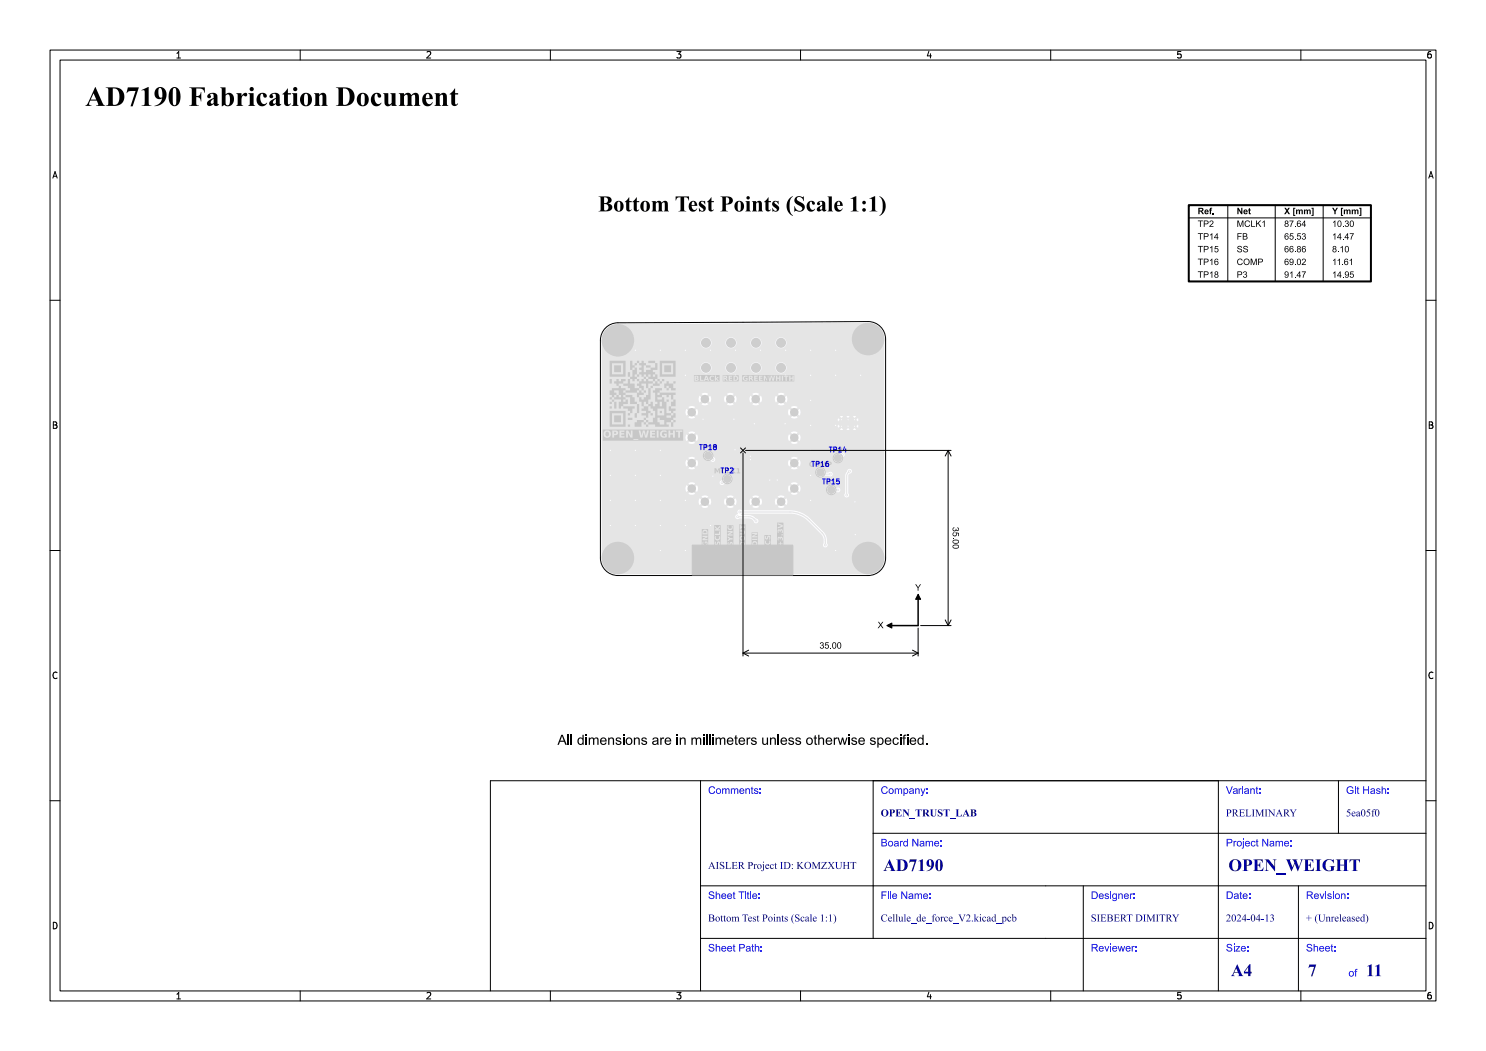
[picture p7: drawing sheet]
<svg xmlns="http://www.w3.org/2000/svg" width="297mm" height="210mm" viewBox="0 0 297 210" stroke-linecap="round" stroke-linejoin="round" font-family="sans-serif">
<defs><g id="words">
<text font-size="5.3" fill="#fff" x="17" y="21.5">AD7190 Fabrication Document</text>
<text font-size="4.3" fill="#fff" x="109.5" y="42.5">Bottom Test Points (Scale 1:1)</text>
<g font-size="3.3" fill="#fff">
<text x="176.5" y="174.3">AD7190</text>
<text x="245.5" y="174.3">OPEN_WEIGHT</text>
<text x="246" y="195.3">A4</text>
<text x="261.4" y="195.3">7</text>
<text x="273" y="195.3">11</text>
</g>
<g font-size="2" fill="#fff">
<text x="141.5" y="158.8">Comments:</text>
<text x="176" y="158.8">Company:</text>
<text x="245" y="158.8">Variant:</text>
<text x="269" y="158.8">Git Hash:</text>
<text x="176" y="163.3">OPEN_TRUST_LAB</text>
<text x="245" y="163.3">PRELIMINARY</text>
<text x="269" y="163.3">5ea05f0</text>
<text x="141.5" y="173.8">AISLER Project ID: KOMZXUHT</text>
<text x="176" y="169.3">Board Name:</text>
<text x="245" y="169.3">Project Name:</text>
<text x="141.5" y="179.8">Sheet Title:</text>
<text x="176" y="179.8">File Name:</text>
<text x="218" y="179.8">Designer:</text>
<text x="245" y="179.8">Date:</text>
<text x="261" y="179.8">Revision:</text>
<text x="141.5" y="184.3">Bottom Test Points (Scale 1:1)</text>
<text x="176" y="184.3">Cellule_de_force_V2.kicad_pcb</text>
<text x="218" y="184.3">SIEBERT DIMITRY</text>
<text x="245" y="184.3">2024-04-13</text>
<text x="261" y="184.3">+ (Unreleased)</text>
<text x="141.5" y="190.3">Sheet Path:</text>
<text x="218" y="190.3">Reviewer:</text>
<text x="245" y="190.3">Size:</text>
<text x="261" y="190.3">Sheet:</text>
<text x="269.5" y="195.3">of</text>
</g>
<g font-size="1.7" fill="#fff">
<text x="35" y="11.6">1</text>
<text x="85" y="11.6">2</text>
<text x="135" y="11.6">3</text>
<text x="185" y="11.6">4</text>
<text x="235" y="11.6">5</text>
<text x="285" y="11.6">6</text>
<text x="10.5" y="35.6">A</text>
<text x="285.5" y="35.6">A</text>
<text x="10.5" y="85.6">B</text>
<text x="285.5" y="85.6">B</text>
<text x="10.5" y="135.6">C</text>
<text x="285.5" y="135.6">C</text>
<text x="10.5" y="185.6">D</text>
<text x="285.5" y="185.6">D</text>
<text x="35" y="199.7">1</text>
<text x="85" y="199.7">2</text>
<text x="135" y="199.7">3</text>
<text x="185" y="199.7">4</text>
<text x="235" y="199.7">5</text>
<text x="285" y="199.7">6</text>
</g>
<g font-size="1.3" fill="#fff">
<text x="139.9" y="89.9">TP18</text>
<text x="144.2" y="94.5">TP2</text>
<text x="162.4" y="93.2">TP16</text>
<text x="165.9" y="90.4">TP14</text>
<text x="164.5" y="96.7">TP15</text>
</g>
</g></defs>
<path d="M121 65.5a3.5 3.5 0 0 1 2.5-1l50-.3a3.5 3.5 0 0 1 3.5 3.5v43.8a3.5 3.5 0 0 1-3.5 3.5h-50a3.5 3.5 0 0 1-3.5-3.5v-43.5a3.5 3.5 0 0 1 1-2.5z" fill="none" stroke="#000" stroke-width=".2"/>
<g fill="#e5e5e5">
<circle cx="175.9" cy="111.5" r=".4"/>
<circle cx="175.2" cy="109.8" r=".4"/>
<circle cx="175.2" cy="113.2" r=".4"/>
<circle cx="173.5" cy="109.1" r=".4"/>
<circle cx="173.5" cy="111.5" r="3.2"/>
<circle cx="173.5" cy="113.9" r=".4"/>
<circle cx="171.8" cy="109.8" r=".4"/>
<circle cx="171.8" cy="113.2" r=".4"/>
<circle cx="171.1" cy="111.5" r=".4"/>
<circle cx="175.9" cy="67.7" r=".4"/>
<circle cx="175.2" cy="66.1" r=".4"/>
<circle cx="175.2" cy="69.4" r=".4"/>
<circle cx="173.5" cy="65.3" r=".4"/>
<circle cx="173.5" cy="67.8" r="3.2"/>
<circle cx="173.5" cy="70.1" r=".4"/>
<circle cx="171.8" cy="66.1" r=".4"/>
<circle cx="171.8" cy="69.4" r=".4"/>
<circle cx="171.1" cy="67.7" r=".4"/>
</g>
<path d="M155.1 110.5h1.6v1.8h-1.6z" fill-rule="evenodd" fill="#e5e5e5"/>
<path d="M140.9 111.3v.2M143.4 111.3v.2M145.9 111.3v.2M148.4 111.3v.2M150.9 111.3v.2M153.4 111.3v.2" fill="none" stroke="#e5e5e5" stroke-width="1.7"/>
<g fill="#e5e5e5">
<circle cx="125.9" cy="111.5" r=".4"/>
<circle cx="125.2" cy="109.8" r=".4"/>
<circle cx="125.2" cy="113.2" r=".4"/>
<circle cx="123.5" cy="109.1" r=".4"/>
<circle cx="123.5" cy="111.5" r="3.2"/>
<circle cx="123.5" cy="113.9" r=".4"/>
<circle cx="121.8" cy="109.8" r=".4"/>
<circle cx="121.8" cy="113.2" r=".4"/>
<circle cx="121.1" cy="111.5" r=".4"/>
<circle cx="125.9" cy="68" r=".4"/>
<circle cx="125.2" cy="66.3" r=".4"/>
<circle cx="125.2" cy="69.7" r=".4"/>
<circle cx="123.5" cy="65.6" r=".4"/>
<circle cx="123.5" cy="68" r="3.2"/>
<circle cx="123.5" cy="70.4" r=".4"/>
<circle cx="121.8" cy="66.3" r=".4"/>
<circle cx="121.8" cy="69.7" r=".4"/>
<circle cx="121.1" cy="68" r=".4"/>
<circle cx="138.3" cy="82.4" r=".75"/>
<circle cx="138.3" cy="87.5" r=".75"/>
<circle cx="138.3" cy="92.5" r=".75"/>
<circle cx="138.3" cy="97.6" r=".75"/>
<circle cx="140.9" cy="100.3" r=".75"/>
<circle cx="146" cy="100.3" r=".75"/>
<circle cx="151" cy="100.3" r=".75"/>
<circle cx="156.1" cy="100.3" r=".75"/>
<circle cx="158.8" cy="97.6" r=".75"/>
<circle cx="158.8" cy="92.5" r=".75"/>
<circle cx="158.8" cy="87.5" r=".75"/>
<circle cx="158.8" cy="82.4" r=".75"/>
<circle cx="156.1" cy="79.8" r=".75"/>
<circle cx="151" cy="79.8" r=".75"/>
<circle cx="146" cy="79.8" r=".75"/>
<circle cx="140.9" cy="79.8" r=".75"/>
<circle cx="170.8" cy="85.2" r=".25"/>
<circle cx="169.5" cy="85.2" r=".25"/>
<circle cx="168.2" cy="85.2" r=".25"/>
<circle cx="170.8" cy="83.9" r=".25"/>
<circle cx="169.5" cy="83.9" r=".25"/>
<circle cx="168.2" cy="83.9" r=".25"/>
<circle cx="141.1" cy="73.5" r=".9"/>
<circle cx="146.1" cy="73.5" r=".9"/>
<circle cx="151.1" cy="73.5" r=".9"/>
<circle cx="156.1" cy="73.5" r=".9"/>
<circle cx="141.1" cy="68.5" r=".9"/>
<circle cx="146.1" cy="68.5" r=".9"/>
<circle cx="151.1" cy="68.5" r=".9"/>
<circle cx="156.1" cy="68.5" r=".9"/>
<circle cx="166.1" cy="97.9" r=".75"/>
<circle cx="145.4" cy="95.7" r=".75"/>
<circle cx="164" cy="94.4" r=".75"/>
<circle cx="167.5" cy="91.5" r=".75"/>
<circle cx="141.5" cy="91" r=".75"/>
<circle cx="157" cy="70" r=".27"/>
<circle cx="127" cy="100" r=".27"/>
<circle cx="137" cy="75" r=".28"/>
<circle cx="132" cy="105" r=".28"/>
<circle cx="162" cy="90" r=".28"/>
<circle cx="153.9" cy="90" r=".27"/>
<circle cx="171" cy="106.8" r=".27"/>
<circle cx="122" cy="105" r=".28"/>
<circle cx="167" cy="70" r=".28"/>
<circle cx="172" cy="75" r=".27"/>
<circle cx="142" cy="105" r=".27"/>
<circle cx="170.9" cy="100.3" r=".27"/>
<circle cx="167" cy="75" r=".28"/>
<circle cx="127" cy="90" r=".27"/>
<circle cx="140.5" cy="83.8" r=".28"/>
<circle cx="122" cy="95" r=".28"/>
<circle cx="153.8" cy="95.9" r=".27"/>
<circle cx="137" cy="100" r=".28"/>
<circle cx="146.7" cy="83.8" r=".27"/>
<circle cx="167" cy="85" r=".28"/>
<circle cx="155.4" cy="90" r=".27"/>
<circle cx="167" cy="110" r=".28"/>
<circle cx="122" cy="90" r=".27"/>
<circle cx="150" cy="91.8" r=".28"/>
<circle cx="162" cy="70" r=".28"/>
<circle cx="137" cy="110" r=".28"/>
<circle cx="132" cy="70" r=".28"/>
<circle cx="156.9" cy="84.7" r=".28"/>
<circle cx="127" cy="105" r=".27"/>
<circle cx="142" cy="70" r=".27"/>
<circle cx="142.5" cy="95.2" r=".28"/>
<circle cx="162" cy="80" r=".28"/>
<circle cx="122" cy="100" r=".27"/>
<circle cx="162" cy="95" r=".28"/>
<circle cx="132" cy="110" r=".28"/>
<circle cx="137" cy="105" r=".28"/>
<circle cx="137" cy="70" r=".28"/>
<circle cx="155.4" cy="95.9" r=".27"/>
<circle cx="167" cy="90" r=".28"/>
<circle cx="147" cy="70" r=".28"/>
<circle cx="132" cy="90" r=".28"/>
<circle cx="150.8" cy="84.7" r=".28"/>
<circle cx="162" cy="100" r=".28"/>
<circle cx="127" cy="70" r=".27"/>
<circle cx="147" cy="75" r=".28"/>
<circle cx="157" cy="75" r=".27"/>
<circle cx="132" cy="100" r=".28"/>
<circle cx="162" cy="85" r=".28"/>
<circle cx="127" cy="95" r=".27"/>
<circle cx="146.9" cy="89.9" r=".28"/>
<circle cx="152" cy="70" r=".27"/>
<circle cx="162" cy="75" r=".28"/>
<circle cx="150" cy="91.2" r=".27"/>
<circle cx="132" cy="95" r=".28"/>
<circle cx="144.3" cy="96.4" r=".27"/>
<circle cx="151.1" cy="104.1" r=".28"/>
<circle cx="147.4" cy="103.3" r=".27"/>
<circle cx="147.9" cy="102.3" r=".28"/>
<circle cx="165" cy="108.9" r=".27"/>
<circle cx="167.5" cy="97.9" r=".28"/>
<circle cx="168.4" cy="90.8" r=".28"/>
<circle cx="166" cy="94.7" r=".28"/>
<circle cx="142.5" cy="91.8" r=".28"/>
<circle cx="169.8" cy="94.1" r=".27"/>
<circle cx="169.2" cy="98.9" r=".28"/>
</g>
<path d="M167.9 83.6h3.1v1.8h-3.1z" fill-rule="evenodd" fill="#e5e5e5"/>
<path d="M141.5 91l.4 .2 .6 .6M145.4 95.7l-.7 .6-.4 .2M164 94.4l.4 .3h1.5M165.9 94.7h.1M166 94.7h-.1M166.1 97.9h1.4M168.4 90.8l-.7 .7h-.2M169.8 94.2l-.4 .4-.2 .5v3.8" fill="none" stroke="#e5e5e5" stroke-width=".2"/>
<path d="M147.4 103.3h2.5l.6 .2 .6 .6M147.9 102.3h10l1.2 .1 1.2 .4 1 .7 3 3a2.66 2.66 0 0 1 .7 2.4" fill="none" stroke="#e5e5e5" stroke-width=".25"/>
<path d="M121.1 65.8a3.3 3.3 0 0 1 2.5-1.1l49.9-.2a3.3 3.3 0 0 1 3.3 3.2v.7h-19.6a1.1 1.1 0 0 0-1.1-1 1.1 1.1 0 0 0-1.1 1h-2.8v-.2a1.1 1.1 0 0 0-1.2-.8 1.1 1.1 0 0 0-1 1h-2.8v-.2a1.1 1.1 0 0 0-1.2-.8 1.1 1.1 0 0 0-1 1h-2.8v-.2a1.1 1.1 0 0 0-1.8-.5 1.1 1.1 0 0 0 .3 1.8 1.1 1.1 0 0 0 1.5-1.1h2.8v.2a1.1 1.1 0 0 0 1.2 1 1.1 1.1 0 0 0 1-1.2h2.8v.2a1.1 1.1 0 0 0 1.2 1 1.1 1.1 0 0 0 1-1.2h2.8v.2a1.1 1.1 0 0 0 1.2 1 1.1 1.1 0 0 0 1-1.2h19.6v5h-19.6v-.2a1.1 1.1 0 0 0-1.2-.8 1.1 1.1 0 0 0-1 1h-2.8v-.2a1.1 1.1 0 0 0-1.2-.8 1.1 1.1 0 0 0-1 1h-2.8v-.2a1.1 1.1 0 0 0-1.2-.8 1.1 1.1 0 0 0-1 1h-2.8v-.2a1.1 1.1 0 0 0-1.8-.5 1.1 1.1 0 0 0 .3 1.8 1.1 1.1 0 0 0 1.5-1.1h2.8v.2a1.1 1.1 0 0 0 1.2 1 1.1 1.1 0 0 0 1-1.2h2.8v.2a1.1 1.1 0 0 0 1.2 1 1.1 1.1 0 0 0 1-1.2h2.8v.2a1.1 1.1 0 0 0 1.2 1 1.1 1.1 0 0 0 1-1.2h19.6v6.3h-19.4l-.2-.6-.6 .5-.3-.4 .5-.5a1.24 1.24 0 0 0-1.4 0l.6 .5-.4 .4-.5-.5-.2 .6h-2.6l-.2-.6-.5 .5-.4-.4 .5-.5a1.25 1.25 0 0 0-1.3 0l.5 .5-.4 .4-.5-.5-.2 .6h-2.6l-.2-.6-.5 .5-.4-.4 .5-.5a1.25 1.25 0 0 0-1.3 0l.5 .5-.4 .4-.5-.5-.2 .6h-2.6l-.2-.6-.5 .5-.3-.4 .4-.5a1.24 1.24 0 0 0-1.3 0l.5 .5-.3 .4-.6-.5a1.24 1.24 0 0 0 0 1.3l.6-.5 .3 .4-.5 .5a1.25 1.25 0 0 0 1.4 0l-.5-.5 .3-.4 .5 .5 .2-.7h2.6l.2 .7 .5-.5 .4 .4-.5 .5a1.25 1.25 0 0 0 1.4 0l-.6-.5 .4-.4 .5 .5 .2-.7h2.6l.2 .7 .5-.5 .4 .4-.5 .5a1.25 1.25 0 0 0 1.3 0l-.5-.5 .4-.4 .5 .5 .2-.7h2.6l.2 .7 .5-.5 .4 .4-.5 .5a1.25 1.25 0 0 0 1.3 0l-.5-.5 .3-.4 .6 .5 .2-.7h19.4v2.6h-16.8l-.2-.6-.5 .5-.4-.3 .5-.6a1.24 1.24 0 0 0-1.3 0l.5 .6-.4 .3-.5-.5-.2 .6h-18l-.2-.6-.5 .5-.4-.3 .5-.6a1.25 1.25 0 0 0-1.3 0l.5 .6-.4 .3-.5-.5a1.24 1.24 0 0 0 0 1.4l.5-.6 .4 .4-.5 .5a1.24 1.24 0 0 0 1.3 0l-.5-.5 .4-.4 .5 .6 .2-.8h18l.2 .8 .5-.6 .4 .4-.5 .5a1.24 1.24 0 0 0 1.3 0l-.5-.5 .4-.4 .5 .6 .2-.8h16.8v.9h-8.9l.3 .3 .3-.3h.7l.3 .3 .3-.3h.7l.3 .3 .3-.3h5.7v.6h-5.3v-.3l-.3 .3-.8 .1-.3-.3-.2 .2-.8 .1-.3-.3-.2 .2-.8 .1-.3-.4-.1 .3 .1 .4 .3-.3 .4 .1 .1-.2h.3l.2 .4 .3-.3 .4 .1 .4-.2 .2 .4 .3-.3 .4 .1 .4-.2 .3 .4v-.4h5.3v.7h-5.7l-.3-.3-.3 .3h-.7l-.3-.3-.3 .3h-.7l-.3-.3-.3 .3 .3 .3 .3-.3h.7l.3 .3 .3-.3h.7l.3 .3 .3-.3h5.7v.6h-5.3v-.3l-.3 .4h-.8l-.3-.3-.2 .3h-.8l-.3-.3-.2 .3h-.8l-.3-.4-.1 .3 .1 .4 .3-.3 .4 .1 .4-.1 .2 .3 .3-.3 .4 .1 .4-.1 .2 .3 .3-.3 .4 .1 .4-.1 .3 .3v-.4h5.3v.7h-5.7l-.3-.3-.3 .3h-.7l-.3-.3-.3 .3h-.7l-.3-.3-.3 .3h8.9v1.6h-16.8l-.2-.6-.5 .5-.4-.4 .5-.5a1.24 1.24 0 0 0-1.3 0l.5 .5-.4 .4-.5-.5-.2 .6h-18l-.2-.6-.5 .5-.4-.4 .5-.5a1.24 1.24 0 0 0-1.3 0l.5 .5-.4 .4-.5-.5a1.24 1.24 0 0 0 0 1.4l.5-.6 .4 .4-.5 .5a1.24 1.24 0 0 0 1.3 0l-.5-.5 .4-.4 .5 .6 .2-.8h18l.2 .8 .5-.6 .4 .4-.5 .5a1.24 1.24 0 0 0 1.3 0l-.5-.5 .4-.4 .5 .6 .2-.8h16.8v3.4h-8v-.1a.6 .6 0 0 0-1-.1 .95 .95 0 0 0-1.2 .6 .95 .95 0 0 0 .6 1.2h-7.2l-.2-.5-.5 .5-.4-.4 .5-.5a1.23 1.23 0 0 0-1.3 0l.2 .3h-15.3l-.5-.5a.98 .98 0 0 0-1-1.2 .98 .98 0 0 0-.9 1.3 .98 .98 0 0 0 1.4 .6 .48 .48 0 0 0 .6 .3 .48 .48 0 0 0 .4-.5h15.3l.3 .2-.4 .4-.5-.5-.2 .5h-18l-.2-.5-.5 .5-.4-.4 .5-.5a1.23 1.23 0 0 0-1.3 0l.5 .5-.4 .4-.5-.5a1.24 1.24 0 0 0 0 1.3l.5-.5 .4 .4-.5 .5a1.24 1.24 0 0 0 1.3 0l-.5-.5 .4-.4 .5 .5 .2-.8h18l.2 .8 .5-.5 .4 .4-.5 .5a1.24 1.24 0 0 0 1.3 0l-.5-.5 .4-.4 .5 .5 .2-.8h7.2a1.09 1.09 0 0 0 1.3-1.1l.2-.2 .1-.3h8v3.3h-6.5l-.1-.1a.54 .54 0 0 0-.6-.3 .54 .54 0 0 0-.4 .6l-.2 .4h-2.6a.52 .52 0 0 0-.4-.4 .52 .52 0 0 0-.5 .1h-.5a.97 .97 0 0 0-1.1-1 .97 .97 0 0 0-.8 1.3 .97 .97 0 0 0 1.5 .4h1a.48 .48 0 0 0 .6 0 .48 .48 0 0 0 .2-.4h2.6l-.1 .9h-22.6v-.2a1 1 0 0 0-1.2-.6 1 1 0 0 0-.7 1.2 .5 .5 0 0 0-.5 .7 .5 .5 0 0 0 .9 0l.1-.1a1.03 1.03 0 0 0 1.4-1h22.6v2.2h-1l-.2-.3-.7-.1a.95 .95 0 0 0-.9-.5 .95 .95 0 0 0-.8 .6h-5.3l-.2-.6-.5 .5-.4-.3 .5-.5a1.24 1.24 0 0 0-1.3 0l.5 .5-.4 .3-.5-.5-.2 .6h-18l-.2-.6-.5 .5-.4-.3 .5-.5a1.25 1.25 0 0 0-1.3 0l.5 .5-.4 .3-.5-.4a1.24 1.24 0 0 0 0 1.3l.5-.5 .4 .3-.5 .6a1.24 1.24 0 0 0 1.3 0l-.5-.6 .4-.3 .5 .5 .2-.8h18l.2 .8 .5-.5 .4 .3-.5 .6a1.24 1.24 0 0 0 1.3 0l-.5-.6 .4-.3 .5 .5 .2-.8 5.3 .1a.99 .99 0 0 0 .6 1.2 .99 .99 0 0 0 1.2-.5h.1a.48 .48 0 0 0 .5 0 .48 .48 0 0 0 .2-.5h1v.7a.5 .5 0 0 0 0 .7 .5 .5 0 0 0 .7 0 .5 .5 0 0 0-.1-.7v-3.4l.3-.5a.49 .49 0 0 0 .5-.5h6.5v6.1h-19.4l-.2-.6-.6 .5-.3-.4 .5-.5a1.24 1.24 0 0 0-1.4 0l.6 .5-.4 .4-.5-.5-.2 .6h-2.6l-.2-.6-.5 .5-.4-.4 .5-.5a1.24 1.24 0 0 0-1.3 0l.5 .5-.4 .4-.5-.5-.2 .6h-2.6l-.2-.6-.5 .5-.4-.4 .5-.5a1.24 1.24 0 0 0-1.3 0l.5 .5-.4 .4-.5-.5-.2 .6h-2.6l-.2-.6-.5 .5-.3-.4 .4-.5a1.24 1.24 0 0 0-1.3 0l.5 .5-.3 .4-.6-.5a1.24 1.24 0 0 0 0 1.3l.6-.5 .3 .4-.5 .5a1.25 1.25 0 0 0 1.4 0l-.5-.5 .3-.4 .5 .5 .2-.7h2.6l.2 .7 .5-.5 .4 .4-.5 .5a1.25 1.25 0 0 0 1.4 0l-.6-.5 .4-.4 .5 .5 .2-.7h2.6l.2 .7 .5-.5 .4 .4-.5 .5a1.25 1.25 0 0 0 1.3 0l-.5-.5 .4-.4 .5 .5 .2-.7h2.6l.2 .7 .5-.5 .4 .4-.5 .5a1.25 1.25 0 0 0 1.3 0l-.5-.5 .3-.4 .6 .5 .2-.7h19.4v8.6h-11.4l-.1-.2a2.93 2.93 0 0 0-.8-2.4l-2.7-2.7a5.8 5.8 0 0 0-3.7-1.5h-9.9a.52 .52 0 0 0-.7 0 .52 .52 0 0 0 0 .7 .51 .51 0 0 0-.5 .7 .51 .51 0 0 0 .8 .2h2l.8 .4a.5 .5 0 0 0 .5 .6 .5 .5 0 0 0 .5-.5 .5 .5 0 0 0-.5-.5l-.9-.6-2-.1-.1-.1 .2-.2h9.6a5.1 5.1 0 0 1 3.6 1.5l2.7 2.8 .4 .6v1a.48 .48 0 0 0 .2 .8 .48 .48 0 0 0 .6-.5h11.4v1.8h-19.8l-.4-.4h-1.4l-.3 .2v.7h-.4a1.06 1.06 0 0 0-1.1-.9 1.06 1.06 0 0 0-1 .9h-.4l-.1-.2a1.06 1.06 0 0 0-1.1-.7 1.06 1.06 0 0 0-.9 .9h-.4l-.1-.2a1.06 1.06 0 0 0-1.1-.7 1.06 1.06 0 0 0-.9 .9h-.4l-.1-.2a1.06 1.06 0 0 0-1.1-.7 1.06 1.06 0 0 0-.9 .9h-.4l-.1-.2a1.13 1.13 0 0 0-1-.7 1.13 1.13 0 0 0-1.1 .7h-.1a1.32 1.32 0 0 0-1-1v1.1h-.5l-.1-1.1a1.35 1.35 0 0 0-1 1.2h.9v.5h-.9v.2a1.34 1.34 0 0 0 1.1 1v-1h.5v1a1.49 1.49 0 0 0 1-1h.2a1.07 1.07 0 0 0 1.1 .7 1.07 1.07 0 0 0 1-.9v-.5h.4a1.1 1.1 0 0 0 1 1.5 1.1 1.1 0 0 0 1.1-1.5h.4v.5a1.08 1.08 0 0 0 1.3 .9 1.08 1.08 0 0 0 .8-1.4h.4v.5a1.08 1.08 0 0 0 1.3 .9 1.08 1.08 0 0 0 .8-1.4h.4v.5a1.08 1.08 0 0 0 1.3 .9 1.08 1.08 0 0 0 .8-1.4h.4v1.1l.2 .3h1.5l.4-.3v-1.6h19.8l-.1 1.6-.5 1.1h-17.9a.8 .8 0 0 0-1.2-.6 .8 .8 0 0 0 0 1.4 .8 .8 0 0 0 1.2-.6v-.2h17.9a3.2 3.2 0 0 1-2.7 1.4h-50.3a3.2 3.2 0 0 1-2.9-3.2v-43.5l.1-1z" fill-rule="evenodd" fill="#e5e5e5"/>
<g fill="#fff">
<circle cx="157" cy="70" r=".12"/>
<circle cx="127" cy="100" r=".13"/>
<circle cx="137" cy="75" r=".13"/>
<circle cx="132" cy="105" r=".13"/>
<circle cx="162" cy="90" r=".13"/>
<circle cx="153.9" cy="90" r=".12"/>
<circle cx="171" cy="106.8" r=".12"/>
<circle cx="122" cy="105" r=".12"/>
<circle cx="167" cy="70" r=".13"/>
<circle cx="172" cy="75" r=".12"/>
<circle cx="142" cy="105" r=".12"/>
<circle cx="170.9" cy="100.3" r=".12"/>
<circle cx="167" cy="75" r=".13"/>
<circle cx="127" cy="90" r=".12"/>
<circle cx="140.5" cy="83.8" r=".12"/>
<circle cx="122" cy="95" r=".12"/>
<circle cx="153.8" cy="95.9" r=".12"/>
<circle cx="137" cy="100" r=".13"/>
<circle cx="146.7" cy="83.8" r=".12"/>
<circle cx="167" cy="85" r=".13"/>
<circle cx="155.4" cy="90" r=".12"/>
<circle cx="167" cy="110" r=".12"/>
<circle cx="122" cy="90" r=".12"/>
<circle cx="150" cy="91.8" r=".13"/>
<circle cx="162" cy="70" r=".13"/>
<circle cx="137" cy="110" r=".12"/>
<circle cx="132" cy="70" r=".13"/>
<circle cx="156.9" cy="84.7" r=".13"/>
<circle cx="127" cy="105" r=".12"/>
<circle cx="142" cy="70" r=".12"/>
<circle cx="142.5" cy="95.1" r=".12"/>
<circle cx="162" cy="80" r=".13"/>
<circle cx="122" cy="100" r=".13"/>
<circle cx="162" cy="95" r=".13"/>
<circle cx="132" cy="110" r=".12"/>
<circle cx="137" cy="105" r=".12"/>
<circle cx="137" cy="70" r=".13"/>
<circle cx="155.4" cy="95.9" r=".13"/>
<circle cx="167" cy="90" r=".12"/>
<circle cx="147" cy="70" r=".13"/>
<circle cx="132" cy="90" r=".13"/>
<circle cx="150.8" cy="84.7" r=".13"/>
<circle cx="162" cy="100" r=".13"/>
<circle cx="127" cy="70" r=".13"/>
<circle cx="147" cy="75" r=".13"/>
<circle cx="157" cy="75" r=".12"/>
<circle cx="132" cy="100" r=".13"/>
<circle cx="162" cy="85" r=".13"/>
<circle cx="127" cy="95" r=".12"/>
<circle cx="146.9" cy="89.9" r=".12"/>
<circle cx="152" cy="70" r=".13"/>
<circle cx="162" cy="75" r=".13"/>
<circle cx="150" cy="91.2" r=".13"/>
<circle cx="132" cy="95" r=".13"/>
<circle cx="144.3" cy="96.5" r=".12"/>
<circle cx="151.1" cy="104.1" r=".13"/>
<circle cx="147.4" cy="103.3" r=".13"/>
<circle cx="147.9" cy="102.3" r=".13"/>
<circle cx="165" cy="108.9" r=".12"/>
<circle cx="167.5" cy="97.9" r=".13"/>
<circle cx="168.4" cy="90.9" r=".13"/>
<circle cx="166" cy="94.7" r=".13"/>
<circle cx="142.5" cy="91.8" r=".12"/>
<circle cx="169.8" cy="94.1" r=".12"/>
<circle cx="169.2" cy="98.9" r=".13"/>
<circle cx="175.9" cy="111.5" r=".25"/>
<circle cx="175.2" cy="109.8" r=".25"/>
<circle cx="175.2" cy="113.2" r=".25"/>
<circle cx="173.5" cy="109.1" r=".25"/>
<circle cx="173.5" cy="111.5" r="1.6"/>
<circle cx="173.5" cy="113.9" r=".25"/>
<circle cx="171.8" cy="109.8" r=".25"/>
<circle cx="171.8" cy="113.2" r=".25"/>
<circle cx="171.1" cy="111.5" r=".25"/>
<circle cx="175.9" cy="67.8" r=".25"/>
<circle cx="175.2" cy="66.1" r=".25"/>
<circle cx="175.2" cy="69.4" r=".25"/>
<circle cx="173.5" cy="65.3" r=".25"/>
<circle cx="173.5" cy="67.7" r="1.6"/>
<circle cx="173.5" cy="70.1" r=".25"/>
<circle cx="171.8" cy="66.1" r=".25"/>
<circle cx="171.8" cy="69.4" r=".25"/>
<circle cx="171.1" cy="67.8" r=".25"/>
<circle cx="157.5" cy="113.4" r=".6"/>
<circle cx="155.9" cy="111.4" r=".47"/>
<circle cx="153.4" cy="111.4" r=".48"/>
<circle cx="150.9" cy="111.4" r=".48"/>
<circle cx="148.4" cy="111.4" r=".48"/>
<circle cx="145.9" cy="111.4" r=".47"/>
<circle cx="143.4" cy="111.4" r=".47"/>
<circle cx="140.9" cy="111.4" r=".48"/>
<circle cx="125.9" cy="111.5" r=".25"/>
<circle cx="125.2" cy="109.8" r=".25"/>
<circle cx="125.2" cy="113.2" r=".25"/>
<circle cx="123.5" cy="109.1" r=".25"/>
<circle cx="123.5" cy="111.5" r="1.6"/>
<circle cx="123.5" cy="113.9" r=".25"/>
<circle cx="121.8" cy="109.8" r=".25"/>
<circle cx="121.8" cy="113.2" r=".25"/>
<circle cx="121.1" cy="111.5" r=".25"/>
<circle cx="125.9" cy="68" r=".25"/>
<circle cx="125.2" cy="66.3" r=".25"/>
<circle cx="125.2" cy="69.7" r=".25"/>
<circle cx="123.5" cy="65.6" r=".25"/>
<circle cx="123.5" cy="68" r="1.6"/>
<circle cx="123.5" cy="70.4" r=".25"/>
<circle cx="121.8" cy="66.3" r=".25"/>
<circle cx="121.8" cy="69.7" r=".25"/>
<circle cx="121.1" cy="68" r=".25"/>
<circle cx="138.3" cy="82.4" r=".55"/>
<circle cx="138.3" cy="87.5" r=".55"/>
<circle cx="138.3" cy="92.5" r=".55"/>
<circle cx="138.3" cy="97.6" r=".55"/>
<circle cx="140.9" cy="100.2" r=".55"/>
<circle cx="146" cy="100.2" r=".55"/>
<circle cx="151" cy="100.2" r=".55"/>
<circle cx="156.1" cy="100.2" r=".55"/>
<circle cx="158.8" cy="97.6" r=".55"/>
<circle cx="158.8" cy="92.5" r=".55"/>
<circle cx="158.8" cy="87.5" r=".55"/>
<circle cx="158.8" cy="82.4" r=".55"/>
<circle cx="156.1" cy="79.7" r=".55"/>
<circle cx="151" cy="79.7" r=".55"/>
<circle cx="146" cy="79.7" r=".55"/>
<circle cx="140.9" cy="79.7" r=".55"/>
<circle cx="170.8" cy="85.2" r=".1"/>
<circle cx="169.5" cy="85.2" r=".1"/>
<circle cx="168.2" cy="85.2" r=".1"/>
<circle cx="170.8" cy="83.9" r=".1"/>
<circle cx="169.5" cy="83.9" r=".1"/>
<circle cx="168.2" cy="83.9" r=".1"/>
<circle cx="141.1" cy="73.5" r=".6"/>
<circle cx="146.1" cy="73.5" r=".6"/>
<circle cx="151.1" cy="73.5" r=".6"/>
<circle cx="156.1" cy="73.5" r=".6"/>
<circle cx="141.1" cy="68.5" r=".6"/>
<circle cx="146.1" cy="68.5" r=".6"/>
<circle cx="151.1" cy="68.5" r=".6"/>
<circle cx="156.1" cy="68.5" r=".6"/>
</g>
<g fill="#cecece">
<circle cx="175.9" cy="111.5" r=".45"/>
<circle cx="175.2" cy="109.8" r=".45"/>
<circle cx="175.2" cy="113.2" r=".45"/>
<circle cx="173.5" cy="109.1" r=".45"/>
<circle cx="173.5" cy="111.5" r="3.3"/>
<circle cx="173.5" cy="113.9" r=".45"/>
<circle cx="171.8" cy="109.8" r=".45"/>
<circle cx="171.8" cy="113.2" r=".45"/>
<circle cx="171.1" cy="111.5" r=".45"/>
<circle cx="175.9" cy="67.8" r=".45"/>
<circle cx="175.2" cy="66.1" r=".45"/>
<circle cx="175.2" cy="69.4" r=".45"/>
<circle cx="173.5" cy="65.4" r=".45"/>
<circle cx="173.5" cy="67.8" r="3.3"/>
<circle cx="173.5" cy="70.1" r=".45"/>
<circle cx="171.8" cy="66.1" r=".45"/>
<circle cx="171.8" cy="69.4" r=".45"/>
<circle cx="171.1" cy="67.8" r=".45"/>
<circle cx="157.5" cy="113.4" r=".65"/>
</g>
<path d="M155.1 110.4h1.6v1.9h-1.6z" fill-rule="evenodd" fill="#cecece"/>
<path d="M140.9 111.3v.2M143.4 111.3v.2M145.9 111.3v.2M148.4 111.3v.2M150.9 111.3v.2M153.4 111.3v.2" fill="none" stroke="#cecece" stroke-width="1.8"/>
<g fill="#cecece">
<circle cx="125.9" cy="111.5" r=".45"/>
<circle cx="125.2" cy="109.8" r=".45"/>
<circle cx="125.2" cy="113.2" r=".45"/>
<circle cx="123.5" cy="109.1" r=".45"/>
<circle cx="123.5" cy="111.5" r="3.3"/>
<circle cx="123.5" cy="113.9" r=".45"/>
<circle cx="121.8" cy="109.8" r=".45"/>
<circle cx="121.8" cy="113.2" r=".45"/>
<circle cx="121.1" cy="111.5" r=".45"/>
<circle cx="125.9" cy="68" r=".45"/>
<circle cx="125.2" cy="66.3" r=".45"/>
<circle cx="125.2" cy="69.7" r=".45"/>
<circle cx="123.5" cy="65.6" r=".45"/>
<circle cx="123.5" cy="68" r="3.3"/>
<circle cx="123.5" cy="70.4" r=".45"/>
<circle cx="121.8" cy="66.3" r=".45"/>
<circle cx="121.8" cy="69.7" r=".45"/>
<circle cx="121.1" cy="68" r=".45"/>
<circle cx="138.3" cy="82.4" r=".85"/>
<circle cx="138.3" cy="87.5" r=".85"/>
<circle cx="138.3" cy="92.5" r=".85"/>
<circle cx="138.3" cy="97.6" r=".85"/>
<circle cx="140.9" cy="100.3" r=".85"/>
<circle cx="146" cy="100.3" r=".85"/>
<circle cx="151" cy="100.3" r=".85"/>
<circle cx="156.1" cy="100.3" r=".85"/>
<circle cx="158.8" cy="97.6" r=".85"/>
<circle cx="158.8" cy="92.5" r=".85"/>
<circle cx="158.8" cy="87.5" r=".85"/>
<circle cx="158.8" cy="82.4" r=".85"/>
<circle cx="156.1" cy="79.8" r=".85"/>
<circle cx="151" cy="79.7" r=".85"/>
<circle cx="146" cy="79.7" r=".85"/>
<circle cx="140.9" cy="79.8" r=".85"/>
<circle cx="141.1" cy="73.5" r="1"/>
<circle cx="146.1" cy="73.5" r="1"/>
<circle cx="151.1" cy="73.5" r="1"/>
<circle cx="156.1" cy="73.5" r="1"/>
<circle cx="141.1" cy="68.5" r="1"/>
<circle cx="146.1" cy="68.5" r="1"/>
<circle cx="151.1" cy="68.5" r="1"/>
<circle cx="156.1" cy="68.5" r="1"/>
<circle cx="166.1" cy="97.9" r=".8"/>
<circle cx="145.4" cy="95.7" r=".8"/>
<circle cx="164" cy="94.4" r=".8"/>
<circle cx="167.5" cy="91.5" r=".8"/>
<circle cx="141.5" cy="91.1" r=".8"/>
</g>
<path d="M138.4 108.9h20.1v6h-20.1z" fill-rule="evenodd" fill="#c7c7c7" stroke="#c7c7c7" stroke-width=".2"/>
<g fill="#c7c7c7">
<path d="M141.2 75.3l.1 .4h-.3z"/>
<path d="M140.7 106.2h.4l.1 .3h-.6z" fill-rule="evenodd"/>
<path d="M140.3 105.7h1.2v.8h-.1a.53 .53 0 0 0-.5-.7 .53 .53 0 0 0-.5 .7v.3h1v-.3h.1v.8h-.1v-.2h-1v.2h.7l-.7 .4v.3h1v-.3h-.7l.8-.4v1.3l-.2-.4h-.5v.4l.4-.2a.36 .36 0 0 1-.5 .5 .36 .36 0 0 1 0-.7h-.3a.56 .56 0 0 0 .3 .9 .56 .56 0 0 0 .7-.5h.1v.7h-1.2z" fill-rule="evenodd"/>
<path d="M148.1 108.6l.5-.1 .1 .4h-.6z" fill-rule="evenodd"/>
<path d="M148.1 107.4a.33 .33 0 0 1 .5-.1 .33 .33 0 0 1 0 .5 .33 .33 0 0 1-.5-.1z" fill-rule="evenodd"/>
<path d="M147.7 104.8h1.3v.4h-.9v-.3h-.2v.9h.2v-.3h.8v-.3h.1v1.2l-.3-.4-.8-.1v.3h.7l.1 .2-.1 .2h-.7v.2h.8l.3-.4v1.1h-.1a.53 .53 0 0 0-.8-.4 .53 .53 0 0 0 0 .9 .53 .53 0 0 0 .8-.4l.1-.1v1.4h-.1a.53 .53 0 0 0-.5-.7 .53 .53 0 0 0-.5 .7v.3h1v-.3h.1v.4h-1.3z" fill-rule="evenodd"/>
<path d="M145.3 104.9h1.3v.5l-.2-.4h-.2a.35 .35 0 0 1 0 .5 .35 .35 0 0 1-.5 0 .35 .35 0 0 1 0-.5 .39 .39 0 0 0-.2 .7 .53 .53 0 0 0 .6 .2 .53 .53 0 0 0 .4-.5h.1v1h-.2v-.3h-1v.3h.7l-.7 .3v.3h1v-.2h-.7l.9-.4v1.1h-.6l-.6-.4v.3l.4 .3-.4 .2v.3l.6-.4h.4v-.3h.2v1.2h-.1a.37 .37 0 0 0-.5-.4 .37 .37 0 0 0-.2 .5h-.2l.1-.5a.38 .38 0 0 0-.3 .5 .38 .38 0 0 0 .5 .3 .38 .38 0 0 0 .2-.5h.2l-.1 .5h.2l.2-.4v.5h-1.3z" fill-rule="evenodd"/>
<path d="M139.1 75.7h.2l.1 .2h-.3z" fill-rule="evenodd"/>
<path d="M139.1 75.3h.2v.1l-.2 .1z" fill-rule="evenodd"/>
<path d="M138.7 74.9h5.1v1.2l-.5-.4 .4-.4h-.3l-.3 .3v-.6l-.4 .1a.55 .55 0 0 0-.9 .2 .55 .55 0 0 0 .4 .8h-.5l-.4-1h-.3l-.3 .8h-.6v-.8h-.2v.7h-.2l-.2-.2 .1-.2-.1-.3h-.7v1h.6l.3-.3h.2v.3h.7v-.2h.1l-.1 .2h.3l.1-.2h.4l.1 .2h.9l.3-.1v-.2a.35 .35 0 0 1-.5 0 .35 .35 0 0 1 0-.5 .35 .35 0 0 1 .5 0v-.2h.2v1h.2v-.3l.3 .3h.4v.1h-5.1z" fill-rule="evenodd"/>
<path d="M161.9 92.4l.1-.1a.37 .37 0 0 1 .6 .2 .35 .35 0 0 0-.5 0 .35 .35 0 0 0 0 .5 .35 .35 0 0 0 .5 0 .39 .39 0 0 1-.7 .2l-.2-.3z" fill-rule="evenodd"/>
<path d="M162.9 92.4l.3-.2 .4 .1 .2 .5h-.3a.3 .3 0 0 0-.4-.3 .3 .3 0 0 0 0 .5l.3 .1 .1-.3h.3a.54 .54 0 0 1-.7 .5 .54 .54 0 0 1-.2-.9z" fill-rule="evenodd"/>
<path d="M164 92.2h.3l.3 .6 .2-.6h.3v1.1h-.2v-.8l-.2 .6h-.2l-.2-.6v.8h-.3z" fill-rule="evenodd"/>
<path d="M165.4 92.2l.6 .1 .2 .2-.2 .1-.3-.2v.3l.5-.1-.1 .3h-.4v.4h-.3z" fill-rule="evenodd"/>
<path d="M142.8 104.9h1.2v.5h-.1v-.4l-.5 .6-.5-.5v.3l.4 .4h-.4v.2h1v-.2h-.4l.5-.4v1.5h-.1v-.7h-.2v.4h-.8v.3h1.1v.5l-.2-.3h-.2a.35 .35 0 0 1 0 .5 .35 .35 0 0 1-.5 0 .35 .35 0 0 1 .1-.5 .39 .39 0 0 0-.2 .7 .54 .54 0 0 0 .6 .2 .54 .54 0 0 0 .3-.6h.1v1.2h-.1a.37 .37 0 0 0-.4-.4 .37 .37 0 0 0-.3 .5h-.1v-.5a.38 .38 0 0 0-.3 .5 .38 .38 0 0 0 .5 .3 .38 .38 0 0 0 .2-.5h.2l-.1 .5h.2l.2-.4v.5h-1.2z" fill-rule="evenodd"/>
<path d="M150.6 108.5l.4-.1 .2 .4h-.7z" fill-rule="evenodd"/>
<path d="M150.2 106.4h1.3v.4h-.1v-.3h-1.1v.2h.7l-.7 .4v.3h1.1v-.3h-.7l.8-.3v1.1h-.1v-.3h-1.1v.3h1.2v.9h-.1a.53 .53 0 0 0-.6-.7 .53 .53 0 0 0-.5 .7v.3h1.1v-.3h.1v.4h-1.3z" fill-rule="evenodd"/>
<path d="M122.7 86.3h.4v.3l-.4 .1z" fill-rule="evenodd"/>
<path d="M120.5 85.8h16v.5h-.1v-.3h-1.3v.3h.4v1.1h-.6v-1.4h-.4v.6h-.5v-.6h-.4v.6h-.9v.3h.2v.3a.51 .51 0 0 1-.6-.7 .51 .51 0 0 1 .9-.1v-.3a.79 .79 0 0 0-1.2 .2 .79 .79 0 0 0 .4 1.1h-.8v-1.4h-.3v1.2h-1v-.4h.6v-.2h-.6v-.3h.6v-.3h-1.6l-.2 1.1-.3-1.1h-.3l-.3 1.1-.2-1.1h-.4l.4 1.4h-1.6v-1.4h-.3v1l-.5-1h-.5v1.2h-.9v-.4h.6v-.2h-.6v-.3h.6v-.3h-1v.5h-.3a.47 .47 0 0 0-.5-.5h-.6v.7h-.3a.74 .74 0 0 0-1.1-.6 .74 .74 0 0 0-.1 1.3 .74 .74 0 0 0 1.2-.5v-.2h.3v.7h.3v-.5a.58 .58 0 0 0 .8-.4h.3v.9h1v-.2h.3v.2h.4v-.9l.5 .9h2.4l.3-1 .2 1h.4l.4-1.4h.2v1.4h1v-.2h.4v.2h1.7l.3-.1v-.7h.3v.8h.4v-.6h.5v.6h1.4v-1.1h.6v1.6h-8.9v-.2h-1v.2h9.9v.2h-16z" fill-rule="evenodd"/>
<path d="M155.3 104.4h1.3v.5l-1.2-.4v.3l.8 .3-.8 .2v.3l1.1-.4v-.3h.1v1.3l-.3-.5-.3 .1-.1 .1a.3 .3 0 0 0-.5-.1 .3 .3 0 0 0 0 .5l.1 .2h.2v-.5l.1 .3h.2v-.3h.2v.5h.2l.2-.3v.8h-.1v-.3h-.3v.3h.4v.7l-.3-.4h-.3l-.1 .1a.3 .3 0 0 0-.5-.1 .3 .3 0 0 0 0 .5l.1 .2h.2v-.5l.1 .3h.2v-.2l.2-.1v.5h.2l.2-.3v.9h-.5v-.4h-.2v.4h-.3v.2h.3v.3h.2v-.3h.4v-.2h.1v.6h-1.3z" fill-rule="evenodd"/>
<path d="M140.7 88.9h.6l.2 .3h-.3l-.3-.1v.3l.6-.2-.2 .3-.4 .1v.3h-.2z" fill-rule="evenodd"/>
<path d="M141.7 88.9h.1a.33 .33 0 0 1 .5 0 .33 .33 0 0 1 0 .5h-.1a.36 .36 0 0 1 0 .6 .36 .36 0 0 1-.5-.3l.3 .1 .2-.2-.4-.1v-.2h.3v-.2h-.4z" fill-rule="evenodd"/>
<path d="M146.8 75.3a.33 .33 0 0 1 .5 .3 .33 .33 0 0 1-.5 .3z" fill-rule="evenodd"/>
<path d="M144.8 75.3h.2v.2h-.2z" fill-rule="evenodd"/>
<path d="M144.4 75h3.3v.6l-.4-.5h-.7v.8h-.7v-.2h.4v-.2h-.4v-.2h.4v-.2h-.7v1h-.1l-.4-.5 .2-.1v-.3l-.7-.1v1h.2v-.4l.2 .1 .2 .3h1.2v-.2h.2v.2h.5l.6-.5v.6h-3.3z" fill-rule="evenodd"/>
<path d="M153.3 75h5.5v1.1h-.2v-1h-.2v.4h-.4v-.4h-.3v.2h-.1v-.2h-.9v.2h.3v.8h-.5v-1h-.2v1h-.3v-1h-.3v.4h-.4v-.4h-.6l-.2 .7-.2-.7h-.2l-.2 .7-.2-.7h-.2l.2 1h.3l.2-.8 .2 .8h.3l.2-1h.2v1h.2v-.4h.4v.4h1.6v-.8h.4v.8h.3v-.4h.4v.4h.4v.1h-5.5z" fill-rule="evenodd"/>
<path d="M152.8 106.9h1.3v.5h-.1a.37 .37 0 0 0-.5-.4 .37 .37 0 0 0-.2 .5h-.2l.1-.4a.38 .38 0 0 0-.3 .4 .38 .38 0 0 0 .5 .3 .38 .38 0 0 0 .2-.5l.2 .1-.1 .4h.2l.1-.4h.1v.9l-.2-.3h-.2a.35 .35 0 0 1 0 .5 .35 .35 0 0 1-.5 0 .35 .35 0 0 1 0-.5 .39 .39 0 0 0-.2 .7 .53 .53 0 0 0 .6 .2 .53 .53 0 0 0 .4-.6h.1v.7h-1.3z" fill-rule="evenodd"/>
<path d="M142.8 93.6h.3l.3 .5 .2-.5h.3v1h-.2v-.8l-.2 .6h-.2l-.2-.6v.8h-.3z" fill-rule="evenodd"/>
<path d="M144.3 93.7l.1-.1a.37 .37 0 0 1 .6 .2 .35 .35 0 0 0-.5 0 .35 .35 0 0 0 0 .5 .35 .35 0 0 0 .5 0 .39 .39 0 0 1-.7 .2l-.2-.3z" fill-rule="evenodd"/>
<path d="M145.2 93.6h.3v.8h.4v.2h-.7z" fill-rule="evenodd"/>
<path d="M146.1 93.6h.3v.3l.4-.3h.3l-.5 .4 .5 .6h-.3l-.4-.4v.4h-.3z" fill-rule="evenodd"/>
<path d="M147.2 93.6h.5v.8h.2v.2h-.7v-.2h.3v-.7l-.3 .1z" fill-rule="evenodd"/>
<path d="M165.4 95.8h.6v.2h-.5a.5 .5 0 0 1 .5 .7l-.2 .1-.5-.1v-.2l.3 .1 .2-.1a.51 .51 0 0 1-.5-.6z" fill-rule="evenodd"/>
<path d="M166.3 95.8h.6v.2h-.5a.5 .5 0 0 1 .6 .7l-.3 .1-.5-.1v-.2l.4 .1 .2-.1a.51 .51 0 0 1-.5-.6z" fill-rule="evenodd"/>
<path d="M149.9 75.3h.2v.2h-.2z" fill-rule="evenodd"/>
<path d="M148.3 74.9h5.4v1.2h-.1v-1h-.3v.7l-.4-.7h-.3v.8h-.6v-.2h.4v-.2h-.4v-.2h.4v-.2h-.7v.8h-.7v-.2h.4v-.2h-.4v-.2h.4v-.2h-.7v1h-.1l-.3-.5 .1-.1v-.3l-.7-.1v.4h-.7l.2 .4a.36 .36 0 0 1-.5-.5 .36 .36 0 0 1 .7-.1v-.2a.58 .58 0 0 0-.8 .1 .58 .58 0 0 0 0 .8 .58 .58 0 0 0 .8 0v-.5h.3v.6h.2v-.4l.2 .1 .2 .3h1.2v-.2h.2v.2h.7v-.2l.5 .2v-.7l.4 .7h.4v.1h-5.4z" fill-rule="evenodd"/>
<path d="M166.6 89.4h.7v.2h-.4v.2h.4v.2h-.4v.4h-.3z" fill-rule="evenodd"/>
<path d="M167.5 89.4l.8 .1v.2l-.5-.1v.2l.5-.1-.1 .2 .2 .2-.6-.1v.2l.6-.1-.1 .2-.8 .1z" fill-rule="evenodd"/>
<path d="M132.8 73h1.3v1.4h-1.3z" fill-rule="evenodd"/>
<path d="M133.2 79.8h.5v.5h-.5z" fill-rule="evenodd"/>
<path d="M131.8 82.1h.5v.5h-.5z" fill-rule="evenodd"/>
<path d="M129.6 72.1h1.3v.4h-1.3z" fill-rule="evenodd"/>
<path d="M130 82.6h.5v.4h-.5z" fill-rule="evenodd"/>
<path d="M129.1 83.9h.5v.5h-.5z" fill-rule="evenodd"/>
<path d="M128.7 78h.4v.5h-.4z" fill-rule="evenodd"/>
<path d="M127.3 74.8h.5v.5h-.5z" fill-rule="evenodd"/>
<path d="M125.5 83.5h.9v.4h-.9z" fill-rule="evenodd"/>
<path d="M125.5 84.8h.4v.5h-.4z" fill-rule="evenodd"/>
<path d="M122.8 73h1.3v1.4h-1.3z" fill-rule="evenodd"/>
<path d="M122.8 83h1.3v1.4h-1.3z" fill-rule="evenodd"/>
<path d="M122.8 80.3h.4v1.3h-.4z" fill-rule="evenodd"/>
<path d="M121.8 75.7h.5v.9h-.5z" fill-rule="evenodd"/>
<path d="M121.8 81.2h.5v.4h-.5z" fill-rule="evenodd"/>
<path d="M126.8 82.6h.5v.9h-.5z" fill-rule="evenodd"/>
<path d="M127.3 80.7h.5v1.9h-.5z" fill-rule="evenodd"/>
<path d="M131.8 72.1h3.2v.5h-2.7v2.2h2.3v-2.2h.4v2.7h-3.2z" fill-rule="evenodd"/>
<path d="M121.8 72.1h3.2v.5h-2.7v2.2h2.2v-2.2h.5v2.7h-3.2z" fill-rule="evenodd"/>
<path d="M121.8 82.1h3.2v.5h-2.7v2.2h2.2v-2.2h.5v2.7h-3.2z" fill-rule="evenodd"/>
<path d="M125.5 82.6h.4v.4h-.4z" fill-rule="evenodd"/>
<path d="M124.6 81.2h2.2v.4h-.4v1h-.5v-.5h-.4v-.5h-.9z" fill-rule="evenodd"/>
<path d="M132.8 76.6h.4v-.4h.5v.4h.9v-.4h.4v.4h-.4v.5h-1.4v.5h.5v-.5h.9v.5h.4v.4h-.9v-.4h-.4v.4h-.5v-.4h-.4z" fill-rule="evenodd"/>
<path d="M127.3 75.7h.5v.5h.4v-.5h.5v.5h.4v-.5h.5v.5h.9v.4h-.9v1h-.5v-1h-.9v.5h.5v.9h-.5v-.4h-.4v-.5h-.5v-.5h.5v-.4h-.5z" fill-rule="evenodd"/>
<path d="M128.7 75.3h.4v.4h-.4z" fill-rule="evenodd"/>
<path d="M127.8 79.4h.4v.4h.5v-.4h.4v-.5h.5v-1.3h.4v2.2h-.4v.9h-.5v-.4h-.4v.9h.9v-.5h.4v-.4h.5v.9h.4v-.5h.5v-.4h-.5v-1.8h-.4v-.5h.4v-.4h1.4v.4h-.5v.5h-.4v.4h.4v-.4h3.2v.4h-.4v.9h-.5v-.9h-.4v.5h-.5v-.5h-.9v.5h-.9v.4h.9v-.4h.5v.9h-1v.9h.5v-.9h.9v1.3h-1.8v1.4h1.4v-1.4h.4v1h.9v-.5h-.4v-.9h.4v.4h.9v.5h-.4v.5h-.5v.4h.5v-.4h.4v.6h-.9v-.2h-.9v.5h.9v-.3h.9v.3h-.4v.4h-2.8v-.4h-.4v.9h.4v.4h1v-.9h1.3v.5h.5v-.5h.4v.5h-.4v.9h-.5v-.9h-.9v.4h.5v.5h-2.8v-.5h-1.3v.5h-.5v-.5h-.4v-.4h.4v.4h.5v-.4h.9v-.9h.4v-1.4h-.4v-.5h-.5v-.4h-.4v.9h.4v.5h-.4v.9h-.5v-.5h-.9v-.4h.9v-.5h-.9v-.5h.5v-.4h-.5v-.9h-.4z" fill-rule="evenodd"/>
<path d="M126.8 84.4h.5v-.5h1.4v.5h-.5v.9h-1.4z" fill-rule="evenodd"/>
<path d="M128.7 83.5h.4v.4h-.4z" fill-rule="evenodd"/>
<path d="M134.6 79.8h.4v1.4h-.9v-.9h.5z" fill-rule="evenodd"/>
<path d="M130 77.1h.5v.5h-.5z" fill-rule="evenodd"/>
<path d="M130.5 76.6h.4v-.4h.5v.4h.4v-.4h-.4v-.5h.4v.5h.5v-.5h.5v.5h-.5v.4h-.5v.5h-1.3z" fill-rule="evenodd"/>
<path d="M122.8 76.2h.4v-.5h.5v.5h.4v-.5h.9v.5h-.4v.4h.9v-.9h.4v.9h.9v1h1v.4h-.5v.2h-2.3v-.2h-.4v.5h.4v-.3h2.3v.3h.5v-.5h.4v.5h.5v.4h-.9v.5h-.5v-.9h-2.3v.4h-1.3v-.9h-.9v.5h.4v.4h.5v.5h.4v-.5h.5v.5h.4v-.5h1.4v.5h.4v.9h.5v.4h-1.4v-1.3h-.9v.4h-.4v.5h.4v-.5h.5v.9h-.9v.5h-.5v.4h-.4v-1.3h.4v-.5h-1.3v.5h-.5v-.5h-.5v-.4h.5v.4h.5v-.4h.4v-.5h-.4v.5h-.5v-.5h-.5v-.9h.5v-.4h1.4v-.5h.4v.5h.9v.4h.9v-.4h-.4v-.5h-.9v-.5h-.9v.5h-.5v-.5h-.4z" fill-rule="evenodd"/>
<path d="M121.8 80.3h.5v.4h-.5z" fill-rule="evenodd"/>
<path d="M127.3 72.1h.5v.4h.4v-.4h.5v.4h.4v.5h-.4v1.4h.4v-.5h.9v-.4h-.9v-.5h.9v.5h.9v-1h.5v1.4h-.9v.5h.4v.4h-.4v.5h.4v-.5h.5v.9h-.5v.5h-.4v-.5h-.9v-.4h.4v-.5h-.4v.5h-.5v-.5h-.4v.5h-.5v-.5h-.4v-.4h.4v-.5h-.4v-.4h.4v-.5h-.4v-.5h-.5z" fill-rule="evenodd"/>
<path d="M125.9 72.1h.5v.9h.4v-.5h.5v.5h-.5v.5h-.4v.4h.4v-.4h.5v1.3h-.5v.5h.5v.4h-.5v.5h-.4v-.5h-.5v-.4h-.4v-.9h.4v.9h.5v-1.4h-.5z" fill-rule="evenodd"/>
<circle cx="121.3" cy="86.7" r=".43"/>
</g>
<g fill="none" stroke="#c7c7c7" stroke-width=".2">
<circle cx="141.5" cy="91.1" r=".95"/>
<circle cx="145.4" cy="95.7" r=".95"/>
<circle cx="164" cy="94.4" r=".95"/>
<circle cx="166.1" cy="97.9" r=".95"/>
<circle cx="167.5" cy="91.5" r=".95"/>
</g>
<g fill="none" stroke="#0b00cc" stroke-width=".2">
<path d="M139.8 88.9h.6M140.1 88.9v1M140.7 89.4l.5-.1v-.4h-.5v1M141.7 89.9h.5M141.7 89.1l.2-.2v1M142.8 89.3l-.2 .2 .2 .4 .4-.2-.2-.4M142.8 89.3l-.2-.2 .2-.2 .4 .1-.2 .3M142.8 89.3h.2M144.1 93.5h.6M144.4 93.5v1M145 94h.5v-.4l-.5-.1v1M146 93.6l.3-.1 .2 .3-.6 .7h.6"/>
<path d="M162.2 92.2h.6M162.5 92.2v1M163.1 92.7h.5l.1-.4-.6-.1v1M164.1 93.2h.6M164.1 92.5l.3-.3v1M164.4 95.7h.6M164.7 95.7v1M165.3 96.2h.5v-.4l-.5-.1v1M165.5 92.2l-.4 .2v.6l.1 .2 .4-.1-.1-.5h-.3l-.1 .2M165.7 89.3h.6M166 89.3v1M166.3 96l.2-.3v1"/>
<path d="M166.3 96.7h.5M166.6 89.9l.5-.1 .1-.4-.6-.1v1M167.6 90.3h.6M167.6 89.6l.3-.3v1M167.7 95.7h-.4l-.1 .5 .5-.1v.5h-.5M168.8 89.3l-.3 .7h.7M169 89.7v.6"/>
</g>
<path d="M237.6 41h36.4v15.2h-36.4z" fill="none" stroke="#000" stroke-width=".4"/>
<g fill="none" stroke="#000" stroke-width=".2">
<path d="M10 10h277v190h-277zM12 12h273v186h-273zM35.3 11.6h.8M35.3 10.7l.4-.4v1.3M60 10v2M85.3 10.4l.5-.1 .3 .4-.8 .9h.8M110 10v2M135.3 10.3h.8l-.4 .5 .3 .1v.6l-.2 .1-.5-.1M160 10v2M185.7 10.2l-.4 1h.9M186 10.7v.9M210 10v2"/>
<path d="M236 10.3h-.6l-.1 .6 .2-.1 .5 .1 .1 .1-.1 .5-.2 .1-.5-.1M260 10v2M286 10.3l-.4 .1-.2 .2-.1 .7 .3 .3 .4-.1 .1-.5-.1-.1-.4-.1-.3 .2M10.6 35.6l.4-1.3 .4 1.3M10.7 35.2h.6M285.6 35.6l.4-1.3 .4 1.3M285.7 35.2h.6M10 60h2M237.6 56.2h36.4M237.6 41h36.4M237.6 43.5h36.4M245.4 41v15.2"/>
<path d="M254.9 41v15.2M264.5 41v15.2M285 60h2M10.7 84.3h.4l.2 .2-.2 .4 .2 .1 .1 .3-.2 .3h-.5zM10.7 84.9h.4M148 89.5l1 1M148.5 90.5v40.6M149 89.5l-1 1M149 90h41.1M189.5 90v35M189.5 90l-.6 1.1M189.5 90l.6 1.1"/>
<path d="M285.7 84.3h.4l.2 .2-.2 .4 .2 .1 .1 .3-.2 .3h-.5zM285.7 84.9h.4M10 110h2M285 110h2M11.4 134.4a.62 .62 0 0 0-.9 .5 .62 .62 0 0 0 .7 .7l.2-.1M148.5 130.5h35M148.5 130.5l1.1 .6M149.6 129.9l-1.1 .6M182.4 129.9l1.1 .6M183.5 125.5v5.6M183.5 130.5l-1.1 .6M184 125h6.1"/>
<path d="M188.9 123.9l.6 1.1M190.1 123.9l-.6 1.1M286.4 134.4a.62 .62 0 0 0-.9 .5 .62 .62 0 0 0 .7 .7l.2-.1M10 160h2M285 160h2M10.7 184.3a.66 .66 0 0 1 .7 .6 .66 .66 0 0 1-.7 .7zM35.3 198.7l.4-.4v1.3M35.3 199.6h.8M60 198v2M85.3 198.4l.5-.1 .3 .4-.8 .9h.8M110 198v2M135.3 198.3h.8l-.4 .5 .3 .1v.6l-.2 .1-.5-.1"/>
<path d="M160 198v2M185.7 198.2l-.4 1h.9M186 198.7v.9M210 198v2M236 198.3h-.6l-.1 .6 .2-.1 .5 .1 .1 .1-.1 .5-.2 .1-.5-.1M260 198v2M285.7 184.3a.66 .66 0 0 1 .7 .6 .66 .66 0 0 1-.7 .7zM286 198.3l-.4 .1-.2 .2-.1 .8 .3 .2 .4-.1 .1-.5-.1-.1-.4-.1-.3 .2"/>
</g>
<g fill="#000">
<path d="M239.5 41.5l.9 .1 .1 .3-.7-.2v.4l.7-.2v.2a.18 .18 0 0 0-.2 .1 .18 .18 0 0 0 .1 .2l.2 .4h-.3l-.5-.5v.5h-.3z" fill-rule="evenodd"/>
<path d="M239.4 54.2h1v.2h-.4v1.1h-.2v-1.1h-.4z" fill-rule="evenodd"/>
<path d="M239.4 51.7h1v.1h-.4v1.2h-.2v-1.2h-.4z" fill-rule="evenodd"/>
<path d="M239.4 49.1h1v.2h-.4v1.1h-.2v-1.1h-.4z" fill-rule="evenodd"/>
<path d="M239.4 46.6h1v.2h-.4v1.1h-.2v-1.1h-.4z" fill-rule="evenodd"/>
<path d="M239.4 44.1h1v.1h-.4v1.1h-.2v-1.1h-.4z" fill-rule="evenodd"/>
<path d="M240.6 54.2l.8 .1 .2 .2-.8-.1v.4h.4l.4-.2-.2 .3-.6 .1v.5h-.2z" fill-rule="evenodd"/>
<path d="M240.6 51.7h.8l.2 .3-.8-.2v.5h.4l.4-.2-.2 .3h-.6v.6h-.2z" fill-rule="evenodd"/>
<path d="M240.6 49.1l.8 .1 .2 .2-.8-.1v.4h.4l.4-.2-.2 .4h-.6v.5h-.2z" fill-rule="evenodd"/>
<path d="M240.6 46.6h.8l.2 .3-.8-.1v.4h.4l.4-.2-.2 .3-.6 .1v.5h-.2z" fill-rule="evenodd"/>
<path d="M240.6 44.1h.8l.2 .3-.8-.2v.5l.4-.1 .4-.2-.2 .4h-.6v.5h-.2z" fill-rule="evenodd"/>
<path d="M240.8 42l.2-.1h.4l.2 .4h-.3l-.2-.3-.1 .3h.6v.1l-.6 .1 .2 .1 .4-.1a.47 .47 0 0 1-.8 .2 .47 .47 0 0 1 0-.7z" fill-rule="evenodd"/>
<path d="M241.9 41.6l.4-.1v.2h-.3l.2 .4h-.2v.7h-.2v-.7h-.1z" fill-rule="evenodd"/>
<path d="M241.8 54.5l.5-.3v1.3h-.2v-1l-.3 .2z" fill-rule="evenodd"/>
<path d="M241.8 52l.5-.3v1.3h-.2v-1l-.3 .1z" fill-rule="evenodd"/>
<path d="M241.8 49.5l.5-.4v1.3h-.2v-1l-.3 .2z" fill-rule="evenodd"/>
<path d="M241.8 46.9l.5-.3v1.3h-.2v-1l-.3 .2z" fill-rule="evenodd"/>
<path d="M242.4 42.6h.2v.2h-.2z" fill-rule="evenodd"/>
<path d="M241.8 44.2a.45 .45 0 0 1 .7 .1 .45 .45 0 0 1-.3 .6l-.3 .3h.6v.1h-.8l.5-.6a.27 .27 0 0 0 .2-.2 .27 .27 0 0 0-.2-.3 .27 .27 0 0 0-.3 .2h-.2z" fill-rule="evenodd"/>
<path d="M243.2 46.6h.2v.8h-.2v-.5l-.4 .5h.7v.2h-.1v.3h-.2v-.3h-.5z" fill-rule="evenodd"/>
<path d="M242.9 49.2h.6v.1h-.5l-.1 .3a.42 .42 0 0 1 .6 .3 .42 .42 0 0 1-.3 .5 .42 .42 0 0 1-.5-.3h.2a.28 .28 0 0 0 .4 .1 .28 .28 0 0 0 0-.5 .28 .28 0 0 0-.4 .1h-.2z" fill-rule="evenodd"/>
<path d="M242.9 54.3h.4l.2 .2h-.2a.21 .21 0 0 0-.3-.1 .21 .21 0 0 0 0 .3 .21 .21 0 0 0 .3-.1l.2-.1-.2 .3 .2 .3h-.1a.26 .26 0 0 0-.4-.2 .26 .26 0 0 0 0 .4 .26 .26 0 0 0 .4-.1l.1-.1a.4 .4 0 0 1-.6 .4 .4 .4 0 0 1 0-.7l-.1-.2z" fill-rule="evenodd"/>
<path d="M242.9 51.8l.4-.1 .2 .3-.4-.2-.2 .5 .4-.1a.2 .2 0 0 1 .2 .1 .2 .2 0 0 1-.1 .3 .25 .25 0 0 0-.4-.3 .25 .25 0 0 0 0 .5 .25 .25 0 0 0 .4-.2h.1a.44 .44 0 0 1-.5 .4 .44 .44 0 0 1-.3-.6z" fill-rule="evenodd"/>
<path d="M247.4 49.2h.6l.2 .2-.1 .1a.27 .27 0 0 0-.3-.3 .27 .27 0 0 0-.2 .4l.2 .1a.43 .43 0 0 1 .4 .5 .43 .43 0 0 1-.7 .2l-.2-.3 .1-.1a.31 .31 0 0 0 .4 .3 .31 .31 0 0 0 .2-.4l-.6-.2z" fill-rule="evenodd"/>
<path d="M247.3 44.1h.3l.3 1 .4-1h.2v1.2h-.1v-1l-.4 1h-.2l-.3-1v1h-.2z" fill-rule="evenodd"/>
<path d="M247.3 41.5h.3l.5 .9v-.9h.2v1.3h-.2l-.6-.8v.8h-.2z" fill-rule="evenodd"/>
<path d="M247.3 54.2l.8 .1 .2 .2-.8-.1v.4h.5l.3-.2-.2 .3-.6 .1v.5h-.2z" fill-rule="evenodd"/>
<path d="M247.3 46.6h.9v.2h-.7v.3h.6v.2h-.6v.6h-.2z" fill-rule="evenodd"/>
<path d="M247.4 51.8l.6-.1 .3 .2-.1 .2a.47 .47 0 0 0-.8 .1 .47 .47 0 0 0 .5 .6l.3-.3 .2 .1a.62 .62 0 0 1-1 .2 .62 .62 0 0 1 0-1z" fill-rule="evenodd"/>
<path d="M248.4 46.6h.6l.2 .2 .1 .1-.3-.1h-.4v.3l.7-.2-.2 .3 .3 .3-.4-.2h-.4v.4h.4l.3-.2-.1 .3-.8 .1z" fill-rule="evenodd"/>
<path d="M248.6 54.3a.34 .34 0 0 1 .5 0 .34 .34 0 0 1-.1 .5 .4 .4 0 0 1 0 .7 .4 .4 0 0 1-.6-.3l.2-.1a.26 .26 0 0 0 .3 .3 .26 .26 0 0 0 .2-.3 .26 .26 0 0 0-.4-.2l.1-.1a.22 .22 0 0 0 .2-.2 .22 .22 0 0 0-.2-.3 .22 .22 0 0 0-.2 .3l-.2-.1z" fill-rule="evenodd"/>
<path d="M248.6 49.2h.6l.2 .2-.1 .1a.27 .27 0 0 0-.4-.3 .27 .27 0 0 0-.2 .4l.3 .1a.43 .43 0 0 1 .4 .5 .43 .43 0 0 1-.7 .2l-.3-.3 .2-.1a.31 .31 0 0 0 .3 .3 .31 .31 0 0 0 .3-.4l-.6-.2z" fill-rule="evenodd"/>
<path d="M248.6 42l.2-.1h.4l.2 .4h-.3l-.1-.3-.2 .3h.6v.1l-.6 .1 .2 .1 .4-.1a.47 .47 0 0 1-.8 .2 .47 .47 0 0 1 0-.7z" fill-rule="evenodd"/>
<path d="M248.7 51.8a.61 .61 0 0 1 .7-.1 .61 .61 0 0 1 .4 .6h-.2a.48 .48 0 0 0-.8-.4 .48 .48 0 0 0 .1 .9h.2a.44 .44 0 0 0 .5-.5h.2a.64 .64 0 0 1-.9 .6 .64 .64 0 0 1-.2-1.1z" fill-rule="evenodd"/>
<path d="M248.9 44.2l.6-.1 .3 .2-.1 .2a.42 .42 0 0 0-.7-.1 .42 .42 0 0 0 .1 .6 .42 .42 0 0 0 .6-.1h.2a.62 .62 0 0 1-1 .3 .62 .62 0 0 1 0-1z" fill-rule="evenodd"/>
<path d="M250 51.7h.2l.4 1.1 .4-1.1h.2v1.3h-.2v-1.1l-.3 1.1h-.2l-.4-1.1v1.1h-.1z" fill-rule="evenodd"/>
<path d="M249.6 41.7l.2-.1v.3h.2v.2h-.2v.3l.2 .4-.4-.1v-.6h-.1z" fill-rule="evenodd"/>
<path d="M250.1 44.1h.1v1.1h.7v.1h-.8z" fill-rule="evenodd"/>
<path d="M251.1 44.1h.1v.6l.7-.6h.2l-.6 .5 .6 .7h-.2l-.5-.6-.2 .2v.4h-.1z" fill-rule="evenodd"/>
<path d="M251.5 51.7h.7l.2 .3-.8-.2v.5h.5l.3-.2-.2 .3h-.6v.6h-.1z" fill-rule="evenodd"/>
<path d="M252.3 44.4l.5-.3v1.2h-.2v-1l-.3 .2z" fill-rule="evenodd"/>
<path d="M256.7 41.5h.3l.2 .4 .3-.4h.3l-.4 .6 .4 .7h-.3l-.3-.4-.2 .4h-.3l.4-.7z" fill-rule="evenodd"/>
<path d="M256.8 54.3h.6l.1 .3h-.1a.26 .26 0 0 0-.4-.2 .26 .26 0 0 0 0 .5 .26 .26 0 0 0 .4-.2l.1-.1 .1 .2a.45 .45 0 0 1-.2 .7 .45 .45 0 0 1-.6-.3l.4 .2 .2-.5a.4 .4 0 0 1-.6 0 .4 .4 0 0 1 0-.6z" fill-rule="evenodd"/>
<path d="M256.9 44.2l.4-.1 .2 .2-.2 .1a.21 .21 0 0 0-.3-.2 .21 .21 0 0 0 0 .4 .21 .21 0 0 0 .3-.2h.2l-.2 .2 .3 .4h-.2a.26 .26 0 0 0-.4-.3 .26 .26 0 0 0 0 .5 .26 .26 0 0 0 .4-.2h.2a.4 .4 0 0 1-.6 .3 .4 .4 0 0 1 0-.7l-.2-.2z" fill-rule="evenodd"/>
<path d="M256.9 51.8l.4-.1 .2 .3-.4-.2-.2 .5 .4-.1a.2 .2 0 0 1 .2 .1 .2 .2 0 0 1-.1 .3 .25 .25 0 0 0-.4-.3 .25 .25 0 0 0 0 .5 .25 .25 0 0 0 .4-.2h.2a.44 .44 0 0 1-.6 .4 .44 .44 0 0 1-.3-.6z" fill-rule="evenodd"/>
<path d="M256.9 49.2h.4l.2 .3-.4-.2-.2 .5 .4-.2a.2 .2 0 0 1 .2 .2 .2 .2 0 0 1-.1 .2 .25 .25 0 0 0-.4-.2 .25 .25 0 0 0 0 .4 .25 .25 0 0 0 .4-.1l.2-.1a.44 .44 0 0 1-.6 .4 .44 .44 0 0 1-.3-.6z" fill-rule="evenodd"/>
<path d="M256.9 46.7l.4-.1 .2 .3-.4-.2-.2 .5 .4-.1a.2 .2 0 0 1 .2 .1 .2 .2 0 0 1-.1 .3 .25 .25 0 0 0-.4-.2 .25 .25 0 0 0 0 .4 .25 .25 0 0 0 .4-.1l.2-.1a.44 .44 0 0 1-.6 .4 .44 .44 0 0 1-.3-.6z" fill-rule="evenodd"/>
<path d="M257.9 46.6h.6v.2h-.5l-.1 .3a.42 .42 0 0 1 .6 .2 .42 .42 0 0 1-.3 .6 .42 .42 0 0 1-.5-.4h.2a.28 .28 0 0 0 .4 .2 .28 .28 0 0 0 0-.5 .28 .28 0 0 0-.4 .1h-.2z" fill-rule="evenodd"/>
<path d="M257.7 44.1h.8l-.4 1.2h-.2l.1-.3 .3-.8h-.6z" fill-rule="evenodd"/>
<path d="M257.8 51.8l.5-.1 .2 .4h-.1a.26 .26 0 0 0-.4-.2 .26 .26 0 0 0 0 .4 .26 .26 0 0 0 .4-.1l.1-.1 .1 .2a.45 .45 0 0 1-.3 .6 .45 .45 0 0 1-.6-.2l.5 .1 .2-.4a.4 .4 0 0 1-.6 0 .4 .4 0 0 1 0-.6z" fill-rule="evenodd"/>
<path d="M257.9 49.2h.4l.2 .3-.4-.2-.2 .5 .4-.2a.2 .2 0 0 1 .2 .2 .2 .2 0 0 1-.1 .2 .25 .25 0 0 0-.4-.2 .25 .25 0 0 0 0 .4 .25 .25 0 0 0 .4-.1l.1-.1a.44 .44 0 0 1-.5 .4 .44 .44 0 0 1-.3-.6z" fill-rule="evenodd"/>
<path d="M257.8 54.5l.5-.3v1.3h-.2v-1l-.3 .2z" fill-rule="evenodd"/>
<path d="M258.5 41.5h.4v.2h-.2v1.3h.2v.1h-.4z" fill-rule="evenodd"/>
<path d="M258.8 55.3h.2v.2h-.2z" fill-rule="evenodd"/>
<path d="M258.8 52.8h.2v.2h-.2z" fill-rule="evenodd"/>
<path d="M258.8 50.2h.2v.2h-.2z" fill-rule="evenodd"/>
<path d="M258.8 47.7h.2v.2h-.2z" fill-rule="evenodd"/>
<path d="M258.8 45.2h.2v.1h-.2z" fill-rule="evenodd"/>
<path d="M259 41.9h.3v.1l.2-.1 .3 .1 .5-.1 .1 .9h-.3v-.6l-.1-.2-.1 .2-.1 .6h-.2v-.7l-.1-.1-.2 .2v.6h-.3z" fill-rule="evenodd"/>
<path d="M259.7 54.2h.2v.8h-.2v-.5l-.4 .5h.7v.2h-.1v.3h-.2v-.3h-.6z" fill-rule="evenodd"/>
<path d="M259.3 46.6h.7v.2h-.5l-.1 .3a.42 .42 0 0 1 .6 .2 .42 .42 0 0 1-.3 .6 .42 .42 0 0 1-.5-.4h.2a.28 .28 0 0 0 .4 .2 .28 .28 0 0 0 0-.5 .28 .28 0 0 0-.4 .1h-.2z" fill-rule="evenodd"/>
<path d="M259.4 51.8h.5l.1 .5h-.1a.32 .32 0 0 0-.1-.4 .32 .32 0 0 0-.4 0 .32 .32 0 0 0 0 .4 .32 .32 0 0 0 0 .5 .32 .32 0 0 0 .4 0 .32 .32 0 0 0 .1-.5h.1a.46 .46 0 0 1-.4 .7 .46 .46 0 0 1-.4-.7z" fill-rule="evenodd"/>
<path d="M259.3 49.2h.5l.2 .3h-.2a.21 .21 0 0 0-.3-.2 .21 .21 0 0 0 0 .3 .21 .21 0 0 0 .3-.1h.2l-.2 .2 .2 .4h-.1a.26 .26 0 0 0-.4-.3 .26 .26 0 0 0-.1 .5 .27 .27 0 0 0 .5-.2h.1a.4 .4 0 0 1-.6 .3 .4 .4 0 0 1 0-.7l-.1-.2z" fill-rule="evenodd"/>
<path d="M259.4 44.1h.4l.2 .3-.5-.2-.2 .5 .5-.2a.2 .2 0 0 1 .2 .2 .2 .2 0 0 1-.1 .2 .25 .25 0 0 0-.4-.2 .25 .25 0 0 0 0 .4 .25 .25 0 0 0 .4-.1l.1-.1a.44 .44 0 0 1-.5 .4 .44 .44 0 0 1-.3-.6z" fill-rule="evenodd"/>
<path d="M260.7 44.1h.1v.8h-.1v-.6l-.4 .6h.7v.1h-.2v.3h-.1v-.3h-.6z" fill-rule="evenodd"/>
<path d="M260.3 46.7a.34 .34 0 0 1 .5-.1 .34 .34 0 0 1 0 .6 .4 .4 0 0 1 0 .7 .4 .4 0 0 1-.6-.4h.1a.26 .26 0 0 0 .3 .3 .26 .26 0 0 0 .2-.4 .26 .26 0 0 0-.3-.1v-.2a.22 .22 0 0 0 .3-.1 .22 .22 0 0 0-.2-.3 .22 .22 0 0 0-.2 .3l-.2-.1z" fill-rule="evenodd"/>
<path d="M260.2 54.2h.8l-.5 1.3h-.1v-.4l.4-.7h-.6z" fill-rule="evenodd"/>
<path d="M260.4 49.2h.4l.2 .3-.5-.2-.2 .5 .5-.2a.2 .2 0 0 1 .2 .2 .2 .2 0 0 1-.1 .2 .25 .25 0 0 0-.4-.2 .25 .25 0 0 0-.1 .4 .25 .25 0 0 0 .4-.1l.2-.1a.44 .44 0 0 1-.5 .4 .44 .44 0 0 1-.3-.6z" fill-rule="evenodd"/>
<path d="M260.6 41.9h.2v.1l.2-.1 .4 .1 .4-.1 .2 .9h-.3v-.6l-.1-.2-.2 .2v.6h-.2l-.2-.8-.1 .2v.6h-.3z" fill-rule="evenodd"/>
<path d="M260.3 51.8a.45 .45 0 0 1 .7 .2 .45 .45 0 0 1-.4 .6l-.2 .2h.6v.2h-.8l.4-.6a.27 .27 0 0 0 .3-.3 .27 .27 0 0 0-.3-.3 .27 .27 0 0 0-.2 .3l-.2-.1z" fill-rule="evenodd"/>
<path d="M262.1 41.5h.4v1.6h-.4v-.1h.2v-1.3h-.2z" fill-rule="evenodd"/>
<path d="M266.5 49.2h.4l.2 .3h-.2a.21 .21 0 0 0-.3-.2 .21 .21 0 0 0 0 .3 .21 .21 0 0 0 .3-.1h.2l-.2 .2 .2 .4h-.1a.26 .26 0 0 0-.4-.3 .26 .26 0 0 0 0 .5 .26 .26 0 0 0 .4-.2h.1a.4 .4 0 0 1-.5 .3 .4 .4 0 0 1-.1-.7l-.1-.2z" fill-rule="evenodd"/>
<path d="M266.2 41.5h.3l.3 .5 .3-.5h.3l-.4 .8v.5h-.3v-.5z" fill-rule="evenodd"/>
<path d="M266.4 54.5l.5-.3v1.3h-.2v-1l-.3 .2z" fill-rule="evenodd"/>
<path d="M266.4 52l.5-.3v1.3h-.2v-1l-.3 .1z" fill-rule="evenodd"/>
<path d="M266.4 46.9l.5-.3v1.3h-.2v-1l-.3 .2z" fill-rule="evenodd"/>
<path d="M266.4 44.4l.5-.3v1.2h-.2v-1l-.3 .2z" fill-rule="evenodd"/>
<path d="M267.8 54.2h.2v.8h-.2v-.5l-.4 .5h.7v.2h-.1v.3h-.2v-.3h-.6z" fill-rule="evenodd"/>
<path d="M267.8 46.6h.2v.8h-.2v-.5l-.4 .5h.7v.2h-.1v.3h-.2v-.3h-.6z" fill-rule="evenodd"/>
<path d="M267.4 50.2h.2v.2h-.2z" fill-rule="evenodd"/>
<path d="M267.4 44.2l.3-.1 .3 .1 .1 .5h-.1a.32 .32 0 0 0-.1-.4 .32 .32 0 0 0-.4 0 .32 .32 0 0 0 0 .4 .32 .32 0 0 0 0 .4 .32 .32 0 0 0 .4 0 .32 .32 0 0 0 .1-.4h.1a.46 .46 0 0 1-.4 .7 .46 .46 0 0 1-.4-.7z" fill-rule="evenodd"/>
<path d="M267.3 52l.5-.3v1.3h-.1v-1l-.4 .1z" fill-rule="evenodd"/>
<path d="M268 41.5h.4v.2h-.2v1.3h.2v.1h-.4z" fill-rule="evenodd"/>
<path d="M268.2 52.8h.2v.2h-.2z" fill-rule="evenodd"/>
<path d="M268.4 55.3h.1v.2h-.1z" fill-rule="evenodd"/>
<path d="M268.4 47.7h.1v.2h-.1z" fill-rule="evenodd"/>
<path d="M268.4 45.2h.1v.1h-.1z" fill-rule="evenodd"/>
<path d="M267.9 49.5l.5-.4v1.3h-.2v-1l-.3 .2z" fill-rule="evenodd"/>
<path d="M268.6 41.9h.2v.1l.2-.1 .4 .1 .4-.1 .1 .9h-.2v-.6l-.1-.2-.2 .2v.6h-.3v-.6l-.1-.2-.2 .2v.6h-.2z" fill-rule="evenodd"/>
<path d="M269.3 46.6h.1v.8h-.1v-.5l-.4 .5h.7v.2h-.2v.3h-.1v-.3h-.6z" fill-rule="evenodd"/>
<path d="M268.9 44.2a.34 .34 0 0 1 .5-.1 .34 .34 0 0 1 0 .5 .4 .4 0 0 1 0 .7 .4 .4 0 0 1-.6-.3h.1a.26 .26 0 0 0 .3 .2 .26 .26 0 0 0 .2-.3 .26 .26 0 0 0-.3-.2v-.1a.22 .22 0 0 0 .3-.2 .22 .22 0 0 0-.2-.2 .22 .22 0 0 0-.3 .2h-.1z" fill-rule="evenodd"/>
<path d="M268.8 51.8l.4-.1 .3 .3-.5-.2-.2 .5 .4-.1a.2 .2 0 0 1 .2 .1 .2 .2 0 0 1-.1 .3 .25 .25 0 0 0-.4-.2 .25 .25 0 0 0 0 .4 .25 .25 0 0 0 .4-.2h.2a.44 .44 0 0 1-.6 .4 .44 .44 0 0 1-.3-.6z" fill-rule="evenodd"/>
<path d="M268.9 54.3h.5l.2 .3h-.2a.26 .26 0 0 0-.3-.2 .26 .26 0 0 0-.1 .5 .26 .26 0 0 0 .4-.2l.2-.1v.2a.45 .45 0 0 1-.2 .7 .45 .45 0 0 1-.6-.3l.5 .2 .2-.5a.4 .4 0 0 1-.6 0 .4 .4 0 0 1 0-.6z" fill-rule="evenodd"/>
<path d="M268.9 49.3l.3-.2 .3 .1 .1 .6h-.2a.32 .32 0 0 0 0-.4 .32 .32 0 0 0-.4 0 .32 .32 0 0 0-.1 .4 .32 .32 0 0 0 .1 .4 .32 .32 0 0 0 .4 0 .32 .32 0 0 0 0-.4h.2a.46 .46 0 0 1-.4 .6 .46 .46 0 0 1-.4-.6z" fill-rule="evenodd"/>
<path d="M269.9 54.2h.6v.2h-.5v.3a.42 .42 0 0 1 .6 .2 .42 .42 0 0 1-.3 .6 .42 .42 0 0 1-.5-.3l.1-.1a.28 .28 0 0 0 .5 .2 .28 .28 0 0 0 0-.5 .28 .28 0 0 0-.5 .1h-.1z" fill-rule="evenodd"/>
<path d="M269.8 46.6h.8l-.5 1.3h-.1v-.4l.4-.7h-.6z" fill-rule="evenodd"/>
<path d="M269.9 44.2l.3-.1 .2 .1 .2 .5h-.2a.32 .32 0 0 0 0-.4 .32 .32 0 0 0-.4 0 .32 .32 0 0 0-.1 .4 .32 .32 0 0 0 .1 .4 .32 .32 0 0 0 .4 0 .32 .32 0 0 0 0-.4h.2a.46 .46 0 0 1-.4 .7 .46 .46 0 0 1-.4-.7z" fill-rule="evenodd"/>
<path d="M270.2 41.9h.2v.1l.2-.1 .3 .1 .5-.1 .1 .9h-.2v-.6l-.2-.2-.1 .2v.6h-.3v-.6l-.1-.2-.2 .2v.6h-.2z" fill-rule="evenodd"/>
<path d="M269.8 52l.4-.3v1.3h-.1v-1l-.3 .1z" fill-rule="evenodd"/>
<path d="M271.7 41.5h.4v1.6h-.4v-.1h.2v-1.3h-.2z" fill-rule="evenodd"/>
<path d="M182.9 116.8h.2l.4 .5 .4-.5h.2l-.5 .7v.5h-.2v-.5z" fill-rule="evenodd"/>
<path d="M190.4 107.4h.2v.2h-.2z" fill-rule="evenodd"/>
<path d="M190.5 105.5l.2-.1 .1 .1a.26 .26 0 0 0-.3 .3 .26 .26 0 0 0 .3 .2 .26 .26 0 0 0 .2-.3h.1a.22 .22 0 0 0 .2 .3 .22 .22 0 0 0 .3-.3 .22 .22 0 0 0-.3-.2v-.1a.35 .35 0 0 1 .4 .5 .35 .35 0 0 1-.6 0 .39 .39 0 0 1-.6 .2 .39 .39 0 0 1 0-.6z" fill-rule="evenodd"/>
<path d="M190.5 106.5l.2-.2v.2a.28 .28 0 0 0-.1 .4 .28 .28 0 0 0 .5 .1 .28 .28 0 0 0-.1-.5v-.1l.7 .1v.6h-.2v-.5l-.3-.1a.43 .43 0 0 1-.5 .7 .43 .43 0 0 1-.2-.7z" fill-rule="evenodd"/>
<path d="M190.5 107.9l.8-.1 .3 .2 .1 .2a.74 .74 0 0 0-1.2 .1 .85 .85 0 0 0 1.2-.1 .68 .68 0 0 1-.7 .5 .68 .68 0 0 1-.6-.6z" fill-rule="evenodd"/>
<path d="M190.5 108.9l.8-.1 .3 .2 .1 .2a.74 .74 0 0 0-1.2 .1 .85 .85 0 0 0 1.2-.1 .68 .68 0 0 1-.7 .4 .68 .68 0 0 1-.6-.5z" fill-rule="evenodd"/>
<path d="M164 128.5a.34 .34 0 0 1 .5-.1 .34 .34 0 0 1-.1 .5 .4 .4 0 0 1 .1 .7 .4 .4 0 0 1-.6-.3h.1a.26 .26 0 0 0 .3 .2 .26 .26 0 0 0 .2-.3 .26 .26 0 0 0-.3-.2v-.1a.22 .22 0 0 0 .3-.2 .22 .22 0 0 0-.3-.3 .22 .22 0 0 0-.2 .3h-.1z" fill-rule="evenodd"/>
<path d="M165 128.3h.6v.2h-.5l-.1 .3a.42 .42 0 0 1 .6 .2 .42 .42 0 0 1-.2 .6 .42 .42 0 0 1-.6-.3h.2a.28 .28 0 0 0 .4 .1 .28 .28 0 0 0 .1-.5 .28 .28 0 0 0-.5 .1h-.1z" fill-rule="evenodd"/>
<path d="M165.9 129.4h.2v.2h-.2z" fill-rule="evenodd"/>
<path d="M166.5 128.4h.5l.2 .6h-.2a.32 .32 0 0 0 0-.5 .32 .32 0 0 0-.5 0 .32 .32 0 0 0 0 .5 .32 .32 0 0 0 0 .4 .32 .32 0 0 0 .5 0 .32 .32 0 0 0 0-.4h.2a.46 .46 0 0 1-.5 .6 .46 .46 0 0 1-.4-.6z" fill-rule="evenodd"/>
<path d="M167.4 128.5l.3-.2 .3 .1 .1 .6h-.1a.32 .32 0 0 0-.1-.5 .32 .32 0 0 0-.4 0 .32 .32 0 0 0 0 .5 .32 .32 0 0 0 0 .4 .32 .32 0 0 0 .4 0 .32 .32 0 0 0 .1-.4h.1a.46 .46 0 0 1-.4 .6 .46 .46 0 0 1-.4-.6z" fill-rule="evenodd"/>
<path d="M175.5 124.3h.2l.3 .4 .4-.4h.1l-.4 .6 .5 .6h-.2l-.4-.5-.4 .5h-.2l.5-.6z" fill-rule="evenodd"/>
<path d="M112.2 146.8h.3l.5 1.2h-.3l-.4-1-.3 1h1l.3 .8h-.3l-.2-.6h-.9l-.2 .6h-.3z" fill-rule="evenodd"/>
<path d="M115.6 147.5a.54 .54 0 0 1 .8 0v-.7h.3v1.3h-.3a.44 .44 0 0 0-.4-.5 .44 .44 0 0 0-.3 .6 .4 .4 0 0 0 .4 .5 .4 .4 0 0 0 .3-.6h.3v.7h-.3v-.2a.67 .67 0 0 1-.9 0 .67 .67 0 0 1 0-.9z" fill-rule="evenodd"/>
<path d="M117 146.8h.3v.3h-.3z" fill-rule="evenodd"/>
<path d="M117 147.4h.3v1.4h-.3z" fill-rule="evenodd"/>
<path d="M117.7 147.4h.2v.2l.5-.2a.39 .39 0 0 0 .7 0 .43 .43 0 0 1 .5 .4v1h-.2v-.9a.32 .32 0 0 0-.4-.3 .32 .32 0 0 0-.2 .4v.8h-.3v-.9a.34 .34 0 0 0-.4-.3 .34 .34 0 0 0-.2 .5v.7h-.2z" fill-rule="evenodd"/>
<path d="M120.1 147.5a.66 .66 0 0 1 .7-.1 .66 .66 0 0 1 .4 .6h-.2a.41 .41 0 0 0-.4-.5 .41 .41 0 0 0-.4 .5h1l.1 .2h-1.1a.42 .42 0 0 0 .3 .4 .42 .42 0 0 0 .5-.2h.2a.73 .73 0 0 1-1.1 .3 .73 .73 0 0 1 0-1.2z" fill-rule="evenodd"/>
<path d="M121.6 147.4h.2v.2a.52 .52 0 0 1 .6-.2 .52 .52 0 0 1 .3 .5v.9h-.2v-.9a.36 .36 0 0 0-.4-.3 .36 .36 0 0 0-.3 .4v.8h-.2z" fill-rule="evenodd"/>
<path d="M123.1 147.5l.4-.1a.52 .52 0 0 1 .7 .4h-.3a.28 .28 0 0 0-.3-.3 .28 .28 0 0 0-.2 .4 .62 .62 0 0 1 .8 .6 .64 .64 0 0 1-.6 .4 .64 .64 0 0 1-.6-.5h.3a.32 .32 0 0 0 .3 .3 .32 .32 0 0 0 .3-.4 .71 .71 0 0 1-.8-.6z" fill-rule="evenodd"/>
<path d="M124.5 146.8h.3v.3h-.3z" fill-rule="evenodd"/>
<path d="M124.5 147.4h.3v1.4h-.3z" fill-rule="evenodd"/>
<path d="M125.3 147.5a.69 .69 0 0 1 .7-.1 .69 .69 0 0 1 .4 .7h-.3a.48 .48 0 0 0-.6-.5 .48 .48 0 0 0-.2 .8l.3 .2a.45 .45 0 0 0 .5-.5h.3a.73 .73 0 0 1-1 .7 .73 .73 0 0 1-.2-1.2z" fill-rule="evenodd"/>
<path d="M126.7 147.4h.2v.2a.52 .52 0 0 1 .6-.2 .52 .52 0 0 1 .4 .5v.9h-.3v-.9a.36 .36 0 0 0-.4-.3 .36 .36 0 0 0-.3 .4v.8h-.2z" fill-rule="evenodd"/>
<path d="M128.3 147.5l.3-.1a.52 .52 0 0 1 .7 .4h-.2a.28 .28 0 0 0-.4-.3 .28 .28 0 0 0-.2 .4 .62 .62 0 0 1 .8 .6 .64 .64 0 0 1-.6 .4 .64 .64 0 0 1-.6-.5h.3a.32 .32 0 0 0 .3 .3 .32 .32 0 0 0 .3-.4 .71 .71 0 0 1-.8-.6z" fill-rule="evenodd"/>
<path d="M130.5 147.5l.1-.1a.63 .63 0 0 1 .8 0 .63 .63 0 0 1 .2 .8h-.7a.25 .25 0 0 0-.3 .1 .25 .25 0 0 0 .1 .3l.2 .1a.42 .42 0 0 0 .4-.5h.3l.1 .6h-.3v-.1a.52 .52 0 0 1-.7 .2 .52 .52 0 0 1-.3-.7l.8-.2a.22 .22 0 0 0 .1-.3 .22 .22 0 0 0-.3-.2l-.3 .1-.1 .2h-.2z" fill-rule="evenodd"/>
<path d="M132 147.4h.2v.2l.2-.2h.3v.3a.33 .33 0 0 0-.4 0 .33 .33 0 0 0-.1 .4v.7h-.2z" fill-rule="evenodd"/>
<path d="M133 147.5a.66 .66 0 0 1 .7-.1 .66 .66 0 0 1 .5 .6h-.3a.41 .41 0 0 0-.4-.5 .41 .41 0 0 0-.4 .5h1.1v.2h-1.1a.42 .42 0 0 0 .3 .4 .42 .42 0 0 0 .5-.2h.3a.73 .73 0 0 1-1.2 .3 .73 .73 0 0 1 0-1.2z" fill-rule="evenodd"/>
<path d="M135.2 146.8h.3v.3h-.3z" fill-rule="evenodd"/>
<path d="M135.2 147.4h.3v1.4h-.3z" fill-rule="evenodd"/>
<path d="M135.9 147.4h.2v.2a.52 .52 0 0 1 .6-.2 .52 .52 0 0 1 .3 .5v.9h-.2v-.9a.36 .36 0 0 0-.4-.3 .36 .36 0 0 0-.3 .4v.8h-.2z" fill-rule="evenodd"/>
<path d="M138.2 147.4h.2v.2l.6-.2a.39 .39 0 0 0 .6 0 .43 .43 0 0 1 .6 .4v1h-.3v-.9a.32 .32 0 0 0-.3-.3 .32 .32 0 0 0-.3 .4v.8h-.2v-.9a.34 .34 0 0 0-.5-.3 .34 .34 0 0 0-.2 .5v.7h-.2z" fill-rule="evenodd"/>
<path d="M140.5 146.8h.3v.3h-.3z" fill-rule="evenodd"/>
<path d="M140.5 147.4h.3v1.4h-.3z" fill-rule="evenodd"/>
<path d="M142.4 146.8h.2v.3h-.2z" fill-rule="evenodd"/>
<path d="M142.4 147.4h.2v1.4h-.2z" fill-rule="evenodd"/>
<path d="M143 147.4h.2v.2l.6-.2a.39 .39 0 0 0 .6 0 .43 .43 0 0 1 .6 .4v1h-.3v-.9a.32 .32 0 0 0-.3-.3 .32 .32 0 0 0-.3 .4v.8h-.2v-.9a.34 .34 0 0 0-.5-.3 .34 .34 0 0 0-.1 .5v.7h-.3z" fill-rule="evenodd"/>
<path d="M145.4 147.5a.66 .66 0 0 1 .8-.1 .66 .66 0 0 1 .4 .6h-.3a.41 .41 0 0 0-.4-.5 .41 .41 0 0 0-.4 .5h1.1v.2h-1.1a.42 .42 0 0 0 .3 .4 .42 .42 0 0 0 .5-.2h.3a.73 .73 0 0 1-1.1 .3 .73 .73 0 0 1-.1-1.2z" fill-rule="evenodd"/>
<path d="M146.9 147l.3-.1v.5h.2v.2h-.2v.8l.3 .4a.36 .36 0 0 1-.4 0 .36 .36 0 0 1-.2-.4v-.8h-.1v-.2h.1z" fill-rule="evenodd"/>
<path d="M147.8 147.5a.66 .66 0 0 1 .7-.1 .66 .66 0 0 1 .4 .6h-.2a.41 .41 0 0 0-.4-.5 .41 .41 0 0 0-.4 .5h1v.2h-1.1a.42 .42 0 0 0 .4 .4 .42 .42 0 0 0 .5-.2h.2a.73 .73 0 0 1-1.1 .3 .73 .73 0 0 1 0-1.2z" fill-rule="evenodd"/>
<path d="M149.2 147.4h.2v.2l.3-.2h.2v.3a.33 .33 0 0 0-.4 0 .33 .33 0 0 0 0 .4v.7h-.3z" fill-rule="evenodd"/>
<path d="M150.2 147.5l.3-.1a.52 .52 0 0 1 .7 .4h-.2a.28 .28 0 0 0-.4-.3 .28 .28 0 0 0-.1 .4 .62 .62 0 0 1 .8 .6 .64 .64 0 0 1-.7 .4 .64 .64 0 0 1-.5-.5h.2a.32 .32 0 0 0 .4 .3 .32 .32 0 0 0 .2-.4 .71 .71 0 0 1-.8-.6z" fill-rule="evenodd"/>
<path d="M152.3 147.4h.3v.8a.37 .37 0 0 0 .3 .5 .37 .37 0 0 0 .4-.5v-.8h.2v1.4h-.2v-.2a.52 .52 0 0 1-.6 .2 .52 .52 0 0 1-.4-.5z" fill-rule="evenodd"/>
<path d="M153.9 147.4h.2v.2a.52 .52 0 0 1 .6-.2 .52 .52 0 0 1 .4 .5v.9h-.3v-.9a.36 .36 0 0 0-.4-.3 .36 .36 0 0 0-.3 .4v.8h-.2z" fill-rule="evenodd"/>
<path d="M156.2 147.5a.66 .66 0 0 1 .7-.1 .66 .66 0 0 1 .4 .6h-.2a.41 .41 0 0 0-.4-.5 .41 .41 0 0 0-.4 .5h1v.2h-1.1a.42 .42 0 0 0 .4 .4 .42 .42 0 0 0 .5-.2h.2a.73 .73 0 0 1-1.1 .3 .73 .73 0 0 1 0-1.2z" fill-rule="evenodd"/>
<path d="M157.7 147.5l.3-.1a.52 .52 0 0 1 .7 .4h-.3a.28 .28 0 0 0-.3-.3 .28 .28 0 0 0-.2 .4 .62 .62 0 0 1 .8 .6 .64 .64 0 0 1-.6 .4 .64 .64 0 0 1-.6-.5h.3a.32 .32 0 0 0 .3 .3 .32 .32 0 0 0 .3-.4 .71 .71 0 0 1-.8-.6z" fill-rule="evenodd"/>
<path d="M159.1 147.5l.3-.1a.52 .52 0 0 1 .7 .4h-.3a.28 .28 0 0 0-.3-.3 .28 .28 0 0 0-.2 .4 .62 .62 0 0 1 .8 .6 .64 .64 0 0 1-.6 .4 .64 .64 0 0 1-.6-.5h.3a.32 .32 0 0 0 .3 .3 .32 .32 0 0 0 .3-.4 .71 .71 0 0 1-.8-.6z" fill-rule="evenodd"/>
<path d="M161.3 147.5a.69 .69 0 0 1 .8-.1 .69 .69 0 0 1 .4 .7h-.3a.48 .48 0 0 0-.6-.5 .48 .48 0 0 0-.2 .8l.3 .2a.45 .45 0 0 0 .5-.5h.3a.73 .73 0 0 1-1 .7 .73 .73 0 0 1-.2-1.2z" fill-rule="evenodd"/>
<path d="M162.8 147l.2-.1v.5h.3v.2h-.3v.8l.3 .4a.36 .36 0 0 1-.4 0 .36 .36 0 0 1-.1-.4v-.8h-.2v-.2h.2z" fill-rule="evenodd"/>
<path d="M163.5 146.8h.3v.7a.52 .52 0 0 1 .6-.1 .52 .52 0 0 1 .3 .5v.9h-.2v-.9a.36 .36 0 0 0-.4-.3 .36 .36 0 0 0-.3 .4v.8h-.3z" fill-rule="evenodd"/>
<path d="M165.2 147.5a.66 .66 0 0 1 .7-.1 .66 .66 0 0 1 .4 .6h-.2a.41 .41 0 0 0-.4-.5 .41 .41 0 0 0-.4 .5h1v.2h-1a.42 .42 0 0 0 .3 .4 .42 .42 0 0 0 .5-.2h.2a.73 .73 0 0 1-1.1 .3 .73 .73 0 0 1 0-1.2z" fill-rule="evenodd"/>
<path d="M166.6 147.4h.3v.2l.2-.2h.2v.3a.33 .33 0 0 0-.3 0 .33 .33 0 0 0-.1 .4v.7h-.3z" fill-rule="evenodd"/>
<path d="M167.4 147.4h.3l.3 1.1 .3-1.1h.2l.3 1.1 .4-1.1h.2l-.5 1.4h-.2l-.3-1.1-.3 1.1h-.3z" fill-rule="evenodd"/>
<path d="M169.6 146.8h.2v.3h-.2z" fill-rule="evenodd"/>
<path d="M169.6 147.4h.2v1.4h-.2z" fill-rule="evenodd"/>
<path d="M170.3 147.5l.3-.1a.52 .52 0 0 1 .7 .4h-.3a.28 .28 0 0 0-.3-.3 .28 .28 0 0 0-.2 .4 .62 .62 0 0 1 .8 .6 .64 .64 0 0 1-.6 .4 .64 .64 0 0 1-.6-.5h.3a.32 .32 0 0 0 .3 .3 .32 .32 0 0 0 .3-.4 .71 .71 0 0 1-.8-.6z" fill-rule="evenodd"/>
<path d="M171.7 147.5a.66 .66 0 0 1 .7-.1 .66 .66 0 0 1 .5 .6h-.3a.41 .41 0 0 0-.4-.5 .41 .41 0 0 0-.4 .5h1.1v.2h-1.1a.42 .42 0 0 0 .3 .4 .42 .42 0 0 0 .5-.2h.3a.73 .73 0 0 1-1.2 .3 .73 .73 0 0 1 0-1.2z" fill-rule="evenodd"/>
<path d="M174 147.5l.3-.1a.52 .52 0 0 1 .7 .4h-.2a.28 .28 0 0 0-.4-.3 .28 .28 0 0 0-.1 .4 .62 .62 0 0 1 .7 .6 .64 .64 0 0 1-.6 .4 .64 .64 0 0 1-.5-.5h.2a.32 .32 0 0 0 .3 .3 .32 .32 0 0 0 .3-.4 .71 .71 0 0 1-.8-.6z" fill-rule="evenodd"/>
<path d="M175.3 147.4h.3v.2a.6 .6 0 0 1 .7-.2 .6 .6 0 0 1 .3 .7h-.2a.44 .44 0 0 0-.6-.5 .44 .44 0 0 0-.2 .7 .4 .4 0 0 0 .5 .3 .4 .4 0 0 0 .3-.5h.2a.61 .61 0 0 1-.3 .7 .61 .61 0 0 1-.7-.1v.7h-.3z" fill-rule="evenodd"/>
<path d="M177 147.5a.66 .66 0 0 1 .7-.1 .66 .66 0 0 1 .4 .6h-.2a.41 .41 0 0 0-.4-.5 .41 .41 0 0 0-.4 .5h1l.1 .2h-1.1a.42 .42 0 0 0 .3 .4 .42 .42 0 0 0 .5-.2h.3a.73 .73 0 0 1-1.2 .3 .73 .73 0 0 1 0-1.2z" fill-rule="evenodd"/>
<path d="M178.6 147.5l.7-.1 .3 .4h-.2l-.1-.2a.5 .5 0 0 0-.7 .5 .5 .5 0 0 0 .7 .5l.1-.3h.2a.69 .69 0 0 1-.9 .5 .69 .69 0 0 1-.2-1.1z" fill-rule="evenodd"/>
<path d="M179.9 146.8h.2v.3h-.2z" fill-rule="evenodd"/>
<path d="M179.9 147.4h.2v1.4h-.2z" fill-rule="evenodd"/>
<path d="M180.6 146.9l.6-.1-.1 .2a.25 .25 0 0 0-.3 .1 .25 .25 0 0 0 0 .3h.3v.2h-.3v1.2h-.3v-1.2h-.2v-.2h.2z" fill-rule="evenodd"/>
<path d="M181.3 146.8h.2v.3h-.2z" fill-rule="evenodd"/>
<path d="M181.3 147.4h.2v1.4h-.2z" fill-rule="evenodd"/>
<path d="M182 147.5a.66 .66 0 0 1 .7-.1 .66 .66 0 0 1 .4 .6h-.2a.41 .41 0 0 0-.4-.5 .41 .41 0 0 0-.4 .5h1v.2h-1a.42 .42 0 0 0 .3 .4 .42 .42 0 0 0 .5-.2h.2a.73 .73 0 0 1-1.1 .3 .73 .73 0 0 1 0-1.2z" fill-rule="evenodd"/>
<path d="M183.5 147.5a.54 .54 0 0 1 .9 0v-.7h.2v1.3h-.2a.44 .44 0 0 0-.5-.5 .44 .44 0 0 0-.3 .6 .4 .4 0 0 0 .5 .5 .4 .4 0 0 0 .3-.6h.2v.7h-.2v-.2a.7 .7 0 0 1-1-.1 .7 .7 0 0 1 .1-1z" fill-rule="evenodd"/>
<path d="M185.1 148.6h.2v.2h-.2z" fill-rule="evenodd"/>
</g>
<path d="M183.5 118.7l.5 1.1h-1zM177.3 125l1-.5v1z" fill="#000" stroke="#000" stroke-width=".2"/>
<path d="M183.5 119v6h-6" fill="none" stroke="#000" stroke-width=".3"/>
<path d="M113.6 146.8v2M114.2 146.8v2M141.3 146.8v2M141.9 146.8v2M155.6 146.8v2" fill="none" stroke="#000" stroke-width=".25"/>
<path d="M261.7 192.7h1.4l-.8 2.4h-.3l.7-1.9h-.9l-.3 .2z" fill-rule="evenodd" fill="#00007f"/>
<g fill="#00f">
<path d="M261.3 188.7h.7l.2 .3-.1 .1a.32 .32 0 0 0-.4-.4 .32 .32 0 0 0-.2 .5h.2a.5 .5 0 0 1 .6 .6 .5 .5 0 0 1-.8 .3l-.4-.3v-.2h.2a.39 .39 0 0 0 .4 .4 .39 .39 0 0 0 .4-.4l-.8-.3-.1-.3z" fill-rule="evenodd"/>
<path d="M262.6 188.6h.1v.6l.4-.2 .3 .2v.9h-.1v-.7a.27 .27 0 0 0-.4-.2 .27 .27 0 0 0-.2 .3v.6h-.1z" fill-rule="evenodd"/>
<path d="M263.8 189.2l.1-.1a.51 .51 0 0 1 .5 0 .51 .51 0 0 1 .3 .5h-.9l.3 .4 .6-.2a.52 .52 0 0 1-.7 .3 .52 .52 0 0 1-.3-.6h.8l-.3-.3-.3 .3h-.2z" fill-rule="evenodd"/>
<path d="M265 189.2v-.1a.51 .51 0 0 1 .6 0 .51 .51 0 0 1 .2 .5h-.8l.3 .4 .5-.2a.52 .52 0 0 1-.6 .3 .52 .52 0 0 1-.4-.6h.8l-.3-.3-.3 .3h-.2z" fill-rule="evenodd"/>
<path d="M266.1 188.8l.2-.1v.3h.2v.2h-.2v.6l.2 .3a.27 .27 0 0 1-.3 0 .27 .27 0 0 1-.1-.3v-.6h-.2z" fill-rule="evenodd"/>
<path d="M266.7 189h.2v.2h-.2z" fill-rule="evenodd"/>
<path d="M266.7 189.9h.2v.2h-.2z" fill-rule="evenodd"/>
<path d="M269.8 194.1a.54 .54 0 0 1 .8 .2 .54 .54 0 0 1-.3 .7 .54 .54 0 0 1-.7-.4h.2a.37 .37 0 0 0 .5 .4 .37 .37 0 0 0 .1-.7l-.4-.1-.2 .4h-.2z" fill-rule="evenodd"/>
<path d="M270.9 193.7l.4-.1v.2l-.2 .1 .2 .3h-.3v.9h-.1v-.9h-.2z" fill-rule="evenodd"/>
</g>
<g fill="#00007f">
<path d="M273.2 193.1l.9-.4v2.1l.4 .2h-1.2l.3-.1v-1.5v-.3z" fill-rule="evenodd"/>
<path d="M274.8 193.1l.9-.4v2.1l.3 .2h-1.2l.4-.1v-1.5l-.1-.3z" fill-rule="evenodd"/>
</g>
<g fill="#00f">
<path d="M245.3 188.7h.7l.2 .3-.1 .1a.32 .32 0 0 0-.4-.4 .32 .32 0 0 0-.2 .5h.2a.5 .5 0 0 1 .6 .6 .5 .5 0 0 1-.8 .3l-.4-.3v-.2h.2a.39 .39 0 0 0 .4 .4 .39 .39 0 0 0 .4-.4l-.8-.3-.1-.3z" fill-rule="evenodd"/>
<path d="M246.6 188.6h.1v.2h-.1z" fill-rule="evenodd"/>
<path d="M246.6 189h.1v1.1h-.1z" fill-rule="evenodd"/>
<path d="M247 189h.8l-.7 1h.8v.1h-1l.7-.9h-.6z" fill-rule="evenodd"/>
<path d="M248.1 189.2l.1-.1a.51 .51 0 0 1 .6 0 .51 .51 0 0 1 .2 .5h-.8l.2 .4 .6-.2a.52 .52 0 0 1-.7 .3 .52 .52 0 0 1-.3-.6h.8l-.3-.3-.3 .3h-.2z" fill-rule="evenodd"/>
<path d="M249.3 189h.2v.2h-.2z" fill-rule="evenodd"/>
<path d="M249.3 189.9h.2v.2h-.2z" fill-rule="evenodd"/>
</g>
<g fill="#00007f">
<path d="M247.3 192.7l1 2.1 .2 .2h-1.1l.3-.1-.2-.5h-.9l-.1 .5 .3 .1h-.8l.6-.7h.8l-.3-.8-.4 .8h-.1z" fill-rule="evenodd"/>
<path d="M249.7 192.7h.2v1.5h.2v.3h-.2v.5h-.4v-.5h-.9v-.3h.9v-.9l-.7 .9h-.2z" fill-rule="evenodd"/>
</g>
<path d="M285 177h-41.5v21M243.5 187.5h41.5M259.5 187.5v10.5" fill="none" stroke="#000" stroke-width=".2"/>
<g fill="#00f">
<path d="M261.2 178.1h.6a.42 .42 0 0 1 .6 .4 .42 .42 0 0 1-.4 .4l.5 .7h-.2a.74 .74 0 0 0-.9-.6v.6h-.2v-.8l.9-.1a.25 .25 0 0 0 0-.3 .25 .25 0 0 0-.2-.1h-.5v.5h-.2z" fill-rule="evenodd"/>
<path d="M262.7 178.7a.51 .51 0 0 1 .7-.1 .51 .51 0 0 1 .2 .5h-.8l.2 .4 .6-.2a.52 .52 0 0 1-.7 .3 .52 .52 0 0 1-.3-.6h.8l-.3-.3-.3 .3h-.2z" fill-rule="evenodd"/>
<path d="M263.7 178.5h.2l.3 .9 .3-.9h.2l-.4 1.1h-.2z" fill-rule="evenodd"/>
<path d="M264.9 178.1h.2v.2h-.2z" fill-rule="evenodd"/>
<path d="M264.9 178.5h.2v1.1h-.2z" fill-rule="evenodd"/>
<path d="M265.4 178.6h.5l.2 .2h-.1a.21 .21 0 0 0-.3-.2 .21 .21 0 0 0-.1 .3 .43 .43 0 0 1 .4 .1 .43 .43 0 0 1 .2 .4l-.3 .2h-.4l-.2-.3h.2a.24 .24 0 0 0 .2 .3 .24 .24 0 0 0 .2-.4 .43 .43 0 0 1-.6-.5z" fill-rule="evenodd"/>
<path d="M266.4 178.1h.2v.2h-.2z" fill-rule="evenodd"/>
<path d="M266.4 178.5h.2v1.1h-.2z" fill-rule="evenodd"/>
<path d="M267 178.6a.55 .55 0 0 1 .8 .2 .55 .55 0 0 1-.3 .8 .55 .55 0 0 1-.7-.5h.2a.37 .37 0 0 0 .5 .4 .37 .37 0 0 0 .1-.7l-.4-.1-.2 .4h-.2z" fill-rule="evenodd"/>
<path d="M268 178.5h.2v.2l.3-.2a.35 .35 0 0 1 .4 .5v.6h-.2v-.6a.27 .27 0 0 0-.3-.3 .27 .27 0 0 0-.2 .3v.6h-.2z" fill-rule="evenodd"/>
<path d="M269.2 178.5h.3v.2h-.3z" fill-rule="evenodd"/>
<path d="M269.2 179.4h.3v.2h-.3z" fill-rule="evenodd"/>
</g>
<g fill="#00007f">
<path d="M261.1 183.4h.5v-.5v.5l.6 .1h-.6v.5v-.5z" fill-rule="evenodd"/>
<path d="M263.1 182.8l.3-.1a1.42 1.42 0 0 0 0 1.9l-.5-.6a1.12 1.12 0 0 1 .2-1.2z" fill-rule="evenodd"/>
<path d="M263.4 182.7h.6l-.2 .2v.7a.41 .41 0 0 0 .5 .5 .41 .41 0 0 0 .3-.6v-.7l-.2-.1h.5l-.2 .2v.7a.55 .55 0 0 1-.5 .6 .55 .55 0 0 1-.6-.7v-.7z" fill-rule="evenodd"/>
<path d="M264.9 183.3l.4-.1v.2a.29 .29 0 0 1 .3-.2 .29 .29 0 0 1 .2 .3v.5l.2 .1h-.5l.2-.2-.1-.5-.1-.1-.2 .1v.6l.1 .1h-.4l.1-.1v-.6z" fill-rule="evenodd"/>
<path d="M266 183.3l.3-.1v.2l.2-.2h.2l-.4 .3v.5l.2 .1h-.5l.2-.1v-.4l-.1-.3z" fill-rule="evenodd"/>
<path d="M266.9 183.3l.4-.1 .2 .2 .1 .1h-.7l.2 .4 .3 .1 .1-.2a.41 .41 0 0 1-.5 .3 .41 .41 0 0 1-.2-.6h.5l-.2-.3-.3 .3z" fill-rule="evenodd"/>
<path d="M267.7 182.8l.3-.1v1.3l.2 .1h-.5l.1-.1v-1.1z" fill-rule="evenodd"/>
<path d="M268.4 183.3l.4-.1 .2 .2 .1 .1h-.7l.2 .4 .3 .1 .1-.2a.41 .41 0 0 1-.5 .3 .41 .41 0 0 1-.2-.6h.6l-.2-.3-.4 .3z" fill-rule="evenodd"/>
<path d="M269.3 183.2l.6 .1v.7l.2-.1-.2 .2-.7-.1v-.1l.3 .1 .2-.1v-.3l-.5 .3 .5-.4-.1-.3-.3 .3z" fill-rule="evenodd"/>
<path d="M270.2 183.2h.5v.3l-.1-.2h-.3l.1 .2a.34 .34 0 0 1 .4 .5 .34 .34 0 0 1-.6 .1v-.3l.2 .3 .3-.1-.5-.5z" fill-rule="evenodd"/>
<path d="M271.1 183.3l.4-.1 .2 .2 .1 .1h-.7l.2 .4 .3 .1 .1-.2a.41 .41 0 0 1-.5 .3 .41 .41 0 0 1-.2-.6h.5l-.2-.3-.3 .3z" fill-rule="evenodd"/>
<path d="M272.4 182.8l.3-.1v1.3h.2l-.6 .2-.4-.2v-.4h.2l.2 .4h.2l-.1-.7h-.2l-.1 .3h-.2v-.1a.41 .41 0 0 1 .6-.3v-.4z" fill-rule="evenodd"/>
<path d="M272.9 182.7a1.08 1.08 0 0 1 0 1.9 1.42 1.42 0 0 0 0-1.9z" fill-rule="evenodd"/>
</g>
<path d="M259.5 177v10.5" fill="none" stroke="#000" stroke-width=".2"/>
<g fill="#00f">
<path d="M245.2 178.1h.5a.75 .75 0 0 1 .7 .8 .75 .75 0 0 1-.7 .7h-.5v-.1h.5a.58 .58 0 0 0 .5-.6 .58 .58 0 0 0-.5-.6h-.3v1.2h-.2z" fill-rule="evenodd"/>
<path d="M246.7 178.7l.2-.1a.47 .47 0 0 1 .6 0 .47 .47 0 0 1 0 .6l.1 .4-.2-.1-.5 .1-.3-.1v-.2l.6 .2 .2-.4-.8 .2a.57 .57 0 0 1 .8-.4l-.2-.2-.6 .1z" fill-rule="evenodd"/>
<path d="M247.9 178.3l.2-.1v.3h.1v.2h-.1v.6l.2 .3a.27 .27 0 0 1-.3 0 .27 .27 0 0 1-.1-.3v-.6h-.2z" fill-rule="evenodd"/>
<path d="M248.5 178.7a.51 .51 0 0 1 .6-.1 .51 .51 0 0 1 .3 .5h-.9l.3 .4 .6-.2a.52 .52 0 0 1-.7 .3 .52 .52 0 0 1-.3-.6h.8l-.3-.3-.3 .3h-.2z" fill-rule="evenodd"/>
<path d="M249.6 178.5h.2v.2h-.2z" fill-rule="evenodd"/>
<path d="M249.6 179.4h.2v.2h-.2z" fill-rule="evenodd"/>
</g>
<path d="M285 166.5h-41.5v10.5" fill="none" stroke="#000" stroke-width=".2"/>
<g fill="#00f">
<path d="M245.2 167.6h.5a.46 .46 0 0 1 .6 .5 .46 .46 0 0 1-.5 .4h-.4v.6h-.2v-.8h.7l.2-.2-.2-.3h-.5v.5h-.2z" fill-rule="evenodd"/>
<path d="M246.5 168h.2v.2l.4-.2v.2a.24 .24 0 0 0-.3 .1 .24 .24 0 0 0-.1 .3v.5h-.2z" fill-rule="evenodd"/>
<path d="M247.3 168.1a.54 .54 0 0 1 .9 .2 .54 .54 0 0 1-.3 .7 .54 .54 0 0 1-.7-.4h.2a.37 .37 0 0 0 .5 .4 .37 .37 0 0 0 .1-.7l-.4-.1-.2 .4h-.2z" fill-rule="evenodd"/>
<path d="M248.4 167.6h.2v.2h-.2z" fill-rule="evenodd"/>
<path d="M248.4 168h.2v1.2a.3 .3 0 0 1-.1 .3 .3 .3 0 0 1-.3 0l.2-.2z" fill-rule="evenodd"/>
<path d="M249 168.2v-.1a.51 .51 0 0 1 .6 0 .51 .51 0 0 1 .2 .5h-.8l.3 .4 .5-.2a.52 .52 0 0 1-.6 .3 .52 .52 0 0 1-.4-.6h.8l-.3-.3-.3 .3h-.2z" fill-rule="evenodd"/>
<path d="M250.2 168.1h.5l.2 .3h-.2a.34 .34 0 0 0-.5-.1 .34 .34 0 0 0 0 .5l.3 .2 .3-.3 .1 .1a.53 .53 0 0 1-.8 .2 .53 .53 0 0 1 0-.8z" fill-rule="evenodd"/>
<path d="M251.1 167.8l.2-.1v.3h.2v.2h-.2v.6l.2 .3a.27 .27 0 0 1-.3 0 .27 .27 0 0 1-.1-.3v-.6h-.1z" fill-rule="evenodd"/>
<path d="M252.3 167.6h.2l.8 1.2v-1.2h.2v1.5h-.2l-.8-1.2v1.2h-.2z" fill-rule="evenodd"/>
<path d="M253.9 168.1h.1a.47 .47 0 0 1 .6 0 .47 .47 0 0 1 .1 .6v.4l-.2-.1-.5 .1-.3-.1v-.2l.6 .2 .2-.4-.8 .2a.57 .57 0 0 1 .8-.4l-.2-.2-.6 .1z" fill-rule="evenodd"/>
<path d="M254.9 168h.2v.2l.4-.2 .2 .2 .3-.2 .3 .1 .1 1h-.2v-.9a.26 .26 0 0 0-.3 0 .26 .26 0 0 0-.1 .3v.6h-.2v-.8l-.3-.1-.2 .9h-.2z" fill-rule="evenodd"/>
<path d="M256.8 168.2v-.1a.51 .51 0 0 1 .6 0 .51 .51 0 0 1 .2 .5h-.8l.3 .4 .5-.2a.52 .52 0 0 1-.6 .3 .52 .52 0 0 1-.4-.6h.8l-.3-.3-.3 .3h-.2z" fill-rule="evenodd"/>
<path d="M257.9 168h.2v.2h-.2z" fill-rule="evenodd"/>
<path d="M257.9 168.9h.2v.2h-.2z" fill-rule="evenodd"/>
</g>
<g fill="#00007f">
<path d="M245.2 182.8a.42 .42 0 0 1 .6 .1 .42 .42 0 0 1-.1 .6l-.4 .5 .7-.1-.1 .2h-.8a.87 .87 0 0 0 .5-1.1l-.2-.1-.3 .2z" fill-rule="evenodd"/>
<path d="M246.3 182.8l.2-.1a.7 .7 0 0 1 .5 .7 .7 .7 0 0 1-.6 .7l-.3-.5 .2-.1a.36 .36 0 0 0 0 .4 .36 .36 0 0 0 .4 .1l.1-.8-.2-.4a.42 .42 0 0 0-.3 .7l-.2-.1z" fill-rule="evenodd"/>
<path d="M247.3 182.8a.42 .42 0 0 1 .6 .1 .42 .42 0 0 1-.1 .6l-.4 .5 .7-.1-.1 .2h-.8a.87 .87 0 0 0 .5-1.1l-.2-.1-.3 .2z" fill-rule="evenodd"/>
<path d="M248.8 182.7h.2v.9h.1v.2h-.1v.3h-.2v-.3h-.6v-.2h.6v-.7l-.6 .7z" fill-rule="evenodd"/>
<path d="M249.3 183.6h.5v.1h-.5z" fill-rule="evenodd"/>
<path d="M250.2 182.8l.1-.1a.7 .7 0 0 1 .6 .7 .7 .7 0 0 1-.6 .7l-.3-.5 .2-.1a.36 .36 0 0 0 0 .4 .36 .36 0 0 0 .3 .1l.2-.6-.2-.6a.34 .34 0 0 0-.3 .5v.2h-.2z" fill-rule="evenodd"/>
<path d="M251.6 182.7h.1v.9h.2v.2h-.2v.3h-.1v-.3h-.6v-.2h.6v-.7l-.6 .7z" fill-rule="evenodd"/>
<path d="M252.1 183.6h.5v.1h-.5z" fill-rule="evenodd"/>
<path d="M253 182.9l.3-.2v1.3l.2 .1h-.5l.2-.1v-1z" fill-rule="evenodd"/>
<path d="M254 182.8h.4a.31 .31 0 0 1 0 .5 .44 .44 0 0 1 .1 .7 .44 .44 0 0 1-.6 0 .34 .34 0 0 0 .6-.1 .34 .34 0 0 0-.4-.5 .28 .28 0 0 0 .3-.2 .28 .28 0 0 0-.1-.3 .28 .28 0 0 0-.4 .1z" fill-rule="evenodd"/>
</g>
<g fill="#00f">
<path d="M218.2 188.6h.6a.42 .42 0 0 1 .6 .4 .42 .42 0 0 1-.4 .4l.5 .7h-.2l-.4-.6h-.3h-.2v.6h-.2v-.8l.9-.1a.25 .25 0 0 0 0-.3 .25 .25 0 0 0-.2-.1h-.5v.5h-.2z" fill-rule="evenodd"/>
<path d="M219.7 189.2l.1-.1a.51 .51 0 0 1 .6 0 .51 .51 0 0 1 .2 .5h-.8l.2 .4 .6-.2a.52 .52 0 0 1-.7 .3 .52 .52 0 0 1-.3-.6h.8l-.3-.3-.3 .3h-.2z" fill-rule="evenodd"/>
<path d="M220.7 189h.2l.3 .9 .3-.9h.2l-.4 1.1h-.2z" fill-rule="evenodd"/>
<path d="M221.9 188.6h.2v.2h-.2z" fill-rule="evenodd"/>
<path d="M221.9 189h.2v1.1h-.2z" fill-rule="evenodd"/>
<path d="M222.4 189.2l.1-.1a.51 .51 0 0 1 .6 0 .51 .51 0 0 1 .2 .5h-.8l.2 .4 .6-.2a.52 .52 0 0 1-.7 .3 .52 .52 0 0 1-.3-.6h.8l-.3-.3-.3 .3h-.2z" fill-rule="evenodd"/>
<path d="M223.4 189h.2l.2 .9 .2-.9h.2l.2 .9 .3-.9h.2l-.4 1.1h-.2l-.2-.8-.2 .8h-.2z" fill-rule="evenodd"/>
<path d="M225.1 189.2l.1-.1a.51 .51 0 0 1 .6 0 .51 .51 0 0 1 .2 .5h-.8l.2 .4 .6-.2a.52 .52 0 0 1-.7 .3 .52 .52 0 0 1-.3-.6h.8l-.3-.3-.3 .3h-.2z" fill-rule="evenodd"/>
<path d="M226.2 189h.2v.2l.3-.2v.2a.24 .24 0 0 0-.3 .1 .24 .24 0 0 0 0 .3v.5h-.2z" fill-rule="evenodd"/>
<path d="M226.9 189h.3v.2h-.3z" fill-rule="evenodd"/>
<path d="M226.9 189.9h.3v.2h-.3z" fill-rule="evenodd"/>
</g>
<path d="M209 187.5h34.5M216.5 187.5v10.5" fill="none" stroke="#000" stroke-width=".2"/>
<g fill="#00f">
<path d="M218.2 178.1h.5a.75 .75 0 0 1 .7 .8 .75 .75 0 0 1-.7 .7h-.5v-.1h.5a.58 .58 0 0 0 .5-.6 .58 .58 0 0 0-.5-.6h-.3v1.2h-.2z" fill-rule="evenodd"/>
<path d="M219.7 178.7a.51 .51 0 0 1 .7-.1 .51 .51 0 0 1 .2 .5h-.8l.2 .4 .6-.2a.52 .52 0 0 1-.7 .3 .52 .52 0 0 1-.3-.6h.8l-.3-.3-.3 .3h-.2z" fill-rule="evenodd"/>
<path d="M220.9 178.6h.5l.2 .2h-.2a.21 .21 0 0 0-.2-.2 .21 .21 0 0 0-.1 .3 .43 .43 0 0 1 .4 .1 .43 .43 0 0 1 .1 .4l-.2 .2h-.4l-.2-.3h.1a.24 .24 0 0 0 .3 .3 .24 .24 0 0 0 .2-.4 .43 .43 0 0 1-.6-.5z" fill-rule="evenodd"/>
<path d="M221.9 178.1h.2v.2h-.2z" fill-rule="evenodd"/>
<path d="M221.9 178.5h.2v1.1h-.2z" fill-rule="evenodd"/>
<path d="M222.4 178.6l.3-.1 .4 .2v-.2h.1v1a.48 .48 0 0 1-.3 .6 .48 .48 0 0 1-.6-.4l.5 .2 .2-.1v-.2a.47 .47 0 0 1-.5-.1 .47 .47 0 0 1-.2-.4h.2a.34 .34 0 0 0 .4 .4 .34 .34 0 0 0 .1-.6 .3 .3 0 0 0-.3-.2 .3 .3 0 0 0-.2 .4h-.2z" fill-rule="evenodd"/>
<path d="M223.5 178.5h.2v.2l.3-.2 .3 .1 .1 1h-.2v-.6a.27 .27 0 0 0-.3-.3 .27 .27 0 0 0-.2 .3v.6h-.2z" fill-rule="evenodd"/>
<path d="M224.8 178.7a.51 .51 0 0 1 .6-.1 .51 .51 0 0 1 .2 .5h-.8l.3 .4 .5-.2a.52 .52 0 0 1-.6 .3 .52 .52 0 0 1-.4-.6h.8l-.3-.3-.3 .3h-.2z" fill-rule="evenodd"/>
<path d="M225.8 178.5h.2v.2l.4-.2v.2a.25 .25 0 0 0-.3 .1 .25 .25 0 0 0-.1 .3v.5h-.2z" fill-rule="evenodd"/>
<path d="M226.6 178.5h.2v.2h-.2z" fill-rule="evenodd"/>
<path d="M226.6 179.4h.2v.2h-.2z" fill-rule="evenodd"/>
</g>
<path d="M209 177h34.5M216.5 177v10.5" fill="none" stroke="#000" stroke-width=".2"/>
<g fill="#00007f">
<path d="M218.3 182.8l.7-.1-.1 .5a.29 .29 0 0 0-.2-.4 .29 .29 0 0 0-.3 .4h.1a.51 .51 0 0 1 .5 .3 .51 .51 0 0 1-.1 .5l-.7 .2v-.5a.33 .33 0 0 0 .3 .4 .33 .33 0 0 0 .3-.4l-.1-.1a.51 .51 0 0 1-.5-.2 .51 .51 0 0 1 .1-.6z" fill-rule="evenodd"/>
<path d="M219.2 182.7h.6l-.2 .3v1l.2 .1h-.6l.2-.2v-1z" fill-rule="evenodd"/>
<path d="M219.9 182.7h1.1v.3l-.2-.2h-.5v.6l.5-.1 .1-.1v.4l-.1-.1-.5-.1 .1 .6a.51 .51 0 0 0 .7-.2l-.1 .3h-1.1l.2-.2v-1z" fill-rule="evenodd"/>
<path d="M221.2 182.7h.6a.38 .38 0 0 1 .5 .2 .38 .38 0 0 1-.2 .5 .39 .39 0 0 1 .3 .5 .39 .39 0 0 1-.5 .2h-.7l.2-.1v-.5h.2v.5a.37 .37 0 0 0 .5 0 .37 .37 0 0 0 0-.5 .37 .37 0 0 0-.5 0h-.2v-.7h.2v.6a.35 .35 0 0 0 .5-.1 .35 .35 0 0 0 0-.4 .35 .35 0 0 0-.5-.1z" fill-rule="evenodd"/>
<path d="M222.6 182.7h1.1v.3l-.2-.2h-.5v.6l.4-.1 .2-.1v.4l-.2-.1-.4-.1 .1 .6a.51 .51 0 0 0 .7-.2l-.1 .3h-1.1l.2-.2v-1z" fill-rule="evenodd"/>
<path d="M223.9 182.7l.7 .1 .3 .1a.35 .35 0 0 1-.3 .6l.7 .6h-.4l-.5-.6h-.1v.5l.2 .1h-.6l.2-.1v-1.2h.2v.6a.32 .32 0 0 0 .4-.3 .32 .32 0 0 0-.4-.3z" fill-rule="evenodd"/>
<path d="M225.2 182.7h1.1v.4l-.1-.2-.3-.1v1.2l.2 .1h-.6l.2-.1v-1.2h-.3l-.2 .3z" fill-rule="evenodd"/>
<path d="M226.9 182.7h.6a.7 .7 0 0 1 .8 .7 .7 .7 0 0 1-.8 .7h-.6l.2-.1v-1.2h.2v1.2a.65 .65 0 0 0 .8-.7 .65 .65 0 0 0-1-.5z" fill-rule="evenodd"/>
<path d="M228.5 182.7h.5l-.2 .3 .1 1 .1 .1h-.5l.2-.2-.1-1z" fill-rule="evenodd"/>
<path d="M229.1 182.7h.4l.5 1.1 .5-1.1h.4l-.2 .3v1l.2 .1h-.6l.2-.1v-1l-.5 1.1-.6-1.1v1l.2 .1h-.5l.2-.2v-1z" fill-rule="evenodd"/>
<path d="M231 182.7h.6l-.2 .3v1l.2 .1h-.6l.2-.2v-1z" fill-rule="evenodd"/>
<path d="M231.7 182.7h1.2v.4l-.2-.2-.3-.1v1.2l.2 .1h-.6l.2-.1v-1.2h-.3l-.2 .3z" fill-rule="evenodd"/>
<path d="M233 182.7l.7 .1 .3 .1a.35 .35 0 0 1-.3 .6l.7 .6h-.4l-.5-.6h-.1v.5l.2 .1h-.6l.2-.1v-1.2h.2v.6a.32 .32 0 0 0 .4-.3 .32 .32 0 0 0-.4-.3z" fill-rule="evenodd"/>
<path d="M234.3 182.7h.5l-.1 .2 .3 .5 .4-.5-.2-.2h.5l-.6 .8v.5l.2 .1h-.6l.2-.1v-.4z" fill-rule="evenodd"/>
</g>
<path d="M209 177h-34.5v10.5h34.5" fill="none" stroke="#000" stroke-width=".2"/>
<g fill="#00007f">
<path d="M176.3 182.9l1-.2v.5a.53 .53 0 0 0-.7-.4 .53 .53 0 0 0-.3 .8l.1 .3 .3 .2 .4-.1 .2-.2a.57 .57 0 0 1-.8 .3 .75 .75 0 0 1-.2-1.2z" fill-rule="evenodd"/>
<path d="M177.6 183.3l.4-.1 .3 .2v.1h-.7l.2 .4 .3 .1 .2-.2a.41 .41 0 0 1-.6 .3 .41 .41 0 0 1-.2-.6h.6l-.2-.3-.4 .3z" fill-rule="evenodd"/>
<path d="M178.4 182.8l.3-.1v1.3l.2 .1h-.5l.2-.1v-.9z" fill-rule="evenodd"/>
<path d="M179 182.8l.3-.1v1.3l.2 .1h-.5l.1-.1v-.9z" fill-rule="evenodd"/>
<path d="M179.5 183.2h.3v.7l.2 .1 .2-.1v-.6l-.1-.1h.3v.8h.2l-.4 .2v-.2l-.4 .1-.1-.8z" fill-rule="evenodd"/>
<path d="M180.6 182.8l.3-.1 .1 1.3 .1 .1h-.5l.2-.1v-.9z" fill-rule="evenodd"/>
<path d="M181.3 183.3l.4-.1 .3 .2v.1h-.6l.1 .4 .3 .1 .2-.2a.41 .41 0 0 1-.6 .3 .41 .41 0 0 1-.2-.6h.6l-.2-.3-.4 .3z" fill-rule="evenodd"/>
<path d="M182.1 184.5l1 .1z" fill-rule="evenodd"/>
<path d="M183.7 182.8l.3-.1v1.3h.2l-.6 .2-.3-.2-.1-.4h.2l.2 .4h.3l-.2-.7h-.2l-.1 .3h-.2v-.1a.4 .4 0 0 1 .7-.3l-.1-.4z" fill-rule="evenodd"/>
<path d="M184.4 183.3l.4-.1 .2 .2v.1h-.6l.2 .4 .3 .1 .1-.2a.41 .41 0 0 1-.6 .3 .41 .41 0 0 1-.1-.6h.5l-.2-.3-.3 .3z" fill-rule="evenodd"/>
<path d="M185.1 184.5l1.1 .1z" fill-rule="evenodd"/>
<path d="M186.5 182.8l.3-.1 .3 .1-.1 .1-.2-.2-.2 .1v.4h.2h-.2v.8l.2 .1h-.6l.2-.1v-.8h-.2h.2z" fill-rule="evenodd"/>
<path d="M187.1 183.3a.46 .46 0 0 1 .7 .1 .46 .46 0 0 1-.3 .7 .46 .46 0 0 1-.6-.5h.2a.34 .34 0 0 0 .1 .4 .34 .34 0 0 0 .5 0 .34 .34 0 0 0-.1-.5l-.3-.3-.2 .4h-.2z" fill-rule="evenodd"/>
<path d="M187.9 183.3l.3-.1v.2l.2-.2h.2l-.4 .3v.5l.2 .1h-.5l.2-.1v-.6z" fill-rule="evenodd"/>
<path d="M188.8 183.3l.4-.1 .2 .1-.1 .2a.28 .28 0 0 0-.3-.3 .28 .28 0 0 0-.1 .5l.2 .3 .3-.2a.43 .43 0 0 1-.6 .3 .43 .43 0 0 1-.1-.7z" fill-rule="evenodd"/>
<path d="M189.7 183.3l.4-.1 .3 .2v.1h-.6l.1 .4 .3 .1 .2-.2a.41 .41 0 0 1-.6 .3 .41 .41 0 0 1-.2-.6h.6l-.2-.3-.4 .3z" fill-rule="evenodd"/>
<path d="M190.4 184.5l1.1 .1z" fill-rule="evenodd"/>
<path d="M191.5 182.7h.6l-.1 .2 .3 .9 .4-.9-.1-.2h.4l-.7 1.5z" fill-rule="evenodd"/>
<path d="M193.2 182.8a.42 .42 0 0 1 .7 .1 .42 .42 0 0 1-.2 .6l-.4 .5 .7-.1-.1 .2h-.8a.88 .88 0 0 0 .6-1.1l-.3-.1-.3 .2z" fill-rule="evenodd"/>
<path d="M194.6 182.8l.3-.1v.9l.4-.3-.1-.1h.4l-.5 .3 .6 .6h-.5l-.3-.5 .1 .4 .1 .1h-.5l.2-.2v-1z" fill-rule="evenodd"/>
<path d="M195.7 183.3l.3-.1v.8l.2 .1h-.5l.2-.1v-.6z" fill-rule="evenodd"/>
<path d="M196.4 183.3l.4-.1 .3 .1-.1 .2a.28 .28 0 0 0-.4-.3 .28 .28 0 0 0-.1 .5l.2 .3 .4-.2a.43 .43 0 0 1-.7 .3 .43 .43 0 0 1 0-.7z" fill-rule="evenodd"/>
<path d="M197.4 183.2l.5 .1v.7l.2-.1-.1 .2-.7-.1v-.1l.2 .1 .3-.1v-.3l-.5 .3 .5-.4-.2-.3-.3 .3z" fill-rule="evenodd"/>
<path d="M198.7 182.8l.3-.1v1.3h.2l-.6 .2-.4-.2v-.4h.2l.1 .4h.3l-.1-.7h-.2l-.1 .3h-.2v-.1a.41 .41 0 0 1 .6-.3v-.4z" fill-rule="evenodd"/>
<path d="M199.1 184.5l1.1 .1z" fill-rule="evenodd"/>
<path d="M200.2 183.3l.3-.1v.2a.39 .39 0 0 1 .6-.1 .39 .39 0 0 1 0 .5l-.2 .3h-.4v.4l.2 .1h-.5l.2-.1v-1.1h.1l.1 .6a.33 .33 0 0 0 .4-.3 .33 .33 0 0 0-.4-.3h-.2z" fill-rule="evenodd"/>
<path d="M201.5 183.3l.4-.1 .2 .1-.1 .2a.28 .28 0 0 0-.4-.3 .28 .28 0 0 0-.1 .5l.2 .3 .4-.2a.43 .43 0 0 1-.7 .3 .43 .43 0 0 1 0-.7z" fill-rule="evenodd"/>
<path d="M202.2 182.8l.3-.1v.7a.46 .46 0 0 1 .7 .2 .46 .46 0 0 1-.5 .6l-.4-.2v-.6h.2v.6a.32 .32 0 0 0 .5-.3 .32 .32 0 0 0-.5-.3h-.2v-.5z" fill-rule="evenodd"/>
<circle cx="194.3" cy="184" r=".11"/>
<circle cx="196" cy="182.8" r=".1"/>
</g>
<path d="M243.5 166.5h-69v10.5" fill="none" stroke="#000" stroke-width=".2"/>
<g fill="#00f">
<path d="M176.2 167.6l.9 .1 .1 .3-.2 .3 .3 .2a.45 .45 0 0 1-.1 .5 .45 .45 0 0 1-.5 .1h-.5v-.1l.9-.2-.1-.3-.6-.1v.6h-.2v-.7h.5a.24 .24 0 0 0 .3-.2 .24 .24 0 0 0-.2-.3h-.4v.5h-.2z" fill-rule="evenodd"/>
<path d="M177.7 168.1a.54 .54 0 0 1 .8 .2 .54 .54 0 0 1-.3 .7 .54 .54 0 0 1-.7-.4h.2a.37 .37 0 0 0 .5 .4 .37 .37 0 0 0 .1-.7l-.4-.1-.2 .4h-.2z" fill-rule="evenodd"/>
<path d="M178.8 168.1h.1a.47 .47 0 0 1 .6 0 .47 .47 0 0 1 .1 .6l.1 .4-.3-.1-.5 .1-.2-.1v-.2l.6 .2 .1-.4-.7 .2a.57 .57 0 0 1 .7-.4l-.2-.2-.5 .1z" fill-rule="evenodd"/>
<path d="M179.9 168h.1v.2l.4-.2v.2a.24 .24 0 0 0-.3 .1 .24 .24 0 0 0 0 .3v.5h-.2z" fill-rule="evenodd"/>
<path d="M180.7 168.1l.3-.1 .3 .2v-.6h.2v1.5h-.2v-.1l-.2 .1h-.4l-.2-.4 .2-.1a.34 .34 0 0 0 .5 .4 .34 .34 0 0 0 .1-.6l-.4-.2-.2 .4h-.2z" fill-rule="evenodd"/>
<path d="M182.4 167.6h.2l.7 1.2v-1.2h.2v1.5h-.2l-.8-1.2v1.2h-.1z" fill-rule="evenodd"/>
<path d="M183.9 168.1h.2a.47 .47 0 0 1 .5 0 .47 .47 0 0 1 .1 .6l.1 .4-.2-.1-.5 .1-.3-.1v-.2l.6 .2 .1-.4-.7 .2a.57 .57 0 0 1 .7-.4l-.1-.2-.6 .1z" fill-rule="evenodd"/>
<path d="M185 168h.2v.2l.4-.2 .2 .2 .3-.2 .3 .1 .1 1h-.2l-.1-.9a.26 .26 0 0 0-.3 0 .26 .26 0 0 0-.1 .3v.6h-.1l-.1-.8-.3-.1-.1 .9h-.2z" fill-rule="evenodd"/>
<path d="M186.8 168.2l.1-.1a.51 .51 0 0 1 .6 0 .51 .51 0 0 1 .2 .5h-.8l.2 .4 .6-.2a.52 .52 0 0 1-.7 .3 .52 .52 0 0 1-.3-.6h.8l-.3-.3-.3 .3h-.2z" fill-rule="evenodd"/>
<path d="M188 168h.2v.2h-.2z" fill-rule="evenodd"/>
<path d="M188 168.9h.2v.2h-.2z" fill-rule="evenodd"/>
<path d="M245 157.1h.2l.5 1.4 .5-1.4h.2l-.6 1.5h-.2z" fill-rule="evenodd"/>
<path d="M246.6 157.6h.1a.47 .47 0 0 1 .6 0 .47 .47 0 0 1 .1 .6v.4l-.2-.1-.5 .1-.3-.1v-.2l.6 .2 .2-.4-.8 .2a.57 .57 0 0 1 .8-.4l-.2-.2-.6 .1z" fill-rule="evenodd"/>
<path d="M247.6 157.5h.1v.2l.4-.2v.2a.24 .24 0 0 0-.3 .1 .24 .24 0 0 0-.1 .3v.5h-.1z" fill-rule="evenodd"/>
<path d="M248.3 157.1h.1v.2h-.1z" fill-rule="evenodd"/>
<path d="M248.3 157.5h.1v1.1h-.1z" fill-rule="evenodd"/>
<path d="M248.8 157.6h.1a.47 .47 0 0 1 .6 0 .47 .47 0 0 1 .1 .6l.1 .4-.3-.1-.5 .1-.2-.1v-.2l.6 .2 .1-.4-.7 .2a.57 .57 0 0 1 .7-.4l-.1-.2-.6 .1z" fill-rule="evenodd"/>
<path d="M249.9 157.5h.2v.2l.3-.2a.35 .35 0 0 1 .4 .5v.6h-.2v-.6a.27 .27 0 0 0-.3-.3 .27 .27 0 0 0-.2 .3v.6h-.2z" fill-rule="evenodd"/>
<path d="M251.1 157.3l.2-.1v.3h.2v.2h-.2v.6l.2 .3a.27 .27 0 0 1-.3 0 .27 .27 0 0 1-.1-.3v-.6h-.1z" fill-rule="evenodd"/>
<path d="M251.7 157.5h.2v.2h-.2z" fill-rule="evenodd"/>
<path d="M251.7 158.4h.2v.2h-.2z" fill-rule="evenodd"/>
</g>
<path d="M285 156h-41.5v10.5" fill="none" stroke="#000" stroke-width=".2"/>
<g fill="#00007f">
<path d="M245 161.7h.6a.42 .42 0 0 1 .5 .5 .42 .42 0 0 1-.7 .3l.1 .5 .1 .1h-.6l.2-.1v-1.2h.2v.6a.31 .31 0 0 0 .5-.3 .31 .31 0 0 0-.5-.3z" fill-rule="evenodd"/>
<path d="M246.2 161.7l.8 .1 .3 .1a.35 .35 0 0 1-.3 .5l.6 .7h-.4l-.4-.6h-.2v.5l.2 .1h-.6l.2-.1v-1.2h.2v.6a.32 .32 0 0 0 .5-.3 .32 .32 0 0 0-.5-.3z" fill-rule="evenodd"/>
<path d="M247.6 161.7h1.1v.3l-.2-.2h-.5v.6l.5-.1 .1-.1v.4l-.1-.1-.5-.1 .1 .6a.51 .51 0 0 0 .7-.2l-.1 .3h-1.1l.2-.2v-1z" fill-rule="evenodd"/>
<path d="M248.9 161.7h.6l-.2 .2v1a.48 .48 0 0 0 .8-.2l-.1 .4h-1.1l.2-.2v-1z" fill-rule="evenodd"/>
<path d="M250.2 161.7h.6l-.2 .3v1l.2 .1h-.6l.2-.2v-1z" fill-rule="evenodd"/>
<path d="M250.9 161.7h.4l.5 1.1 .5-1.1h.4l-.2 .3v1l.2 .1h-.6l.2-.1v-1l-.6 1.1-.5-1.1v1l.2 .1h-.5l.2-.2v-1z" fill-rule="evenodd"/>
<path d="M252.8 161.7h.6l-.2 .3v1l.2 .1h-.6l.2-.2v-1z" fill-rule="evenodd"/>
<path d="M253.4 161.7h.4l.8 1.1v-.9l-.2-.2h.5l-.2 .2v1.3l-1-1.2v1l.2 .1h-.4l.1-.1 .1-1.1z" fill-rule="evenodd"/>
<path d="M255.7 161.7l.7 1.4h-.5l.1-.1-.1-.3h-.6l-.1 .3 .2 .1h-.5l.4-.5h.6l-.3-.6-.3 .6z" fill-rule="evenodd"/>
<path d="M256.5 161.7l.7 .1 .3 .1a.35 .35 0 0 1-.3 .5l.7 .7h-.4l-.5-.6h-.1v.5l.2 .1h-.6l.2-.1v-1.2h.2v.6a.32 .32 0 0 0 .4-.3 .32 .32 0 0 0-.4-.3z" fill-rule="evenodd"/>
<path d="M257.7 161.7h.6l-.1 .2 .3 .5 .4-.5-.2-.2h.5l-.6 .8v.5l.2 .1h-.6l.2-.1v-.4z" fill-rule="evenodd"/>
</g>
<path d="M243.5 156h-69v10.5" fill="none" stroke="#000" stroke-width=".2"/>
<g fill="#00f">
<path d="M176.3 157.3l.7-.2 .4 .3v.1l-.2 .1a.53 .53 0 0 0-.7-.2 .53 .53 0 0 0-.1 .8l.4 .3 .3-.1 .1-.3h.2a.74 .74 0 0 1-1.1 .4 .74 .74 0 0 1 0-1.2z" fill-rule="evenodd"/>
<path d="M177.8 157.6a.55 .55 0 0 1 .8 .2 .55 .55 0 0 1-.3 .8 .55 .55 0 0 1-.7-.5h.2a.37 .37 0 0 0 .5 .4 .37 .37 0 0 0 .1-.7l-.4-.1-.2 .4h-.2z" fill-rule="evenodd"/>
<path d="M178.8 157.5h.2v.2l.3-.2 .3 .2 .3-.2 .3 .1 .1 1h-.2l-.1-.9a.26 .26 0 0 0-.2 0 .26 .26 0 0 0-.1 .3v.6h-.2v-.8l-.4-.1-.1 .9h-.2z" fill-rule="evenodd"/>
<path d="M180.6 157.5h.1v.2a.5 .5 0 0 1 .8 .4 .5 .5 0 0 1-.7 .4v.5h-.2v-.9h.1a.33 .33 0 0 0 .4 .4 .33 .33 0 0 0 .2-.5l-.1-.3h-.2l-.3 .4h-.1z" fill-rule="evenodd"/>
<path d="M181.8 157.6h.2a.47 .47 0 0 1 .5 0 .47 .47 0 0 1 .1 .6l.1 .4-.2-.1-.5 .1-.3-.1v-.2l.6 .2 .1-.4-.7 .2a.57 .57 0 0 1 .7-.4l-.1-.2-.6 .1z" fill-rule="evenodd"/>
<path d="M182.9 157.5h.2v.2l.3-.2a.35 .35 0 0 1 .4 .5v.6h-.2v-.6a.27 .27 0 0 0-.3-.3 .27 .27 0 0 0-.2 .3v.6h-.2z" fill-rule="evenodd"/>
<path d="M184 157.5h.2l.3 .9 .3-.9h.2l-.5 1.3-.3 .3-.1-.1v-.1h.2l.1-.3z" fill-rule="evenodd"/>
<path d="M185.2 157.5h.2v.2h-.2z" fill-rule="evenodd"/>
<path d="M185.2 158.4h.2v.2h-.2z" fill-rule="evenodd"/>
</g>
<g fill="#00007f">
<path d="M176.3 161.9a.74 .74 0 0 1 1.2 .2 .74 .74 0 0 1-.5 1 .74 .74 0 0 1-.9-.7h.4a.4 .4 0 0 0 .1 .6 .4 .4 0 0 0 .5-.1l.1-.6a.38 .38 0 0 0-.4-.5 .38 .38 0 0 0-.3 .5v.1h-.4z" fill-rule="evenodd"/>
<path d="M177.7 161.7h.6a.42 .42 0 0 1 .6 .5 .42 .42 0 0 1-.7 .3v.5l.2 .1h-.7l.2-.1v-.6h.3a.3 .3 0 0 0 .3-.3 .3 .3 0 0 0-.3-.3v.6h-.3v-.6z" fill-rule="evenodd"/>
<path d="M179 161.7h1.1v.4l-.2-.2-.4-.1v.6l.3-.3v.7l-.3-.3v.4a.4 .4 0 0 0 .4 .1 .4 .4 0 0 0 .3-.3v.4h-1.2l.2-.2v-1z" fill-rule="evenodd"/>
<path d="M180.4 161.7h.4l.7 .9v-.7l-.2-.2h.5l-.2 .2v1.3l-1-1.2v1l.2 .1h-.4l.2-.2v-1z" fill-rule="evenodd"/>
<path d="M181.8 163.4h1.1v.2h-1.1z" fill-rule="evenodd"/>
<path d="M183 161.7h1.2v.4l-.1-.2-.3-.1v1.2l.2 .1h-.8l.2-.1v-1.2h-.2l-.2 .3z" fill-rule="evenodd"/>
<path d="M184.3 161.7h.7a.41 .41 0 0 1 .6 .2 .41 .41 0 0 1-.3 .6l.5 .6h-.4l-.5-.6v.5l.1 .1h-.7l.2-.1v-.6h.5l.3-.1a.32 .32 0 0 0-.1-.4 .32 .32 0 0 0-.4-.1v.6h-.3v-.6z" fill-rule="evenodd"/>
<path d="M185.9 161.7h.7l-.2 .2v.8a.34 .34 0 0 0 .4 .3 .34 .34 0 0 0 .2-.4v-.7l-.2-.2h.5l-.2 .2v.6a.53 .53 0 0 1-.5 .7 .53 .53 0 0 1-.6-.5v-.8z" fill-rule="evenodd"/>
<path d="M187.6 161.8l.7-.1v.5l-.4-.4-.2 .2 .1 .2a.52 .52 0 0 1 .6 .7 .52 .52 0 0 1-.9 .2l-.1 .1 .1-.6a.35 .35 0 0 0 .2 .5 .35 .35 0 0 0 .4-.3l-.6-.5z" fill-rule="evenodd"/>
<path d="M188.6 161.7h1.2v.4l-.1-.2-.3-.1v1.2l.2 .1h-.8l.2-.1v-1.2h-.2l-.2 .3z" fill-rule="evenodd"/>
<path d="M189.9 163.4h1.1v.2h-1.1z" fill-rule="evenodd"/>
<path d="M191 161.7h.7l-.2 .2v1.1h.5l.3-.4-.1 .5h-1.2l.2-.2v-1z" fill-rule="evenodd"/>
<path d="M193.1 161.7l.7 1.4h-.6l.1-.1-.1-.3h-.5l-.1 .3 .2 .1h-.4l.3-.4h.5l-.2-.5-.3 .5z" fill-rule="evenodd"/>
<path d="M193.9 161.7l1.1 .1 .1 .4-.3 .2 .3 .1 .1 .2a.46 .46 0 0 1-.6 .4h-.7l.2-.2h.3a.29 .29 0 0 0 .4-.2 .29 .29 0 0 0-.4-.3v.5h-.3v-.5h.3a.29 .29 0 0 0 .4-.3 .29 .29 0 0 0-.4-.3v.6h-.3v-.6z" fill-rule="evenodd"/>
<path d="M246 172a1.23 1.23 0 0 1 1.9 .3 1.23 1.23 0 0 1-.7 1.8 1.23 1.23 0 0 1-1.5-1.2h.6a.77 .77 0 0 0 .7 1.1 1.4 1.4 0 0 0 0-2.2 .78 .78 0 0 0-.7 1.1h-.6z" fill-rule="evenodd"/>
<path d="M248.3 171.7h1a.65 .65 0 0 1 .9 .5 .65 .65 0 0 1-.7 .8h-.3v.9l.3 .1h-1.2l.3-.1v-1h.6a.5 .5 0 0 0 .5-.5 .5 .5 0 0 0-.5-.5v1h-.6v-1z" fill-rule="evenodd"/>
<path d="M250.4 171.7h2l-.1 .7a.69 .69 0 0 0-1-.5v.9a.56 .56 0 0 0 .6-.5v1.2l-.2-.5-.4-.1v.7a.32 .32 0 0 0 .2 .3 .32 .32 0 0 0 .3 0l.4-.1 .3-.5-.1 .7h-2l.3-.1 .1-.3v-1.7z" fill-rule="evenodd"/>
<path d="M252.8 171.7h.8l1.1 1.5v-1.2l-.3-.3h.7l-.2 .3-.1 2.1-1.6-1.9v1.6l.4 .2h-.8l.2-.1 .1-.3v-1.6z" fill-rule="evenodd"/>
<path d="M255.2 174.6h1.8v.2h-1.8z" fill-rule="evenodd"/>
<path d="M257 171.7h1l-.2 .3 .5 1.3 .4-.9-.2-.5-.3-.2h1.2l-.3 .2 .5 1.3 .5-1.2-.3-.3 .6 .1-.1 .1-.9 2.2-.6-1.5-.7 1.5z" fill-rule="evenodd"/>
<path d="M260.5 171.7h2l-.1 .7a.69 .69 0 0 0-1-.5v.9a.56 .56 0 0 0 .6-.5v1.2l-.2-.5-.4-.1v.7a.32 .32 0 0 0 .2 .3 .32 .32 0 0 0 .4 0l.3-.1 .4-.5-.2 .7h-2l.3-.1 .1-.3v-1.7z" fill-rule="evenodd"/>
<path d="M262.9 171.7h1.2l-.3 .2v.2v1.7l.3 .2h-1.2l.3-.1v-.3v-1.6z" fill-rule="evenodd"/>
<path d="M264.7 172a1.92 1.92 0 0 1 1.7-.2l.2-.1v.8a.85 .85 0 0 0-1-.7 .85 .85 0 0 0-.7 1.1 .81 .81 0 0 0 .3 .9 .81 .81 0 0 0 .8 .1v-.7l-.3-.1h1.2l-.3 .1v.7a1.44 1.44 0 0 1-2.3-1z" fill-rule="evenodd"/>
<path d="M267 171.7h1.2l-.3 .2-.1 .9h.9l-.1-.9-.3-.2h1.2l-.2 .2-.1 .2v1.7l.3 .2h-1.2l.3-.1 .1-1h-.9l.1 1 .3 .1h-1.2l.2-.1 .1-.3v-1.6z" fill-rule="evenodd"/>
<path d="M269.7 171.7h2.1v.7a.64 .64 0 0 0-.7-.5v1.9l.3 .2h-1.2l.3-.2v-1.9a.63 .63 0 0 0-.8 .5z" fill-rule="evenodd"/>
<path d="M177.8 171.7l1 2.1 .2 .2h-1.1l.3-.1-.2-.5h-.9l-.1 .5 .3 .1h-.8l.6-.7h.8l-.3-.8-.4 .8h-.1z" fill-rule="evenodd"/>
<path d="M179.1 171.7h1a1.17 1.17 0 0 1 1.3 1.2 1.17 1.17 0 0 1-1.3 1.1h-1l.3-.1v-.2h.6v.1a.53 .53 0 0 0 .6 0 .53 .53 0 0 0 .2-.6 .93 .93 0 0 0-.8-1.3v1.8h-.6v-1.7z" fill-rule="evenodd"/>
<path d="M181.8 171.7h1.4l-.7 2.4h-.3l.6-1.9h-.8l-.3 .2z" fill-rule="evenodd"/>
<path d="M183.5 172.1l1-.4v2.1l.3 .2h-1.2l.3-.1 .1-1.5-.1-.3z" fill-rule="evenodd"/>
<path d="M185.4 171.9a.88 .88 0 0 1 1.2 .1 .88 .88 0 0 1 0 1.2 1.35 1.35 0 0 1-1.4 .8 1.12 1.12 0 0 0 .9-.9l-.2 .1a.66 .66 0 0 1-.6-.3 .66 .66 0 0 1-.1-.6h.5a.46 .46 0 0 0 0 .5 .46 .46 0 0 0 .4 .2 .84 .84 0 0 0-.3-1.2l-.1 .5h-.5z" fill-rule="evenodd"/>
<path d="M187.2 171.9a.73 .73 0 0 1 .9-.1 .73 .73 0 0 1 .3 .8 1.04 1.04 0 0 1-.8 1.5 .96 .96 0 0 1-.6-1h.5v.7a.2 .2 0 0 0 .2 .2 .2 .2 0 0 0 .2-.3v-1.7a.2 .2 0 0 0-.2-.2 .2 .2 0 0 0-.2 .2v1.1h-.5v-.7z" fill-rule="evenodd"/>
</g>
<path d="M174.5 177h-34.5v21M140 187.5h34.5" fill="none" stroke="#000" stroke-width=".2"/>
<g fill="#00f">
<path d="M176.2 178.1h1v.2h-.8v.5h.7v.1h-.7v.7h-.2z" fill-rule="evenodd"/>
<path d="M177.4 178.1h.2v.2h-.2z" fill-rule="evenodd"/>
<path d="M177.4 178.5h.2v1.1h-.2z" fill-rule="evenodd"/>
<path d="M177.9 178.1h.2v1.5h-.2z" fill-rule="evenodd"/>
<path d="M178.4 178.7a.51 .51 0 0 1 .7-.1 .51 .51 0 0 1 .2 .5h-.8l.2 .4 .6-.2a.52 .52 0 0 1-.7 .3 .52 .52 0 0 1-.3-.6h.8l-.3-.3-.3 .3h-.2z" fill-rule="evenodd"/>
<path d="M180.1 178.1h.2l.8 1.2v-1.2h.2v1.5h-.2l-.8-1.2v1.2h-.2z" fill-rule="evenodd"/>
<path d="M181.7 178.7l.1-.1a.47 .47 0 0 1 .6 0 .47 .47 0 0 1 .1 .6l.1 .4-.3-.1-.5 .1-.2-.1v-.2l.6 .2 .1-.4-.7 .2a.57 .57 0 0 1 .7-.4l-.1-.2-.6 .1z" fill-rule="evenodd"/>
<path d="M182.8 178.5h.2v.2l.2-.2 .4 .2 .3-.2 .2 .1 .2 1h-.2l-.1-.9a.26 .26 0 0 0-.3 0 .26 .26 0 0 0-.1 .3v.6h-.2v-.8l-.3-.1-.1 .9h-.2z" fill-rule="evenodd"/>
<path d="M184.6 178.7a.51 .51 0 0 1 .6-.1 .51 .51 0 0 1 .3 .5h-.8l.2 .4 .6-.2a.52 .52 0 0 1-.7 .3 .52 .52 0 0 1-.3-.6h.8l-.3-.3-.3 .3h-.2z" fill-rule="evenodd"/>
<path d="M185.8 178.5h.2v.2h-.2z" fill-rule="evenodd"/>
<path d="M185.8 179.4h.2v.2h-.2z" fill-rule="evenodd"/>
<path d="M141.8 178.2h.7l.2 .3-.1 .1a.32 .32 0 0 0-.4-.4 .32 .32 0 0 0-.2 .5h.2a.5 .5 0 0 1 .6 .6 .5 .5 0 0 1-.8 .3l-.4-.3v-.2h.2a.39 .39 0 0 0 .4 .4 .39 .39 0 0 0 .4-.4l-.8-.3-.1-.3z" fill-rule="evenodd"/>
<path d="M143.1 178.1h.1v.6l.4-.2 .3 .2v.9h-.1v-.7a.27 .27 0 0 0-.4-.2 .27 .27 0 0 0-.2 .3v.6h-.1z" fill-rule="evenodd"/>
<path d="M144.3 178.7a.51 .51 0 0 1 .6-.1 .51 .51 0 0 1 .3 .5h-.9l.3 .4 .6-.2a.52 .52 0 0 1-.7 .3 .52 .52 0 0 1-.3-.6h.8l-.3-.3-.3 .3h-.2z" fill-rule="evenodd"/>
<path d="M145.5 178.7a.51 .51 0 0 1 .6-.1 .51 .51 0 0 1 .2 .5h-.8l.3 .4 .5-.2a.52 .52 0 0 1-.6 .3 .52 .52 0 0 1-.4-.6h.8l-.3-.3-.3 .3h-.2z" fill-rule="evenodd"/>
<path d="M146.6 178.3l.2-.1v.3h.2v.2h-.2v.6l.2 .3a.27 .27 0 0 1-.3 0 .27 .27 0 0 1-.1-.3v-.6h-.2z" fill-rule="evenodd"/>
<path d="M147.6 178.1h1.2v.2h-.5v1.3h-.2v-1.3h-.5z" fill-rule="evenodd"/>
<path d="M148.9 178.1h.2v.2h-.2z" fill-rule="evenodd"/>
<path d="M148.9 178.5h.2v1.1h-.2z" fill-rule="evenodd"/>
<path d="M149.4 178.3l.2-.1v.3h.2v.2h-.2v.6l.2 .3a.27 .27 0 0 1-.3 0 .27 .27 0 0 1-.1-.3v-.6h-.2z" fill-rule="evenodd"/>
<path d="M149.9 178.1h.2v1.5h-.2z" fill-rule="evenodd"/>
<path d="M150.5 178.7a.51 .51 0 0 1 .6-.1 .51 .51 0 0 1 .2 .5h-.8l.3 .4 .5-.2a.52 .52 0 0 1-.6 .3 .52 .52 0 0 1-.4-.6h.8l-.3-.3-.3 .3h-.2z" fill-rule="evenodd"/>
<path d="M151.6 178.5h.2v.2h-.2z" fill-rule="evenodd"/>
<path d="M151.6 179.4h.2v.2h-.2z" fill-rule="evenodd"/>
<path d="M141.8 188.7h.7l.2 .3-.1 .1a.32 .32 0 0 0-.4-.4 .32 .32 0 0 0-.2 .5h.2a.5 .5 0 0 1 .6 .6 .5 .5 0 0 1-.8 .3l-.4-.3v-.2h.2a.39 .39 0 0 0 .4 .4 .39 .39 0 0 0 .4-.4l-.8-.3-.1-.3z" fill-rule="evenodd"/>
<path d="M143.1 188.6h.1v.6l.4-.2 .3 .1v1h-.1v-.7a.27 .27 0 0 0-.4-.2 .27 .27 0 0 0-.2 .3v.6h-.1z" fill-rule="evenodd"/>
<path d="M144.3 189.2l.1-.1a.51 .51 0 0 1 .5 0 .51 .51 0 0 1 .3 .5h-.9l.3 .4 .6-.2a.52 .52 0 0 1-.7 .3 .52 .52 0 0 1-.3-.6h.8l-.3-.3-.3 .3h-.2z" fill-rule="evenodd"/>
<path d="M145.5 189.2v-.1a.51 .51 0 0 1 .6 0 .51 .51 0 0 1 .2 .5h-.8l.3 .4 .5-.2a.52 .52 0 0 1-.6 .3 .52 .52 0 0 1-.4-.6h.8l-.3-.3-.3 .3h-.2z" fill-rule="evenodd"/>
<path d="M146.6 188.8l.2-.1v.3h.2v.2h-.2v.6l.2 .3a.27 .27 0 0 1-.3 0 .27 .27 0 0 1-.1-.3v-.6h-.2z" fill-rule="evenodd"/>
<path d="M147.7 188.6h.6a.46 .46 0 0 1 .6 .5 .46 .46 0 0 1-.6 .4h-.4v.6h-.2v-.8h.8l.2-.2-.2-.3h-.6v.5h-.2z" fill-rule="evenodd"/>
<path d="M149.2 189.1h.1a.47 .47 0 0 1 .6 0 .47 .47 0 0 1 .1 .6l.1 .4-.3-.1-.5 .1-.2-.1v-.2l.6 .2 .1-.4-.7 .2a.57 .57 0 0 1 .7-.4l-.2-.2-.5 .1z" fill-rule="evenodd"/>
<path d="M150.3 188.8l.2-.1v.3h.2v.2h-.2v.6l.2 .3a.27 .27 0 0 1-.3 0 .27 .27 0 0 1-.1-.3v-.6h-.1z" fill-rule="evenodd"/>
<path d="M150.9 188.6h.2v.6l.3-.2 .3 .1 .1 1h-.2v-.7a.27 .27 0 0 0-.3-.2 .27 .27 0 0 0-.2 .3v.6h-.2z" fill-rule="evenodd"/>
<path d="M152.1 189h.2v.2h-.2z" fill-rule="evenodd"/>
<path d="M152.1 189.9h.2v.2h-.2z" fill-rule="evenodd"/>
</g>
<g fill="#00007f">
<path d="M141.5 182.7h.6a.38 .38 0 0 1 .6 .2 .38 .38 0 0 1-.2 .5 .39 .39 0 0 1 .3 .5 .39 .39 0 0 1-.6 .2h-.7l.2-.1v-.5h.2v.5a.37 .37 0 0 0 .6 0 .37 .37 0 0 0 0-.5 .37 .37 0 0 0-.6 0h-.2v-.7h.2v.6a.35 .35 0 0 0 .5-.1 .35 .35 0 0 0 0-.4 .35 .35 0 0 0-.5-.1z" fill-rule="evenodd"/>
<path d="M143.2 183.3a.46 .46 0 0 1 .7 .1 .46 .46 0 0 1-.4 .7 .46 .46 0 0 1-.5-.5h.2a.34 .34 0 0 0 .1 .4 .34 .34 0 0 0 .4-.1 .34 .34 0 0 0 0-.4l-.3-.3-.2 .4h-.2z" fill-rule="evenodd"/>
<path d="M144.3 182.9v.3h.2h-.2v.7h.2l-.2 .2-.2-.1v-.8h-.1z" fill-rule="evenodd"/>
<path d="M144.9 182.9v.3h.2h-.2v.7h.2l-.2 .2-.2-.1v-.8h-.1z" fill-rule="evenodd"/>
<path d="M145.4 183.3a.46 .46 0 0 1 .7 .1 .46 .46 0 0 1-.3 .7 .46 .46 0 0 1-.6-.5h.2a.34 .34 0 0 0 .1 .4 .34 .34 0 0 0 .5-.1 .34 .34 0 0 0-.1-.4l-.3-.3-.2 .4h-.2z" fill-rule="evenodd"/>
<path d="M146.2 183.3l.3-.1v.2l.3-.2 .3 .2a.3 .3 0 0 1 .3-.2 .3 .3 0 0 1 .3 .3v.5l.1 .1h-.5l.2-.1v-.5l-.2-.2-.2 .1v.6l.1 .1h-.4l.1-.1v-.5l-.1-.2-.3 .1v.6l.2 .1h-.5l.1-.1 .1-.6z" fill-rule="evenodd"/>
<path d="M148.4 182.7h1.1v.4l-.1-.2-.4-.1v1.2l.2 .1h-.6l.2-.1v-1.2h-.3l-.1 .3z" fill-rule="evenodd"/>
<path d="M149.6 183.3l.4-.1 .3 .2v.1h-.6l.1 .4 .3 .1 .2-.2a.41 .41 0 0 1-.6 .3 .41 .41 0 0 1-.2-.6h.6l-.2-.3-.4 .3z" fill-rule="evenodd"/>
<path d="M150.5 183.2h.5v.3l-.1-.2h-.3l.2 .2a.34 .34 0 0 1 .3 .5 .34 .34 0 0 1-.6 .1v-.3l.2 .3 .3-.1-.5-.5z" fill-rule="evenodd"/>
<path d="M151.5 182.9v.3h.2h-.2v.7h.3l-.3 .2-.1-.1-.1-.8h-.1z" fill-rule="evenodd"/>
<path d="M152.3 182.7h.5a.42 .42 0 0 1 .6 .5 .42 .42 0 0 1-.7 .3v.5l.2 .1h-.6l.2-.1v-1.2h.2v.6a.31 .31 0 0 0 .4-.3 .31 .31 0 0 0-.4-.3z" fill-rule="evenodd"/>
<path d="M153.7 183.3a.46 .46 0 0 1 .7 .1 .46 .46 0 0 1-.3 .7 .46 .46 0 0 1-.6-.5h.2a.34 .34 0 0 0 .1 .4 .34 .34 0 0 0 .5 0 .34 .34 0 0 0-.1-.5l-.3-.3-.2 .4h-.2z" fill-rule="evenodd"/>
<path d="M154.6 183.3l.3-.1v.8l.1 .1h-.4l.1-.1v-.4z" fill-rule="evenodd"/>
<path d="M155.1 183.3l.3-.1v.2a.29 .29 0 0 1 .4-.2 .29 .29 0 0 1 .2 .3v.5l.1 .1h-.4l.1-.2v-.5l-.1-.1-.3 .1v.6l.2 .1h-.5l.1-.1 .1-.4-.1-.3z" fill-rule="evenodd"/>
<path d="M156.4 182.9l.1 .3h.2h-.2v.7h.2l-.2 .2-.2-.1v-.8h-.1z" fill-rule="evenodd"/>
<path d="M156.9 183.2h.5v.3l-.2-.2h-.2l.1 .2a.34 .34 0 0 1 .3 .5 .34 .34 0 0 1-.5 .1l-.1-.3 .3 .3 .2-.1-.5-.5z" fill-rule="evenodd"/>
<path d="M158.5 182.8l.2-.1a1.42 1.42 0 0 0 0 1.9l-.5-.6a1.12 1.12 0 0 1 .3-1.2z" fill-rule="evenodd"/>
<path d="M159 182.8l.7-.1v.5a.29 .29 0 0 0-.3-.4 .29 .29 0 0 0-.3 .4h.1a.49 .49 0 0 1 .6 .3 .49 .49 0 0 1-.2 .6l-.7 .1v-.5a.33 .33 0 0 0 .4 .4 .33 .33 0 0 0 .2-.4v-.1a.51 .51 0 0 1-.5-.2 .51 .51 0 0 1 0-.6z" fill-rule="evenodd"/>
<path d="M160.1 183.3l.4-.1 .3 .1-.1 .2a.28 .28 0 0 0-.4-.3 .28 .28 0 0 0-.1 .5l.2 .3 .4-.2a.43 .43 0 0 1-.7 .3 .43 .43 0 0 1 0-.7z" fill-rule="evenodd"/>
<path d="M161.1 183.2l.5 .1v.7l.2-.1-.1 .2-.7-.1-.1-.1 .3 .1 .3-.1v-.3l-.6 .3 .6-.4-.2-.3-.3 .3z" fill-rule="evenodd"/>
<path d="M161.9 182.8l.3-.1v1.3l.1 .1h-.4l.1-.1v-.9z" fill-rule="evenodd"/>
<path d="M162.6 183.3l.4-.1 .2 .2v.1h-.6l.2 .4 .3 .1 .1-.2a.41 .41 0 0 1-.6 .3 .41 .41 0 0 1-.1-.6h.5l-.2-.3-.3 .3z" fill-rule="evenodd"/>
<path d="M164.1 182.9l.3-.2 .1 1.3 .1 .1h-.5l.2-.1v-.9l-.1-.2z" fill-rule="evenodd"/>
<path d="M165.7 182.9l.4-.2v1.3l.2 .1h-.6l.2-.1v-.9v-.2z" fill-rule="evenodd"/>
<path d="M166.6 182.7a1.08 1.08 0 0 1 0 1.9 1.42 1.42 0 0 0 0-1.9z" fill-rule="evenodd"/>
<circle cx="154.8" cy="182.8" r=".1"/>
<circle cx="165.2" cy="183.3" r=".11"/>
<circle cx="165.2" cy="184" r=".11"/>
</g>
<path d="M174.5 156h-34.5v21" fill="none" stroke="#000" stroke-width=".2"/>
<g fill="#00f">
<path d="M141.8 157.3l.7-.2 .4 .3v.1l-.2 .1a.53 .53 0 0 0-.7-.2 .53 .53 0 0 0-.1 .8l.4 .3 .3-.1 .1-.3h.2a.73 .73 0 0 1-1 .4 .73 .73 0 0 1-.1-1.1z" fill-rule="evenodd"/>
<path d="M143.3 157.6a.55 .55 0 0 1 .8 .2 .55 .55 0 0 1-.3 .8 .55 .55 0 0 1-.7-.5h.2a.37 .37 0 0 0 .5 .4 .37 .37 0 0 0 .1-.7l-.4-.1-.2 .4h-.2z" fill-rule="evenodd"/>
<path d="M144.3 157.5h.2v.2l.3-.2 .3 .2 .3-.2 .3 .1 .1 1h-.2l-.1-.9a.26 .26 0 0 0-.2 0 .26 .26 0 0 0-.1 .3v.6h-.2v-.8l-.4-.1-.1 .9h-.2z" fill-rule="evenodd"/>
<path d="M146.1 157.5h.1v.2l.3-.2 .4 .2 .2-.2 .3 .1 .2 1h-.2l-.1-.9a.26 .26 0 0 0-.3 0 .26 .26 0 0 0-.1 .3v.6h-.2v-.8l-.3-.1-.1 .9h-.2z" fill-rule="evenodd"/>
<path d="M147.9 157.7a.51 .51 0 0 1 .6-.1 .51 .51 0 0 1 .3 .5h-.8l.2 .4 .6-.2a.52 .52 0 0 1-.7 .3 .52 .52 0 0 1-.3-.6h.8l-.3-.3-.3 .3h-.2z" fill-rule="evenodd"/>
<path d="M149 157.5h.2v.2l.3-.2a.35 .35 0 0 1 .4 .5v.6h-.2v-.6a.27 .27 0 0 0-.3-.3 .27 .27 0 0 0-.2 .3v.6h-.2z" fill-rule="evenodd"/>
<path d="M150.2 157.3l.2-.1v.3h.2v.2h-.2v.6l.2 .3a.27 .27 0 0 1-.3 0 .27 .27 0 0 1-.1-.3v-.6h-.1z" fill-rule="evenodd"/>
<path d="M150.8 157.6h.5l.2 .2h-.1a.21 .21 0 0 0-.3-.2 .21 .21 0 0 0-.1 .3 .43 .43 0 0 1 .4 .1 .43 .43 0 0 1 .2 .4l-.6 .2-.3-.1v-.2h.2a.24 .24 0 0 0 .2 .3 .24 .24 0 0 0 .2-.4 .43 .43 0 0 1-.6-.5z" fill-rule="evenodd"/>
<path d="M151.8 157.5h.3v.2h-.3z" fill-rule="evenodd"/>
<path d="M151.8 158.4h.3v.2h-.3z" fill-rule="evenodd"/>
</g>
<g fill="#00007f">
<path d="M142.2 172.2l.8 1.4h-.5l.1-.1-.1-.3h-.6l-.1 .3 .2 .1h-.5l.4-.5h.5l-.2-.6-.3 .6z" fill-rule="evenodd"/>
<path d="M143.1 172.2h.6l-.2 .3v1l.2 .1h-.6l.2-.2v-1z" fill-rule="evenodd"/>
<path d="M144 172.3l.7-.1v.5a.29 .29 0 0 0-.3-.4 .29 .29 0 0 0-.3 .4h.1a.49 .49 0 0 1 .5 .3 .49 .49 0 0 1-.1 .6l-.7 .1v-.5a.33 .33 0 0 0 .3 .4 .33 .33 0 0 0 .3-.4l-.1-.1a.51 .51 0 0 1-.5-.2 .51 .51 0 0 1 .1-.6z" fill-rule="evenodd"/>
<path d="M144.9 172.2h.7l-.3 .2v1a.48 .48 0 0 0 .8-.2l-.1 .4h-1.1l.2-.2v-1z" fill-rule="evenodd"/>
<path d="M146.2 172.2h1.1v.3l-.2-.2h-.5v.6l.4-.1 .2-.1v.4l-.2-.1-.4-.1 .1 .6a.51 .51 0 0 0 .7-.2l-.1 .3h-1.1l.2-.2v-1z" fill-rule="evenodd"/>
<path d="M147.5 172.2l.8 .1 .2 .2a.35 .35 0 0 1-.3 .5l.7 .6h-.4l-.5-.6h-.1v.5l.2 .1h-.6l.2-.1v-1.2h.2v.6a.32 .32 0 0 0 .4-.3 .32 .32 0 0 0-.4-.3z" fill-rule="evenodd"/>
<path d="M149.4 172.2h.5a.42 .42 0 0 1 .6 .5 .42 .42 0 0 1-.7 .3v.5l.2 .1h-.6l.2-.1v-1.2h.2v.6a.31 .31 0 0 0 .4-.3 .31 .31 0 0 0-.4-.3z" fill-rule="evenodd"/>
<path d="M150.6 172.8l.3-.1v.2l.2-.2h.2l-.4 .3v.5l.2 .1h-.5l.1-.1v-.4z" fill-rule="evenodd"/>
<path d="M151.5 172.8a.46 .46 0 0 1 .7 .1 .46 .46 0 0 1-.3 .7 .46 .46 0 0 1-.6-.5h.2a.34 .34 0 0 0 .1 .4 .34 .34 0 0 0 .5 0 .34 .34 0 0 0-.1-.5l-.3-.3-.2 .4h-.2z" fill-rule="evenodd"/>
<path d="M152.4 172.8l.3-.1v.9l-.1 .4-.3 .1-.1-.2 .2 .1 .1-.1v-1.1z" fill-rule="evenodd"/>
<path d="M153.1 172.8l.4-.1 .2 .2 .1 .1h-.7l.2 .4 .3 .1 .1-.2a.41 .41 0 0 1-.5 .3 .41 .41 0 0 1-.2-.6h.5l-.2-.3-.3 .3z" fill-rule="evenodd"/>
<path d="M154 172.8l.4-.1 .2 .1v.2a.28 .28 0 0 0-.4-.3 .28 .28 0 0 0-.1 .5l.2 .3 .3-.2a.43 .43 0 0 1-.6 .3 .43 .43 0 0 1 0-.7z" fill-rule="evenodd"/>
<path d="M155.1 172.4v.3h.2h-.2v.7h.2l-.2 .2-.2-.1v-.8h-.1z" fill-rule="evenodd"/>
<path d="M155.9 172.2h.6l-.2 .3v1l.2 .1h-.6l.2-.2v-1z" fill-rule="evenodd"/>
<path d="M156.6 172.2h.6a.7 .7 0 0 1 .8 .7 .7 .7 0 0 1-.8 .7h-.6l.2-.1v-1.2h.2v1.2a.65 .65 0 0 0 .7-.7 .65 .65 0 0 0-.9-.5z" fill-rule="evenodd"/>
<path d="M159.2 172.2h.6l-.2 .1v.6l.5-.5-.1-.2h.5l-.7 .7 .9 .7h-.7l.1-.1-.5-.6v.6l.2 .1h-.6l.2-.2v-1z" fill-rule="evenodd"/>
<path d="M161 172.4a.7 .7 0 0 1 1.1 .2 .7 .7 0 0 1-.5 1 .7 .7 0 0 1-.8-.7h.2a.5 .5 0 0 0 .5 .7 .5 .5 0 0 0 .4-.8 .46 .46 0 0 0-.5-.5 .46 .46 0 0 0-.4 .6h-.2z" fill-rule="evenodd"/>
<path d="M162.2 172.2h.4l.5 1.1 .5-1.1h.4l-.2 .3v1l.2 .1h-.6l.2-.1v-1l-.5 1.1-.6-1.1v1l.2 .1h-.5l.2-.2v-1z" fill-rule="evenodd"/>
<path d="M164.3 172.2h1l-.9 1.3h.7l.2-.2-.1 .3h-1.1l.9-1.3h-.6l-.2 .3z" fill-rule="evenodd"/>
<path d="M165.4 172.2h.6l-.1 .1 .3 .5 .3-.4-.2-.2h.5l-.6 .7 .6 .7h-.6l.2-.1-.3-.5-.4 .5 .2 .1h-.5l.6-.7z" fill-rule="evenodd"/>
<path d="M166.9 172.2h.6l-.2 .2v.7a.41 .41 0 0 0 .4 .5 .41 .41 0 0 0 .4-.6v-.7l-.2-.1h.5l-.2 .2v.7a.55 .55 0 0 1-.6 .6 .55 .55 0 0 1-.5-.7v-.7z" fill-rule="evenodd"/>
<path d="M168.4 172.2h.6l-.2 .1v.6h.7l-.1-.6-.1-.1h.6l-.2 .3v1l.2 .1h-.6l.2-.1v-.5h-.7v.5l.2 .1h-.6l.2-.2v-1z" fill-rule="evenodd"/>
<path d="M170 172.2h1.1v.4l-.1-.2-.4-.1v1.2l.2 .1h-.6l.2-.1v-1.2h-.3l-.1 .3z" fill-rule="evenodd"/>
<circle cx="152.6" cy="172.3" r=".11"/>
<circle cx="158.4" cy="172.8" r=".11"/>
<circle cx="158.4" cy="173.5" r=".11"/>
</g>
<path d="M140 156h-42v42M174.5 156h69" fill="none" stroke="#000" stroke-width=".2"/>
<g fill="#000">
<path d="M21.1 17.5a5.9 5.9 0 0 1 2.8 .1 1.87 1.87 0 0 1 .9 2.2 1.87 1.87 0 0 1-2 1.4h-1.7l.5-.2v-.4h.9v.2a.65 .65 0 0 0 .7 .2 .65 .65 0 0 0 .5-.6 2.08 2.08 0 0 0-.6-2.7h-.6v2.9h-.9v-2.8z" fill-rule="evenodd"/>
<path d="M28.3 18l1.4-.6v3a.58 .58 0 0 0 .6 .8h-2l.6-.3v-2.4l-.1-.4z" fill-rule="evenodd"/>
<path d="M31.3 17.7a1.3 1.3 0 0 1 1.5 0 1.3 1.3 0 0 1 .5 1.5 2.19 2.19 0 0 1-2.4 2 1.79 1.79 0 0 0 1.5-1.5 1.04 1.04 0 0 1-1.3-.2 1.04 1.04 0 0 1-.2-1.2h.8v.4a.56 .56 0 0 0 .1 .6 .56 .56 0 0 0 .6 .1v-.8l-.1-.8-.4-.2-.2 .2v.5h-.8z" fill-rule="evenodd"/>
<path d="M34.1 17.8a1.07 1.07 0 0 1 1.2-.3 1.07 1.07 0 0 1 .7 1 2.14 2.14 0 0 1-.9 2.7 1.31 1.31 0 0 1-1.4-1.5h.8l.1 1a.32 .32 0 0 0 .3 .3 .32 .32 0 0 0 .3-.3v-2.8a.33 .33 0 0 0-.4-.3 .33 .33 0 0 0-.2 .4l-.1 1.7h-.8l.1-1.1z" fill-rule="evenodd"/>
<path d="M37.8 17.5h3.1v1h-.1a.95 .95 0 0 0-1.2-.8h-.4v1.5a.9 .9 0 0 0 1-.8v1.9a.94 .94 0 0 0-1-.9l.1 1.5 .4 .3h-1.9l.5-.2v-.5v-2.7z" fill-rule="evenodd"/>
<path d="M41.6 18.9a1.05 1.05 0 0 1 1.1-.4 1.05 1.05 0 0 1 .8 1v1.2h.2a.52 .52 0 0 1-.5 .5 .52 .52 0 0 1-.5-.4 .75 .75 0 0 1-.6 .4 .75 .75 0 0 1-.7-.4v-.4h.7l.3 .3 .3-.1v-.9l-.5 .5-.1 .2h-.7l.4-.4 .9-.4v-.6a.33 .33 0 0 0-.5-.3 .33 .33 0 0 0 0 .6 .39 .39 0 0 1-.6 .3 .39 .39 0 0 1 0-.7z" fill-rule="evenodd"/>
<path d="M44 17.5h1.1v1.4a1.04 1.04 0 0 1 1.3-.1 1.04 1.04 0 0 1 .4 1.3 1.17 1.17 0 0 1-.7 1 1.17 1.17 0 0 1-1.3-.1l-.5 .2v-2.1h.8v1.6a.4 .4 0 0 0 .4 .4 .4 .4 0 0 0 .4-.4v-1.3a.46 .46 0 0 0-.2-.5 .46 .46 0 0 0-.6 .2h-.8v-1.4z" fill-rule="evenodd"/>
<path d="M47.2 18.6h1.1v.6a.68 .68 0 0 1 .4-.6 .68 .68 0 0 1 .7 .1 .4 .4 0 0 1-.2 .6 .4 .4 0 0 1-.5-.2l-.4 .3v1.2a.47 .47 0 0 0 .3 .6h-1.4l.2-.2 .1-.4v-1.6z" fill-rule="evenodd"/>
<path d="M49.6 18.6h1.1v2.3l.3 .3h-1.4l.3-.2v-.4v-1.7z" fill-rule="evenodd"/>
<path d="M54 18.9a1.05 1.05 0 0 1 1.2-.4 1.05 1.05 0 0 1 .7 1v1.2h.3a.52 .52 0 0 1-.5 .5 .52 .52 0 0 1-.6-.4 .75 .75 0 0 1-.6 .4 .75 .75 0 0 1-.7-.4v-.4h.7l.3 .3 .3-.1v-.9l-.5 .5-.1 .2h-.7l.4-.4 .9-.4v-.6a.33 .33 0 0 0-.5-.3 .33 .33 0 0 0 0 .6 .39 .39 0 0 1-.6 .3 .39 .39 0 0 1 0-.7z" fill-rule="evenodd"/>
<path d="M57.5 17.7v.9h.6v.3h-.6l.1 1.8 .1 .2 .4-.3a.68 .68 0 0 1-.9 .6 .68 .68 0 0 1-.4-.9v-1.4l-.4-.1z" fill-rule="evenodd"/>
<path d="M58.3 18.6h1.1v2.3l.3 .3h-1.4l.3-.2v-.4v-1.7z" fill-rule="evenodd"/>
<path d="M60.5 18.8a1.29 1.29 0 0 1 1.9 1.1 1.29 1.29 0 0 1-2 1.1l-.4-.9h.8v.6a.35 .35 0 0 0 .3 .4 .35 .35 0 0 0 .4-.4v-1.7a.37 .37 0 0 0-.5-.3 .37 .37 0 0 0-.2 .5v.9h-.8v-.7z" fill-rule="evenodd"/>
<path d="M62.7 18.6h1.1v.4a.79 .79 0 0 1 1-.4 .79 .79 0 0 1 .4 1v1.3l.3 .3h-1.3l.2-.3 .1-1.7a.28 .28 0 0 0-.3-.3 .28 .28 0 0 0-.3 .2l-.1 .2v1.3v.4l.2 .2h-1.3l.3-.2v-.4v-1.7z" fill-rule="evenodd"/>
<path d="M67.1 17.5a5.9 5.9 0 0 1 2.8 .1 1.87 1.87 0 0 1 .9 2.2 1.87 1.87 0 0 1-2 1.4h-1.7l.5-.2 .1-.4h.9v.2a.65 .65 0 0 0 .6 .2 .65 .65 0 0 0 .5-.6 2.08 2.08 0 0 0-.6-2.7h-.5v2.9h-.9v-2.8z" fill-rule="evenodd"/>
<path d="M71.8 18.8a1.29 1.29 0 0 1 1.9 1.1 1.29 1.29 0 0 1-1.9 1.1l-.5-.9h.8v.6a.35 .35 0 0 0 .4 .4 .35 .35 0 0 0 .3-.4v-1.7a.37 .37 0 0 0-.4-.3 .37 .37 0 0 0-.3 .5v.9h-.8l.1-.7z" fill-rule="evenodd"/>
<path d="M76.6 18.6h1v2a.27 .27 0 0 0 .2 .3 .27 .27 0 0 0 .3-.2l.2-.2v-1.3l-.1-.4-.2-.2h1l.1 2.3 .2 .3h-1v-.4a.79 .79 0 0 1-1 .4 .79 .79 0 0 1-.5-1v-1.3z" fill-rule="evenodd"/>
<path d="M79.7 18.6h1v.4a.79 .79 0 0 1 .8-.5 .79 .79 0 0 1 .7 .5 .82 .82 0 0 1 1-.4 .82 .82 0 0 1 .5 1l.1 1.3 .2 .3h-1.3l.3-.3v-1.7a.31 .31 0 0 0-.3-.3 .31 .31 0 0 0-.3 .2l-.2 .2 .1 1.6 .2 .3h-1.3l.3-.4v-1.6a.3 .3 0 0 0-.3-.3 .3 .3 0 0 0-.3 .2l-.2 .2v1.3l.1 .4 .2 .2h-1.3l.2-.2 .1-.4v-1.7z" fill-rule="evenodd"/>
<path d="M84.7 18.9a1.03 1.03 0 0 1 1.3-.2 1.03 1.03 0 0 1 .5 1.1h-1.4a.72 .72 0 0 0 .4 .9 .72 .72 0 0 0 .9-.3 .98 .98 0 0 1-1.5 .7l-.4-.5-.1-1.1 1.4 .1v-.4l-.2-.4-.2-.1-.2 .3-.1 .5h-.7z" fill-rule="evenodd"/>
<path d="M86.8 18.6h1.1v.4a.79 .79 0 0 1 1-.4 .79 .79 0 0 1 .4 1v1.3l.3 .3h-1.3l.2-.3v-1.7a.28 .28 0 0 0-.2-.3 .28 .28 0 0 0-.3 .2l-.1 .2v1.3v.4l.2 .2h-1.3l.3-.2v-.4v-1.7z" fill-rule="evenodd"/>
<path d="M90.9 17.7l.1 .9h.6v.3h-.6v1.8l.1 .2 .4-.3a.68 .68 0 0 1-.9 .6 .68 .68 0 0 1-.4-.9v-1.4l-.3-.1z" fill-rule="evenodd"/>
<path d="M19 17.4l1.6 3.4 .4 .4h-1.8l.4-.3-.3-.8h-1.3l-.2 .8 .5 .3h-1.2l.4-.5 .4-.8h1.3l-.5-1.3-.6 1.3h-.2z" fill-rule="evenodd"/>
<path d="M25.6 17.5h2.2l-1.3 3.7h-.4l1-3h-1.3l-.5 .4z" fill-rule="evenodd"/>
<path d="M51.7 18.8a.84 .84 0 0 1 1-.3 .84 .84 0 0 1 .5 .9 .46 .46 0 0 1-.5 0 .46 .46 0 0 1-.1-.5l-.3-.2a1.36 1.36 0 0 0 .5 2.1l.5-.3a1.04 1.04 0 0 1-1.1 .7 1.04 1.04 0 0 1-.9-1v-.8z" fill-rule="evenodd"/>
<path d="M74.5 18.8a.84 .84 0 0 1 1.1-.3 .84 .84 0 0 1 .5 .9 .46 .46 0 0 1-.5 0 .46 .46 0 0 1-.2-.5l-.3-.2a1.36 1.36 0 0 0 .5 2.1l.6-.3a1.04 1.04 0 0 1-1.2 .7 1.04 1.04 0 0 1-.9-1l.1-.8z" fill-rule="evenodd"/>
<path d="M119.6 39.3h1.5a.8 .8 0 0 1 .9 .1 .8 .8 0 0 1 .1 1l-.6 .3a.79 .79 0 0 1 .9 .8 .79 .79 0 0 1-.9 .7h-1.9l.4-.1v-.3h.7a.53 .53 0 0 0 .8 .1 .53 .53 0 0 0 .1-.7l-.4-.4h-.5v1h-.7v-1.2h.7a.61 .61 0 0 0 .8-.6 .61 .61 0 0 0-.8-.6v1.2h-.7v-1.1z" fill-rule="evenodd"/>
<path d="M125.7 39.4l.1 .8h.5v.2h-.5v1.5l.1 .1 .3-.2a.55 .55 0 0 1-.7 .4 .55 .55 0 0 1-.3-.7v-1.1l-.3-.1z" fill-rule="evenodd"/>
<path d="M127.2 39.4l.1 .8h.5v.2h-.5v1.5l.1 .1 .3-.2a.55 .55 0 0 1-.7 .4 .55 .55 0 0 1-.3-.7v-1.1l-.3-.1z" fill-rule="evenodd"/>
<path d="M135 39.3h2.7v.8a.82 .82 0 0 0-1-.7v2.5l.5 .3h-1.6l.4-.3v-2.5a.81 .81 0 0 0-1 .7z" fill-rule="evenodd"/>
<path d="M142.1 39.4l.1 .8h.5v.2h-.5v1.5l.2 .1 .2-.2a.55 .55 0 0 1-.7 .4 .55 .55 0 0 1-.3-.7v-1.1l-.3-.1z" fill-rule="evenodd"/>
<path d="M144 39.3h1.3a.84 .84 0 0 1 1.1 .4 .84 .84 0 0 1-.4 1.1l-.9 .1v1.1l.4 .2h-1.5l.4-.2v-1.3h.7a.65 .65 0 0 0 .6-.6 .65 .65 0 0 0-.6-.7v1.3h-.7v-1.2z" fill-rule="evenodd"/>
<path d="M153.5 39.4l.1 .8h.5v.2h-.5v1.5l.2 .1 .2-.2a.55 .55 0 0 1-.7 .4 .55 .55 0 0 1-.3-.7v-1.1l-.3-.1z" fill-rule="evenodd"/>
<path d="M157.8 39.7l.7-.5a3.2 3.2 0 0 0-.2 3.7l.2 .2a2.2 2.2 0 0 1-.7-3.4z" fill-rule="evenodd"/>
<path d="M159 39.4a1.69 1.69 0 0 1 1.5 0l.1-.2 .1 1a.84 .84 0 0 0-.6-.7 .84 .84 0 0 0-.8 .1l.1 .4a2.28 2.28 0 0 1 1.5 1.4 1.2 1.2 0 0 1-1.9 .7l-.2 .2v-1.1a.98 .98 0 0 0 1.5 .7 .62 .62 0 0 0-.6-.8 .99 .99 0 0 1-.8-.6 .99 .99 0 0 1 .1-1.1z" fill-rule="evenodd"/>
<path d="M165.4 39.3h.9v2.7l.2 .2h-1.1l.2-.4v-2.3z" fill-rule="evenodd"/>
<path d="M170 39.7l1.2-.5v2.7l.1 .2 .3 .1h-1.6l.5-.2v-1.9l-.1-.4z" fill-rule="evenodd"/>
<path d="M173.7 39.7l1.2-.5v2.7l.1 .2 .4 .1h-1.6l.4-.2 .1-1.9-.1-.4z" fill-rule="evenodd"/>
<path d="M123.1 40.3a1.04 1.04 0 0 1 1.5 .9 1.04 1.04 0 0 1-1.5 .9l-.4-.7h.7v.4a.28 .28 0 0 0 .2 .3 .28 .28 0 0 0 .3-.2l.1-1.4a.3 .3 0 0 0-.4-.2 .3 .3 0 0 0-.2 .4v.7h-.7l.1-.6z" fill-rule="evenodd"/>
<path d="M128.4 40.3a1.04 1.04 0 0 1 1.5 .9 1.04 1.04 0 0 1-1.5 .9l-.4-.7h.6v.4a.28 .28 0 0 0 .3 .3 .28 .28 0 0 0 .3-.2v-1.4a.3 .3 0 0 0-.4-.2 .3 .3 0 0 0-.2 .4v.7h-.6v-.6z" fill-rule="evenodd"/>
<path d="M130.2 40.2h.9v.3a.64 .64 0 0 1 .6-.4 .64 .64 0 0 1 .5 .4 .66 .66 0 0 1 .9-.4 .66 .66 0 0 1 .4 .9v1l.2 .2h-1.1l.3-.2v-1.3a.29 .29 0 0 0-.3-.3 .29 .29 0 0 0-.3 .3v1.3l.2 .2h-1.1l.3-.2v-1.3a.24 .24 0 0 0-.2-.3 .24 .24 0 0 0-.3 .2l-.1 .1v1.1l.2 .4h-1.1l.3-.4-.1-1.4z" fill-rule="evenodd"/>
<path d="M137.9 40.4a.83 .83 0 0 1 1-.2 .83 .83 0 0 1 .5 .9h-1.2a.58 .58 0 0 0 .3 .8 .58 .58 0 0 0 .8-.3 .85 .85 0 0 1-1 .7 .85 .85 0 0 1-.7-1.1l.1-.3 1.1 .1-.1-.7a.39 .39 0 0 0-.5 .2 .39 .39 0 0 0 0 .4h-.5z" fill-rule="evenodd"/>
<path d="M139.8 40.3a.74 .74 0 0 1 .9-.1l.2-.1v.7a.49 .49 0 0 0-.3-.4 .49 .49 0 0 0-.5 0v.2a1.25 1.25 0 0 1 .9 1.2 .81 .81 0 0 1-1.2 .4l-.1 .1v-.8a.59 .59 0 0 0 .9 .5l-.1-.3a1.16 1.16 0 0 1-.8-1.1z" fill-rule="evenodd"/>
<path d="M147.2 40.3a1.04 1.04 0 0 1 1.5 .9 1.04 1.04 0 0 1-1.5 .9l-.4-.7h.6l.1 .4a.28 .28 0 0 0 .2 .3 .28 .28 0 0 0 .3-.2v-1.4a.3 .3 0 0 0-.4-.2 .3 .3 0 0 0-.1 .4l-.1 .7h-.6v-.6z" fill-rule="evenodd"/>
<path d="M149 40.2h.8v1.8l.3 .2h-1.1l.2-.4v-1.4z" fill-rule="evenodd"/>
<path d="M150.3 40.2h.8v.3a.64 .64 0 0 1 .9-.3 .64 .64 0 0 1 .3 .8v1l.2 .2h-1l.2-.2v-1.3a.23 .23 0 0 0-.2-.3 .23 .23 0 0 0-.3 .2l-.1 1.2 .2 .4h-1l.2-.4v-1.4z" fill-rule="evenodd"/>
<path d="M154.5 40.3a.74 .74 0 0 1 .9-.1l.2-.1v.7a.49 .49 0 0 0-.3-.4 .49 .49 0 0 0-.5 0v.2a1.25 1.25 0 0 1 .9 1.2 .81 .81 0 0 1-1.2 .4l-.1 .1-.1-.8a.59 .59 0 0 0 .9 .5v-.3a1.16 1.16 0 0 1-.9-1.1z" fill-rule="evenodd"/>
<path d="M161.6 40.4a.68 .68 0 0 1 .8-.3 .68 .68 0 0 1 .4 .7 .41 .41 0 0 1-.5 0 .41 .41 0 0 1-.1-.5h-.1a.99 .99 0 0 0 .4 1.6l.4-.2a.89 .89 0 0 1-1.2 .5 .89 .89 0 0 1-.5-1.2z" fill-rule="evenodd"/>
<path d="M163.4 40.4a.85 .85 0 0 1 1-.3 .85 .85 0 0 1 .5 .8l.1 1h.2a.42 .42 0 0 1-.4 .4 .42 .42 0 0 1-.5-.4 .56 .56 0 0 1-.5 .4 .56 .56 0 0 1-.6-.4l.1-.2h.5l.3 .2 .2-.1v-.7l-.5 .6h-.5l.3-.4 .7-.4v-.4a.27 .27 0 0 0-.4-.2 .27 .27 0 0 0 0 .4 .32 .32 0 0 1-.5 .2 .32 .32 0 0 1 0-.5z" fill-rule="evenodd"/>
<path d="M167 40.4a.83 .83 0 0 1 1-.2 .83 .83 0 0 1 .4 .9h-1.1a.58 .58 0 0 0 .3 .8 .58 .58 0 0 0 .8-.3 .85 .85 0 0 1-1 .7 .85 .85 0 0 1-.7-1.1l.1-.3 1.1 .1-.2-.7a.4 .4 0 0 0-.4 .2 .4 .4 0 0 0 0 .4h-.5z" fill-rule="evenodd"/>
<path d="M175.8 39.2a2.18 2.18 0 0 1 1.2 2 2.18 2.18 0 0 1-1.2 1.9 3.2 3.2 0 0 0 .1-3.7z" fill-rule="evenodd"/>
<circle cx="50.3" cy="17.8" r=".42"/>
<circle cx="59" cy="17.8" r=".42"/>
<circle cx="149.5" cy="39.5" r=".34"/>
<circle cx="172.7" cy="41.9" r=".36"/>
<circle cx="172.7" cy="40.5" r=".36"/>
</g>
<g fill="#00007f">
<path d="M269.4 161.7h.5l-.1 .2h-.4l-.1 .2a.5 .5 0 0 1 .6 .6 .5 .5 0 0 1-.8 .3 .38 .38 0 0 0 .5 0 .38 .38 0 0 0 .1-.5l-.5-.2z" fill-rule="evenodd"/>
<path d="M270.3 162.3l.4-.1 .2 .2v.1h-.6l.1 .4 .3 .1 .2-.2a.41 .41 0 0 1-.6 .3 .41 .41 0 0 1-.1-.6h.5l-.2-.3-.3 .3z" fill-rule="evenodd"/>
<path d="M271.2 162.2l.5 .1 .1 .7 .1-.1-.1 .2-.7-.1v-.1l.3 .1 .2-.1v-.3l-.5 .3 .5-.4-.2-.3-.2 .3z" fill-rule="evenodd"/>
<path d="M272.2 161.8l.1-.1a.7 .7 0 0 1 .6 .7 .7 .7 0 0 1-.6 .7l-.3-.5 .2-.1a.35 .35 0 0 0 0 .4 .35 .35 0 0 0 .4 .1l.1-.8-.2-.4a.42 .42 0 0 0-.3 .7l-.2-.1z" fill-rule="evenodd"/>
<path d="M273.4 161.7h.5l-.1 .2h-.4l-.1 .2a.5 .5 0 0 1 .6 .6 .5 .5 0 0 1-.8 .3 .38 .38 0 0 0 .5 0 .38 .38 0 0 0 0-.5l-.5-.2z" fill-rule="evenodd"/>
<path d="M274.4 161.8l.3-.1 .2 .1v.1l-.3-.2-.1 .1v.4h.2h-.2v.8l.2 .1h-.6l.2-.1v-.8h-.2h.2z" fill-rule="evenodd"/>
<path d="M275 161.8l.1-.1a.7 .7 0 0 1 .6 .7 .7 .7 0 0 1-.6 .7l-.3-.5 .2-.1a.36 .36 0 0 0 0 .4 .36 .36 0 0 0 .4 .1l.1-.8-.2-.4a.42 .42 0 0 0-.3 .7l-.2-.1z" fill-rule="evenodd"/>
</g>
<path d="M267.5 156v10.5" fill="none" stroke="#000" stroke-width=".2"/>
<g fill="#00f">
<path d="M269.3 157.3l.8-.2 .3 .3 .1 .1-.2 .1a.58 .58 0 0 0-.8-.2 .58 .58 0 0 0-.1 .8 .58 .58 0 0 0 .7 .2l.2-.1v-.3h-.4v-.1h.6v.5a.81 .81 0 0 1-1.1 .1 .81 .81 0 0 1-.1-1.2z" fill-rule="evenodd"/>
<path d="M270.8 157.1h.2v.2h-.2z" fill-rule="evenodd"/>
<path d="M270.8 157.5h.2v1.1h-.2z" fill-rule="evenodd"/>
<path d="M271.3 157.3l.2-.1v.3h.2v.2h-.2v.6l.2 .3a.27 .27 0 0 1-.3 0 .27 .27 0 0 1-.1-.3v-.6h-.2z" fill-rule="evenodd"/>
<path d="M272.4 157.1h.2v.6h.8v-.6h.2v1.5h-.2v-.7h-.8v.7h-.2z" fill-rule="evenodd"/>
<path d="M274 157.7l.1-.1a.47 .47 0 0 1 .6 0 .47 .47 0 0 1 .1 .6l.1 .4-.3-.1-.4 .1-.3-.1v-.2l.6 .2 .1-.4-.7 .2a.57 .57 0 0 1 .7-.4l-.1-.2-.6 .1z" fill-rule="evenodd"/>
<path d="M275.1 157.6h.6l.2 .2h-.2a.21 .21 0 0 0-.2-.2 .21 .21 0 0 0-.2 .3 .43 .43 0 0 1 .5 .1 .43 .43 0 0 1 .1 .4l-.5 .2-.3-.1-.1-.2h.2a.24 .24 0 0 0 .3 .3 .24 .24 0 0 0 .1-.4 .43 .43 0 0 1-.5-.5z" fill-rule="evenodd"/>
<path d="M276.1 157.1h.2v.6l.4-.2 .3 .2v.9h-.2v-.7a.27 .27 0 0 0-.3-.2 .27 .27 0 0 0-.2 .3v.6h-.2z" fill-rule="evenodd"/>
<path d="M277.4 157.5h.2v.2h-.2z" fill-rule="evenodd"/>
<path d="M277.4 158.4h.2v.2h-.2z" fill-rule="evenodd"/>
</g>
<use href="#words"/>
</svg>
